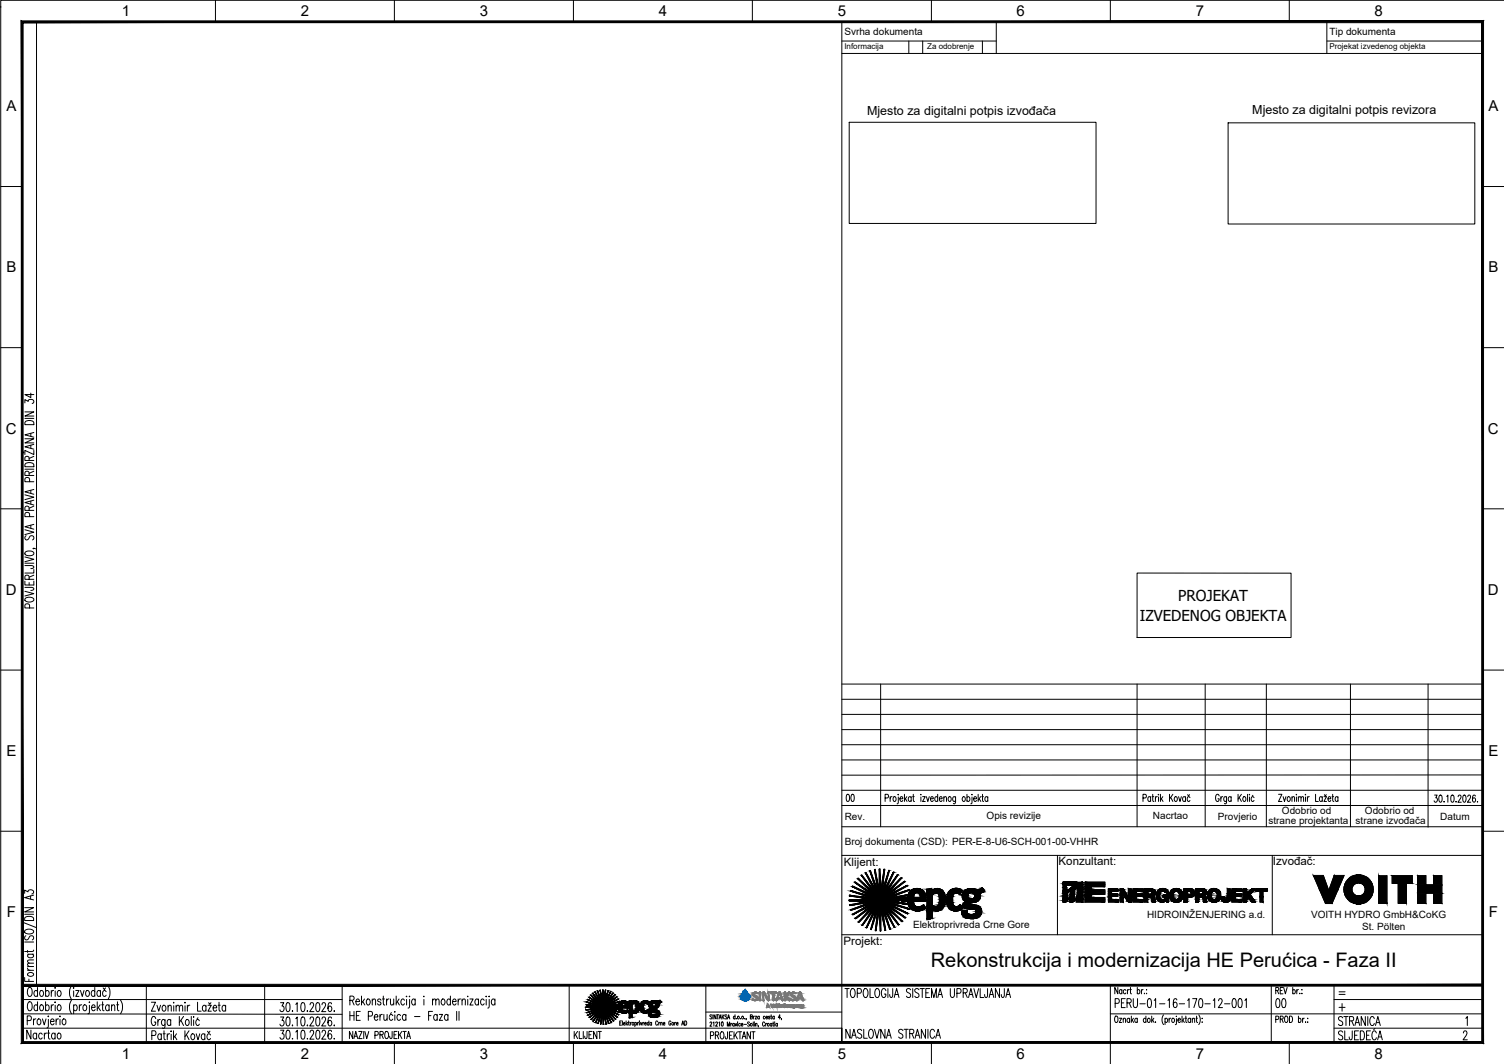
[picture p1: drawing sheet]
<svg xmlns="http://www.w3.org/2000/svg" width="420mm" height="297mm" viewBox="0 0 420 297" stroke-linecap="round" stroke-linejoin="round" font-family="sans-serif">
<defs><g id="words">
<text font-size="5.7" x="355.6" y="282.6">00</text>
<text font-size="5.6" x="260" y="270">Rekonstrukcija i modernizacija HE Perućica - Faza II</text>
<text font-size="5.3" x="235.7" y="225.1">00</text>
<g font-size="4.2">
<text x="34" y="4.6">1</text>
<text x="84" y="4.6">2</text>
<text x="134" y="4.6">3</text>
<text x="184" y="4.6">4</text>
<text x="234" y="4.5">5</text>
<text x="284" y="4.6">6</text>
<text x="334" y="4.6">7</text>
<text x="384" y="4.6">8</text>
<text x="1.8" y="31.1">A</text>
<text x="415.8" y="31.1">A</text>
<text x="1.8" y="76.1">B</text>
<text x="415.8" y="76.1">B</text>
<text x="1.7" y="121.1">C</text>
<text x="415.7" y="121.1">C</text>
<text x="1.7" y="166.1">D</text>
<text x="329.1" y="167.8">PROJEKAT</text>
<text x="415.7" y="166.1">D</text>
<text x="318.4" y="173.2">IZVEDENOG OBJEKTA</text>
<text x="1.8" y="211.1">E</text>
<text x="415.8" y="211.1">E</text>
<text x="1.9" y="256">F</text>
<text x="415.9" y="256">F</text>
<text x="34" y="295.6">1</text>
<text x="84" y="295.6">2</text>
<text x="134" y="295.5">3</text>
<text x="184" y="295.5">4</text>
<text x="234" y="295.5">5</text>
<text x="284" y="295.5">6</text>
<text x="334" y="295.5">7</text>
<text x="384" y="295.5">8</text>
</g>
<g font-size="3.5">
<text x="242.2" y="32.1">Mjesto za digitalni potpis izvođača</text>
<text x="349.8" y="32">Mjesto za digitalni potpis revizora</text>
<text x="373.2" y="278.7">=</text>
</g>
<g font-size="3.2">
<text x="235.8" y="241.6">Klijent:</text>
<text x="295.7" y="241.5">Konzultant:</text>
<text x="355.6" y="241.5">Izvođač:</text>
<text x="235.6" y="263.9">Projekt:</text>
</g>
<g font-size="2.8">
<text x="235.9" y="9.9">Svrha dokumenta</text>
<text x="371.4" y="9.9">Tip dokumenta</text>
<text x="358.1" y="227.3">Odobrio od</text>
<text x="381.3" y="227.3">Odobrio od</text>
<text x="236" y="228.9">Rev.</text>
<text x="275.6" y="228.8">Opis revizije</text>
<text x="322.1" y="228.5">Nacrtao</text>
<text x="340.2" y="228.8">Provjerio</text>
<text x="354.4" y="230">strane projektanta</text>
<text x="378.7" y="230.1">strane izvođača</text>
<text x="402.4" y="228.9">Datum</text>
<text x="236" y="235.8">Broj dokumenta (CSD): PER-E-8-U6-SCH-001-00-VHHR</text>
<text x="320.4" y="256.4">HIDROINŽENJERING a.d.</text>
<text x="366.3" y="256.3">VOITH HYDRO GmbH&amp;CoKG</text>
<text x="255.1" y="259.1">Elektroprivreda Crne Gore</text>
<text x="380.5" y="259.6">St. Pölten</text>
</g>
<g font-size="2.2">
<text x="235.9" y="13.7">Informacija</text>
<text x="259" y="13.7">Za odobrenje</text>
<text x="371.4" y="13.7">Projekat izvedenog objekta</text>
</g>
</g></defs>
<!-- layer: 0 -->
<g fill="none" stroke="#000" stroke-width=".28">
<path d="M.2 2.1h.1M10.2 6.1v268.9M60.2 .1v6M110.2 .1v6M160.2 .1v6M210.2 .1v6M235.2 6.1v284.9v-4h-229M235.2 11.5h43.1M235.2 14.9h179M253.9 11.5v3.4M257.8 11.5v3.4M260.2 .1v6"/>
<path d="M274.4 11.5v3.4M278.3 6v8.9M310.2 .1v6M360.2 .1v6M370.7 6v8.9M370.7 11.5h43.1M420.2 .1h-420v296.9M237.2 34.1h69v28.3h-69zM343.1 34.3h68.9v28.2h-68.9zM.2 52.1h6M414.2 52.1h6M.2 97.1h6"/>
<path d="M414.2 97.1h6M7 115h2.5l-2.5 1.1h2.5M7 112.5v-.9l.9 .5a.75 .75 0 0 1 .9-.6 .75 .75 0 0 1 .5 1l-.3 .1M7 116.8h2.5M7.1 117.7a1.68 1.68 0 0 1 2.4 .3v.6h-2.5zM8.6 109.7v1.3l-1.6-.9h2.5M6.2 126l.5 .3-.5 .3M7 138.1l2.5 .7-2.5 .7M7 122.5h2.5l-2.5 1.1h2.5M7 131h2.5M7.1 129.5a1.68 1.68 0 0 1 2.4 .2v.6h-2.5zM8.1 132.7l-.1-1-.3-.1h-.5l-.2 .4v.7h2.5"/>
<path d="M8.1 128.6l-.1-1-.3-.2-.6 .2-.1 1h2.5M8.3 134.5l-.2-1-.3-.2-.7 .2-.1 1h2.5M8.6 121v.8M8.6 124.3v.8M8.6 136.9v.8M8.6 139.9v.8M9.5 139.6l-2.5 .7 2.5 .7M9.5 136.6l-2.5 .7 2.5 .7M9.5 125.7v1.2l-2.5-1.2v1.2M9.5 124.1l-2.5 .6 2.5 .7M9.5 120.7l-2.5 .7 2.5 .7M9.5 131.6l-1.4 .5"/>
<path d="M9.5 127.4l-1.4 .6M.2 142h6M7 157.9h1.9l.6 .3-.2 .4-.7 .1M7 155.5l2.5 .6-2.5 .7M7 147.9l2.5 .7-2.5 .6M7 157.2h2.5M7.1 154.1a1.86 1.86 0 0 1 2.4 .2 1.41 1.41 0 0 1-2.4 .5zM7.3 149.5a.6 .6 0 0 0-.3 1 .6 .6 0 0 0 1-.1l.3-.5a.63 .63 0 0 1 1-.2 .63 .63 0 0 1-.2 1M8.1 142.5l-.1-1-.3-.2-.5 .1-.2 .3v.8h2.5M8.3 144.2l-.2-1-.3-.2-.7 .2-.1 1h2.5M8.6 146.6v.9M9.3 153.1v.1l-.1-.1 .7 .1"/>
<path d="M9.5 159v1h-2.5M9.5 146.4l-2.5 .6 2.5 .7M9.5 141.3l-1.4 .6M414.2 142h6M7 165.1l2.5 .6-2.5 .7M7 164l2.3 .1v.5l-.7 .2M7 162.2v1.1h2.5v-1.1M7.1 167.1a1.81 1.81 0 0 1 2.4 .1 1.22 1.22 0 0 1-2 .8 .58 .58 0 0 1-.4-.9zM8.1 161.7l-.1-1-.8-.1-.2 .4v.7h2.5M8.1 162.6v.7M8.3 169.7l-.2-1-.3-.1-.7 .1-.1 1h2.5M9.5 160.6l-1.4 .5"/>
<path d="M414.2 176.3v76.6M.2 187.1h6M235.2 195.2h179M235.2 199.4h179M235.2 191h179M246 191v39.8M317.7 191v39.8M336.7 191v39.8M353.8 191v39.8M377.3 191v39.8M398.9 191v39.9M414.2 187.1h6"/>
<path d="M235.2 203.7h179M235.2 207.9h179M235.2 212.2h179M414.2 216.3l-179 .1M.2 232.1h6M235.2 230.8h179M235.2 224.9h179M235.2 220.6h179M235.2 238.8h179M247.3 222.8l.8-.1v-.9l-.8-.1v2M248.7 222.4v1.3M249.2 222.4l-.3 .1-.2 .5"/>
<path d="M249.7 222.5a.65 .65 0 0 1 .7 .5 .65 .65 0 0 1-.4 .7l-.5-.2zM251 221.7v.2zM251 222.5v1.5l-.4 .4M251.4 223h.8l-.1-.5a.59 .59 0 0 0-.7 .6 .59 .59 0 0 0 .7 .6l.1-.2M252.7 221.7v2M253 223l.4 .7M253.3 222.4l-.6 1M254.5 222.7l-.1-.2a.64 .64 0 0 0-.8 .5 .64 .64 0 0 0 .5 .7l.4-.2M254.5 222.4v1.3M255 222.4h.4M255.1 221.7v1.7l.1 .3h.3M257.3 221.7v.2z"/>
<path d="M257.3 222.5v1.2M257.7 222.4h.8l-.8 1.3h.8M258.8 222.4l.4 1.3 .4-1.3M259.9 223h.8l-.1-.5a.65 .65 0 0 0-.7 .5 .65 .65 0 0 0 .4 .7l.4-.2M261.9 222.7l-.1-.2a.64 .64 0 0 0-.8 .5 .64 .64 0 0 0 .5 .7l.4-.2M261.9 221.7v2M262.4 223h.8l-.1-.5a.65 .65 0 0 0-.8 .5 .65 .65 0 0 0 .4 .7l.5-.2M263.7 222.8l.3-.4 .3 .1 .1 1.2M263.7 222.4v1.3M265.1 222.5a.65 .65 0 0 1 .7 .5 .65 .65 0 0 1-.4 .7h-.3l-.2-.5zM266.9 222.4v1.5l-.2 .5-.4-.1M266.9 222.7l-.1-.2a.64 .64 0 0 0-.8 .5 .64 .64 0 0 0 .5 .7l.4-.2"/>
<path d="M269 222.5a.64 .64 0 0 1 .8 .5 .64 .64 0 0 1-.5 .7h-.3l-.2-.5zM270.1 222.7l.2-.2a.65 .65 0 0 1 .7 .5 .65 .65 0 0 1-.4 .7l-.5-.2M270.1 221.7v2M271.5 221.7v.2zM271.5 222.5v1.5v.3l-.3 .1M272 223h.8l-.1-.5a.65 .65 0 0 0-.8 .5 .65 .65 0 0 0 .4 .7l.5-.2M273.3 221.7v2M273.5 223l.5 .7M273.9 222.4l-.6 1M274.3 222.4h.4M274.5 221.7v1.7l.3 .3M275.9 222.7l-.1-.2a.64 .64 0 0 0-.8 .5 .64 .64 0 0 0 .5 .7l.4-.2"/>
<path d="M275.9 222.4v1.3M295.4 238.8v22.2M319.3 222.8l.9-.2-.1-.8-.8-.1v2M321.4 222.7l-.1-.2a.65 .65 0 0 0-.7 .5 .65 .65 0 0 0 .4 .7l.4-.2M321.4 222.4v1.3M321.8 222.4h.5M322 221.7v1.7l.1 .3h.3M322.8 222.4v1.3M323.3 222.4l-.3 .1-.2 .5M323.7 221.7v.2zM323.7 222.5v1.2M324.2 221.7v2"/>
<path d="M324.4 223l.5 .7M324.8 222.4l-.6 1M326.7 221.7v2M327 222.6l.7 1.1M327.7 221.7l-1 1.4M328.2 222.5a.64 .64 0 0 1 .8 .5 .64 .64 0 0 1-.4 .7h-.4l-.2-.5zM329.2 222.4l.5 1.3 .3-1.3M331.2 222.7l-.2-.2a.64 .64 0 0 0-.7 .5 .64 .64 0 0 0 .4 .7l.5-.2M331.2 222.4v1.3M331.8 221.8l.2 .4 .3-.4M332.4 222.7l-.1-.2a.65 .65 0 0 0-.7 .5 .65 .65 0 0 0 .4 .7l.4-.2M340.6 222.2a.53 .53 0 0 0-.7-.4 .53 .53 0 0 0-.3 .7v.5a.54 .54 0 0 0 .5 .8 .54 .54 0 0 0 .5-.8h-.4"/>
<path d="M341.1 222.4v1.3M341.6 222.4l-.3 .1-.2 .5M342.6 222.4v1.8l-.2 .2-.3-.1M342.6 222.7l-.1-.2a.65 .65 0 0 0-.7 .5 .65 .65 0 0 0 .4 .7l.4-.2M343.9 222.7l-.1-.2a.65 .65 0 0 0-.8 .5 .65 .65 0 0 0 .5 .7l.4-.2M343.9 222.4v1.3M345.9 221.7v2M346.2 222.6l.6 1.1M346.8 221.7l-.9 1.4M347.4 222.5a.64 .64 0 0 1 .7 .5 .64 .64 0 0 1-.4 .7h-.3l-.2-.5zM348.5 221.7v2M349.1 221.7v.2z"/>
<path d="M349.1 222.5v1.2M350 222l-.2 .2M350.3 222.7l-.1-.2a.64 .64 0 0 0-.8 .5 .64 .64 0 0 0 .5 .7l.4-.2M355.4 238.8v22.2M357.2 221.7h.9l-.9 2h.9M358.5 222.4l.3 1.3 .4-1.3M359.8 222.5a.65 .65 0 0 1 .7 .5 .65 .65 0 0 1-.4 .7l-.5-.2zM360.9 222.8l.3-.4 .4 .1v1.2M360.9 222.4v1.3M362.2 221.7v.2zM362.2 222.5v1.2M362.7 222.8l.3-.4 .4 .1 .1 1.2"/>
<path d="M362.7 222.4v1.3M363.5 222.8l.3-.4 .3 .1 .1 1.2M364.7 221.7v.2zM364.7 222.5v1.2M365.2 222.4v1.3M365.8 222.4l-.3 .1-.3 .5M367.5 221.7v2h.8M369.4 222.7l-.2-.2a.64 .64 0 0 0-.7 .5 .64 .64 0 0 0 .4 .7l.5-.2M369.4 222.4v1.3M369.9 222.4h.7l-.7 1.3h.7M370 221.8l.2 .4 .3-.4M371 223h.8l-.2-.5a.65 .65 0 0 0-.7 .5 .65 .65 0 0 0 .4 .7l.5-.2"/>
<path d="M372.1 222.4h.5M372.3 221.7v1.7l.3 .3M373.8 222.7l-.2-.2a.64 .64 0 0 0-.7 .5 .64 .64 0 0 0 .4 .7l.5-.2M373.8 222.4v1.3M400.8 222h.7l-.4 .7a.57 .57 0 0 1 .4 .8 .57 .57 0 0 1-.8 .2l-.1-.1M402.2 222.1l.3-.1 .3 .3v1.3l-.3 .4-.5-.4-.1-.8zM403.4 223.7v.3zM404.2 222.3l.3-.3v2M405.5 222.1l.3-.1 .4 .3v1.3l-.4 .4-.5-.4zM406.8 223.7v.3zM407.3 222.4v-.1a.44 .44 0 0 1 .7-.3 .44 .44 0 0 1 .1 .7l-.8 1.3h.9M408.8 222.1l.2-.1a1.19 1.19 0 0 1 0 2l-.2-.2-.2-.7z"/>
<path d="M410 222.4l.3-.4h.3l.2 .3-.2 .7-.7 1h1M412.2 222.2l-.3-.2a1.23 1.23 0 0 0-.1 2 .59 .59 0 0 0 .4-.7 .59 .59 0 0 0-.6-.5l-.3 .5M412.8 223.7v.3zM414.2 232.1h6M6.4 257.5l3.8 1.5M6.9 253.4h2.5l-2.5 1.2h2.5M6.9 249.4v-.9l.9 .5a.75 .75 0 0 1 1-.6 .75 .75 0 0 1 .5 1l-.4 .2M6.9 255.2h2.5M7 259.7a1.85 1.85 0 0 1 2.4 .2 1.19 1.19 0 0 1-1.9 .7 .58 .58 0 0 1-.5-.3 .58 .58 0 0 1 0-.6zM7 256.1a1.79 1.79 0 0 1 2.4 .3v.6h-2.5zM8.5 250.1v.9M9.4 249.9l-2.5 .7 2.5 .6"/>
<path d="M297.8 247l.3 1.6M297.9 246.6l-.1 .4M298 251.6l-.3 .2M298.1 248.6l.1 .1M298.2 248.6h.1M298.2 251.4l-.2 .2M298.2 249.4v1M298.3 246.9l1 .2M298.3 249.1v.3M298.4 249l-.1 .2M298.6 251l-.4 .4M298.6 246.6h-.7"/>
<path d="M298.6 251l.2 .4M298.6 246.9h-.3M298.8 251.4l.1 .3M298.9 251.7l.7 .1M298.9 249.7v.4a.64 .64 0 0 1-.6 .8v-.5M299 248.6h.1M299 249.3v.4M299 248.6l-.6 .4M299 249v.3M299.1 248.6v.1M299.1 248.6l-.1 .3M299.3 247.1h1l-2.1 1.5"/>
<path d="M300.1 250.6v.3M300.1 249.6v1M300.2 250.9v.1M300.2 251.4l-.6 .4M300.8 246.8l1.5-.6 .1 .9M300.8 246.8l-2.2 .1M300.8 250.1l-.2 .6-.4 .3M300.8 246.3l.4 .1-2.6 .2M300.8 246.3h-3.8v5.5h.7M300.8 248l-.6 .3-.1 1.3M301 249.2l-.2 .9M301.1 248.7l-.1 .6"/>
<path d="M301.1 247.8l-.3 .2M301.2 247.9h.1M301.2 247.8l-.1 .9M302.5 247v4.8h-1.9l.1-.8-.5 .4M303.1 246.3h5.6v1.3h-3.9v.8h3.9v1.3h-3.9v.9h3.9v1.2h-5.6zM310.6 248.9v.6M310.6 249.5l1.5 .1M311.4 248.8l-.8 .1M311.5 251.1h.6M312 248.8h-.6M312.1 249.6l.1 .2a.5 .5 0 0 1-.3 .5 .5 .5 0 0 1-.5 0h-.9v.8h1M312.2 248.8h-.2"/>
<path d="M312.2 248.8l.1-.1a.35 .35 0 0 0 0-.4 .35 .35 0 0 0-.4-.2h-2.2v3.7h2.8v-.5l-.4-.2M313.9 248.3l.6 1M313.9 248.3l-1-.2v3.7h.9v-2.2l1 1.7M314.6 249.3l.6 1.2v-2.4h.9v3.8l-.9-.2-.4-.4M317.6 249.5l1.5 .1M317.6 248.9v.6M317.8 248.8l-.2 .1M318.4 248.8h-.6M319 248.8h-.6M319 251.1l.2 .1M319.1 249.6l.1 .1a.44 .44 0 0 1-.1 .5 .44 .44 0 0 1-.6 0l-1 .1v.8h1.5M319.2 248.8l.1-.7h-2.8v3.7h2.8l-.1-.6"/>
<path d="M319.2 248.8h-.2M320.7 248.9l-.1 .6M320.8 250.4l-.2 .7M320.8 250.4a.82 .82 0 0 1 .9 .3 .82 .82 0 0 1 .1 .9l.5 .2M320.8 248.8l-.1 .1M320.8 248.8l.9 .2M321.5 248.1h-1.9v3.7h1v-.7M321.5 248.2l.9 .2M321.8 249l.1 .3M321.8 249.3a.81 .81 0 0 1-1.2 .2M322.4 248.4l.3 .6-.3 1M322.4 250l.2 .9"/>
<path d="M322.6 250.9l.1 .9h-.4M323.9 250.4l.3 .5M324.2 250.9l.6 .2M324.6 248.8a1.46 1.46 0 0 0-.6 1.6M324.6 248.8h.5M324.9 250.4l.6 .1M325 249.9l1.5-.1v1M325 249.8l-.1 .5M325.1 248.8l.2 .1M325.4 249l.3 .1M325.4 250.9l-.6 .2M325.5 250.6l.1 .2"/>
<path d="M325.6 250.7l-.2 .2M325.6 251.5l.5 .3M325.6 251.6l-.2 .1M325.7 249.2h.6M326.3 248.9v.3M326.4 248.9a1.86 1.86 0 0 0-3.3 .3 1.86 1.86 0 0 0 2.1 2.6l.1-.1M326.4 250.8v.9l-.3 .1M326.8 250l.3 1.2M326.9 249.3l-.1 .7M327.1 251.2l.3 .3M327.5 251.5l.5 .3M327.7 250l.3 .9"/>
<path d="M327.8 249.5l-.1 .5M328 249.1l-.2 .3M328 250.9l1 .1M328.9 248l-1.4 .3-.6 1M328.9 248a2.02 2.02 0 0 1 1.5 1.6 2.02 2.02 0 0 1-.8 2M329.2 249.1a.84 .84 0 0 0-1.2 0M329.2 249.1l.3 .7a1.14 1.14 0 0 1-.5 1.2M329.6 251.6l-.7 .3-.9-.1M331.8 250.6l-.1 1-.1 .2M331.8 248.9v.8M331.8 249.7l.1 .1M331.9 250.6h-.1"/>
<path d="M332.4 248.9h-.6M332.4 248.9l.3 .2M332.5 248.1l.4 .1M332.6 248.1h-1.9v3.7h.8M332.7 249.1l.1 .1M332.8 249.5l-.9 .3M332.8 249.2l.1 .1M332.8 249.3v.2M332.9 248.2l.5 .3a1.21 1.21 0 0 1 .1 1.6M333.1 250.3l-1.2 .2M333.5 250.1l-.4 .2M334.8 251.7l-.4 .1"/>
<path d="M334.9 250.8l-.1 .9M335 250.6l-.1 .2M335.1 250.5l-.1 .1M335.1 250.5a.94 .94 0 0 1 1 .2 .94 .94 0 0 1 .1 1l.1 .1M335.2 248.8l-.3 .4a.45 .45 0 0 0 .2 .5 .45 .45 0 0 0 .5-.1l.4-.1M335.2 248.8l.8 .2M336 248.9v.5M336.8 248.4l-.7-.3h-2.1v3.7h.5M336.8 248.5a.83 .83 0 0 1 .1 1.2M336.9 249.7l-.2 .4 .4 1.7h-.8M337.4 250.4a1.87 1.87 0 0 0 2.6 1.3M338.3 249.5v.3a1.03 1.03 0 0 0 .9 1.3"/>
<path d="M339.3 248.8a.78 .78 0 0 0-1 .7M339.3 248.8l.4 .1M339.3 248a1.91 1.91 0 0 0-1.9 2.4M339.3 248.1l.7 .1M339.7 248.9l.4 .8-.2 .9M339.7 251l-.5 .1M339.8 250.9l-.1 .1M339.9 248.2a2.01 2.01 0 0 1 .7 3.1M340 250.6l-.2 .3M340.5 251.3l-.6 .4M341.2 250.4v.4M341.2 250.8l.2 .5"/>
<path d="M341.3 250.4h.7M341.3 250.4l-.1 .1M341.3 251.3l.6 .5M342 250.5l.1 .1M342.8 250.4a.46 .46 0 0 1 0 .5 .46 .46 0 0 1-.5 .2l-.2-.6M342.8 250.4l.1-2.3h.8v1.4a2.03 2.03 0 0 1-.7 2.3h-1.1M345.1 249.2l.2 .3M345.3 248.9l-.2 .3M345.3 249.5h1.2M345.5 248.8l-.3 .1M346.1 248.8h-.6M346.5 250.2l-1.4 .1v.8h1.6"/>
<path d="M346.5 249.6h.2M346.6 248.8l.4-.1v-.6h-2.9v3.7h2.9v-.5l-.4-.2M346.7 248.8h-.6M346.7 250.2h-.2M346.7 249.6v.6M347.3 248.9l.1 2.9 .8-.1M347.7 248.1l-.4 .2v.6M347.7 248.1h.4M348.1 248.1l.1 .3M348.3 248.4v1.1l.7-.7M348.3 251.6l-.1 .2M348.3 250.9v.7"/>
<path d="M348.4 250.5l-.1 .4M348.4 250.5l.3 .1M348.8 250.6l.2 .2M348.9 250.8l.9 1M349.3 248.5l-.4 .3M349.6 248.2l-.3 .2M349.8 251.8h.3M349.9 249l-.7 .7 1.5 2.1h-.6M350.1 248.1h.2M350.1 248.1l-.5 .2M350.1 248.7l-.2 .3M350.3 248.1l.2 .1"/>
<path d="M350.3 248.5l-.2 .2M350.5 248.2h.1M350.6 248.2l-.2 .3M352.5 248.1h-1.5a.36 .36 0 0 0-.2 .4 .36 .36 0 0 0 .3 .3h.3M352.5 248.1h1.5v.4a.36 .36 0 0 1-.2 .3 .36 .36 0 0 1-.4 0h-.6v3h-.8v-3h-.6M366.9 244.4l3.4 7.8h1.8l3.4-7.8M369.7 244.4l1.4 4.1 1.6-4.1M385.1 244.5v7.7h2.3v-7.7M388.9 244.4v2.2h1.7v5.6h2.3v-5.6h1.6v-2.2M396 244.4v7.8h2.3v-2.8h2.2v2.8h2.3v-7.8M398.3 244.4v2.6h2.2v-2.6M414.2 252.3v11.4v-11.4"/>
<path d="M6.2 279h89.4M6.9 272.9v1.1h2.5M6.9 263h2.5M7.2 261.2a.6 .6 0 0 0-.3 .8 .6 .6 0 0 0 .8 .3l.5-.7a.62 .62 0 0 1 1-.2 .62 .62 0 0 1-.2 1M7.7 270.2a.63 .63 0 0 0 .7 .7M7.7 270.9h1.7M7.7 269.8h1.7M7.7 266.4h1.7M7.7 265.3v.6M7.8 271.7l.9-.2a.63 .63 0 0 1 .7 .6 .92 .92 0 0 1-.9 .5 .92 .92 0 0 1-.8-.7zM8 279.8l.2-.1a1.41 1.41 0 0 1 .4 2.4l-.1 .1a1.2 1.2 0 0 1-.8-1.9zM8 275.8l.2-.1a1.41 1.41 0 0 1 .4 2.4l-.1 .1a1.2 1.2 0 0 1-.8-1.9z"/>
<path d="M8.1 266.4l-.4 .3a.87 .87 0 0 0 .8 .7 .87 .87 0 0 0 .9-.7l-.4-.3M8.1 273.3v.7M9.4 268.9l-1.6 .1-.1 .4 .5 .4M9.4 268l-1.6 .1-.1 .4 .5 .4M9.4 265.2l-.1 .4h-.4h-2M10.5 276.9l-.2-.3a.79 .79 0 0 0-.9 .6 .79 .79 0 0 0 .5 1l.6-.4M10.5 275.7v2.5M10.5 279.7v2.5M11.3 276.6a.79 .79 0 0 1 1 .6 .79 .79 0 0 1-.6 1l-.4-.1-.2-.6zM12.7 276.9l.4-.4a.85 .85 0 0 1 .6 .8 .85 .85 0 0 1-.6 .9l-.4-.4M12.7 275.7v2.5M12.7 279.7v2.5"/>
<path d="M14.3 276.5v1.7M15 276.5l-.4 .1-.3 .6M15.4 279.7v.2zM15.4 275.7v.2zM15.4 276.6v1.6M16.2 276.6a.79 .79 0 0 1 .9 .5 .79 .79 0 0 1-.3 1 .79 .79 0 0 1-.9-.5 .79 .79 0 0 1 .3-1zM20 279.2a3.5 3.5 0 0 0 0 3.8M20 275.2a3.5 3.5 0 0 0 0 3.8M20.6 275.7v.2zM20.6 276.6v1.6M21.2 276.5h.9l-.9 1.7h.9M22.5 276.5l.5 1.7 .5-1.7"/>
<path d="M24.2 276.6l.1-.1a.85 .85 0 0 1 .7 .8 .85 .85 0 0 1-.7 .9l-.4-.7zM25 279.7v.2zM26.5 276.9l-.2-.3a.79 .79 0 0 0-.9 .6 .79 .79 0 0 0 .5 1l.6-.4M26.5 275.7v2.5M27.2 279.7v2.5M28.1 276.9l-.2-.3a.79 .79 0 0 0-.9 .5 .79 .79 0 0 0 .3 1l.4 .1 .4-.4M28.1 276.5v1.7M28.7 279.7v2v.4l.4 .1M28.8 275.8l.4 .5 .3-.5M29.7 276.9l-.4-.4a.85 .85 0 0 0-.6 .8 .85 .85 0 0 0 .6 .9l.4-.4M30.2 275.2a3.5 3.5 0 0 1 0 3.8M32.8 279.7v2l.1 .4 .3 .1"/>
<path d="M33.7 279.2a3.5 3.5 0 0 1 0 3.8M40.9 275v16M42.3 279.8h1.1l-1.1 2.5h1.1M48.5 279.8v.2zM51.7 279.8v.2zM55.2 279.8v2.5h1M58.3 279.9l.3 .5 .3-.5M61.2 279.8v2l.1 .4 .3 .1M73.9 275v15.9M78.4 279.9h.9l-.5 1a.75 .75 0 0 1 .6 .9 .75 .75 0 0 1-1 .5l-.2-.4M95.6 275.2v16M97.7 279.3l1-.2 .2-.3-.1-.5-.3-.2h-.8v2.5"/>
<path d="M98.3 279.3l.6 1.3M99.4 279.6h1l-.3-.7a.87 .87 0 0 0-.7 .8 .87 .87 0 0 0 .7 .9l.3-.4M101 278.1v2.5M101.3 279.6l.6 1M101.8 278.9l-.8 1.2M102.6 279l.1-.1a.86 .86 0 0 1 .7 .8 .86 .86 0 0 1-.7 .9l-.4-.7zM104 279.4l.4-.5 .4 .1 .1 1.6M104 278.9v1.7M106.4 279.3a.48 .48 0 0 0-.4-.4 .48 .48 0 0 0-.5 .4l.1 .2 .7 .4 .1 .3a.48 .48 0 0 1-.4 .4 .48 .48 0 0 1-.5-.4M106.8 278.9h.6M107.1 278.1v2l.1 .3 .3 .2M108 278.9v1.7"/>
<path d="M108.7 278.9a.64 .64 0 0 0-.7 .7M109.1 278.9l.1 1.5 .4 .2 .4-.5M110 278.9v1.7M110.7 278.1v2.5M111 279.6l.6 1M111.5 278.9l-.8 1.2M113 279.3l-.3-.4a.86 .86 0 0 0-.7 .8 .86 .86 0 0 0 .7 .9l.3-.4M113.6 278.1v.2zM113.6 279v1.6M114.4 278.1v.2zM114.4 279v1.9l-.1 .4-.3 .1M116 279.3l-.3-.4a.86 .86 0 0 0-.7 .8 .86 .86 0 0 0 .7 .9l.3-.4"/>
<path d="M116 278.9v1.7M118.4 278.1v.2zM118.4 279v1.6M120.8 279.4l.4-.5 .5 .1v1.6M120.8 278.9v1.7M121.7 279.4l.5-.5 .4 .1 .1 1.6M123.5 279l.2-.1a.87 .87 0 0 1 .6 .8 .87 .87 0 0 1-.6 .9l-.5-.7zM125.8 279.3l-.3-.4a.87 .87 0 0 0-.7 .8 .87 .87 0 0 0 .7 .9l.3-.4M125.8 278.1v2.5M126.4 279.6h1l-.3-.7a.87 .87 0 0 0-.7 .8 .87 .87 0 0 0 .7 .9l.3-.4M128 278.9v1.7M128.7 278.9a.64 .64 0 0 0-.7 .7"/>
<path d="M129.1 279.4l.4-.5 .4 .1 .1 1.6M129.1 278.9v1.7M130.7 278.1v.2zM130.7 279v1.6M131.3 278.9h.9l-.9 1.7h.9M133.7 279.3l-.4-.4a.87 .87 0 0 0-.6 .8 .87 .87 0 0 0 .6 .9l.4-.4M133.7 278.9v1.7M135.3 279.3l-.4-.4a.87 .87 0 0 0-.6 .8 .87 .87 0 0 0 .6 .9l.4-.4M135.8 278.1v.2zM135.8 279v1.6M136.7 278.1v.2zM136.7 279v1.9l-.1 .4-.3 .1"/>
<path d="M138.3 279.3l-.4-.4a.87 .87 0 0 0-.6 .8 .87 .87 0 0 0 .6 .9l.4-.4M138.3 278.9v1.7M159 275v16M197.2 275v16M235.2 275h179zM235.2 261h179M236 276h1.2M236.6 276v2.5M237.9 276.1l.1-.1a1.05 1.05 0 0 1 .9 1.5l-.1 .4a.58 .58 0 0 1-.9 .5l-.4-.9v-.6zM239.5 277.3l1-.1 .1-.4-.1-.7-1-.1v2.5M241.5 276.1l.1-.1a1.2 1.2 0 0 1 .8 1.9 .58 .58 0 0 1-.9 .5l-.4-.9v-.6zM243 276v2.5h1"/>
<path d="M244.7 276.1l.2-.1a1.2 1.2 0 0 1 .7 1.9 .58 .58 0 0 1-.9 .5l-.3-.9v-.6zM247.5 276.6a.66 .66 0 0 0-.8-.6 .66 .66 0 0 0-.5 .9l.1 1a.59 .59 0 0 0 .6 .6 .59 .59 0 0 0 .6-.6v-.4h-.5M248 276v2.5M249.4 276l-.2 2.4h-.5l-.2-.8M249.8 278.5l.7-2.5 .6 2.5M250 277.6h.9M254.4 276.3a.6 .6 0 0 0-.8-.3 .6 .6 0 0 0-.3 .8l.7 .5a.62 .62 0 0 1 .3 1 .62 .62 0 0 1-1.1-.2M255 276v2.5M256.7 276.3a.6 .6 0 0 0-.9-.2 .6 .6 0 0 0 .1 .9l.5 .3a.64 .64 0 0 1 .2 1 .64 .64 0 0 1-1.1-.2M257 276h1.2M257.6 276v2.5M258.6 277.2h.7"/>
<path d="M259.7 276h-1.1v2.5h1.1M260.2 278.5v-2.5l.7 2.5 .7-2.5v2.5M262 278.5l.6-2.5 .7 2.5M262.2 277.6h.9M265.5 276v1.8a.63 .63 0 0 0 .6 .7l.5-.4v-2.1M267.3 277.3l1-.1 .2-.4-.2-.7-1-.1v2.5M269.1 277.2l1-.2 .1-.3-.1-.6-1-.1v2.5M269.6 277.2l.6 1.3M270.6 278.5l.6-2.5 .7 2.5M270.8 277.6h.8M272.1 276l.6 2.5 .7-2.5M273.8 276v2.5h1"/>
<path d="M275.9 276v1.9l-.3 .6-.5-.3v-.6M276.3 278.5l.7-2.5 .6 2.5M276.6 277.6h.8M279.2 276v2.5l-1.1-2.5v2.5M280.6 276v1.9l-.4 .6-.3-.1-.2-.8M281 278.5l.6-2.5 .7 2.5M281.2 277.6h.9M310.2 275v22M312.3 275.7v1.8l-.9-1.8v1.8M313.3 280h.6M313.4 276.5l-.1-.1a.51 .51 0 0 0-.6 .5 .51 .51 0 0 0 .6 .5l.1-.2M313.4 276.3v1.2"/>
<path d="M314.3 278.8h-1v2.5h1M314.5 276.5l-.1-.1a.51 .51 0 0 0-.6 .5 .51 .51 0 0 0 .6 .5l.1-.2M314.8 280l1-.1 .2-.4-.2-.6-1-.1v2.5M315 276.3v1.2M315.4 276.3l-.2 .1-.2 .4M315.4 280l.6 1.3M315.6 276.3h.5M315.8 275.7v1.4l.3 .4M316.6 278.8l.1 2.1a.53 .53 0 0 0 .5 .4 .53 .53 0 0 0 .5-.4l.1-2.1M317.7 276.5l.1-.1a.51 .51 0 0 1 .6 .5 .51 .51 0 0 1-.6 .5l-.1-.2M317.7 275.7v1.8M318.9 276.3v1.2"/>
<path d="M319.3 276.3l-.2 .1-.2 .4M319.7 277.3h.1M320.3 277.3h.1M320.3 276.3v.1zM320.8 278.9l.4-.1a1.79 1.79 0 0 1 0 2.5h-.2a2.03 2.03 0 0 1-.2-2.4zM322.4 279.3l.4-.5v2.5M326.3 279.3l.4-.5v2.5M328.8 279.2l-.1-.3-.4-.1a2.09 2.09 0 0 0-.3 2.4 .67 .67 0 0 0 .8-.7 .67 .67 0 0 0-.8-.6l-.2 .6M331.8 279.3l.4-.5v2.5M333.2 278.8h1.1l-.8 2.5M335.1 278.9l.4-.1a1.79 1.79 0 0 1 0 2.5h-.2a2.03 2.03 0 0 1-.2-2.4zM338.9 279.3l.4-.5v2.5"/>
<path d="M340.4 279.4v-.1a.55 .55 0 0 1 .8-.5 .55 .55 0 0 1 .1 1l-1 1.5h1.2M344.4 278.9l.5-.1a1.79 1.79 0 0 1 0 2.5h-.2a2.03 2.03 0 0 1-.3-2.4zM346.1 278.9l.4-.1a1.79 1.79 0 0 1 0 2.5h-.1a2.03 2.03 0 0 1-.3-2.4zM347.8 279.3l.4-.5v2.5M355.1 275v16M356.4 276.5l.8-.1-.1-.7h-.7v1.8M358.4 275.7h-.8v1.8M358.6 275.7l.5 1.8 .5-1.8M361.1 275.7v1.8M362.7 276.3l-.2 .1-.2 .4M363.1 277.3h.1M363.7 277.3h.1"/>
<path d="M363.7 276.3v.1zM372.7 279h41.5M372.7 275v16M6.2 283l89.4 .2M7.6 284.9l1-.1 .2-.4-.2-.7-1-.1v2.5M8.6 287.6v2.5l-1.1-2.5v2.5M9.4 284.4v1.7M10 284.4l-.4 .2-.2 .6M10.2 288.8l-.2-.3a.78 .78 0 0 0-.8 .5 .78 .78 0 0 0 .3 .9l.4 .2 .3-.4M10.2 288.4v1.7M10.5 280.9l-.2-.3a.79 .79 0 0 0-.9 .6 .79 .79 0 0 0 .5 1l.6-.4M10.6 284.6a.76 .76 0 0 1 .9 .4 .76 .76 0 0 1-.3 1 .76 .76 0 0 1-.9-.5 .76 .76 0 0 1 .3-.9z"/>
<path d="M11.3 280.6a.79 .79 0 0 1 1 .6 .79 .79 0 0 1-.6 1l-.4-.1-.2-.6zM11.8 288.8l-.2-.3a.81 .81 0 0 0-.9 .6 .81 .81 0 0 0 .5 1l.6-.4M11.9 284.4l.5 1.7 .5-1.7M12.4 288.4v1.7M12.7 280.9l.4-.4a.85 .85 0 0 1 .6 .8 .85 .85 0 0 1-.6 .9l-.4-.4M13 288.4l-.4 .1-.2 .6M13.3 288.4h.6M13.5 283.6v.3zM13.5 284.6v1.9l-.1 .3-.3 .1M13.5 287.6v2l.1 .3 .4 .2M14.1 285.2h1l-.2-.6a.76 .76 0 0 0-.9 .4 .76 .76 0 0 0 .4 1l.4 .1 .3-.3M14.3 280.5v1.7"/>
<path d="M15 280.5l-.4 .1-.3 .6M15.4 288.8l-.2-.3a.81 .81 0 0 0-.9 .6 .81 .81 0 0 0 .5 1l.6-.4M15.4 288.4v1.7M15.4 280.6v1.6M15.7 284.4v1.7M16.2 288.5a.78 .78 0 0 1 .9 .5 .78 .78 0 0 1-.3 .9l-.4 .2-.4-.4v-.6zM16.2 280.6a.79 .79 0 0 1 .9 .5 .79 .79 0 0 1-.3 1 .79 .79 0 0 1-.9-.5 .79 .79 0 0 1 .3-1zM16.4 284.4l-.5 .2-.2 .6M16.8 283.6v.3zM16.8 284.6v1.5M17.6 284.6a.76 .76 0 0 1 .9 .4 .76 .76 0 0 1-.3 1 .76 .76 0 0 1-.9-.5 .76 .76 0 0 1 .3-.9zM20.6 280.9l.1-.3a.79 .79 0 0 1 .9 .5 .79 .79 0 0 1-.3 1l-.4 .1-.3-.4"/>
<path d="M20.6 280.5v2.5M22.2 280.5v1.7M22.8 280.5l-.4 .1-.2 .6M23.4 280.6l.2-.1a.85 .85 0 0 1 .6 .8 .85 .85 0 0 1-.6 .9l-.4-.7zM25 280.6v1.9l-.1 .4-.3 .1M25.6 281.2h1l-.2-.6a.79 .79 0 0 0-.9 .5 .79 .79 0 0 0 .3 1l.4 .1 .4-.4M27.5 281.2l.6 1M28 280.5l-.8 1.2M28.4 280.5h.6M30.5 280.9l-.2-.3a.79 .79 0 0 0-.9 .6 .79 .79 0 0 0 .5 1l.6-.4M30.5 280.5v1.7M31.2 281l.4-.5 .4 .1 .1 1.6"/>
<path d="M31.2 280.5v1.7M32.6 280.5h.6M42.4 289.1l1-.2 .2-.3-.2-.7-1-.1v2.5M43.5 284.4a.58 .58 0 0 0-.3-.5 .58 .58 0 0 0-.6 0 1.85 1.85 0 0 0 .2 2.4 .71 .71 0 0 0 .7-1h-.4M43.8 280.6l.5 1.7 .5-1.7M44.1 284.6v1.7M44.8 284.6a.63 .63 0 0 0-.7 .7M45.1 288.9l-.2-.2a.77 .77 0 0 0-.9 .5 .77 .77 0 0 0 .3 .9l.4 .2 .4-.4M45.1 288.6v1.7M45.5 280.8l.2-.2a.85 .85 0 0 1 .7 .9 .85 .85 0 0 1-.7 .8l-.4-.7zM45.6 288.6h.6M45.8 287.8v2l.1 .3 .3 .2"/>
<path d="M46.1 284.6l-.1 2.3-.2 .2-.5-.1M46.1 285l-.3-.4a.87 .87 0 0 0-.7 .8 .87 .87 0 0 0 .7 .9l.3-.4M46.7 288.6v1.7M46.9 281.1l.4-.5 .5 .2v1.5M46.9 280.6v1.7M47.4 288.6l-.4 .1-.3 .6M47.7 285l-.2-.3a.79 .79 0 0 0-.9 .5 .79 .79 0 0 0 .3 1l.4 .1 .4-.4M47.7 284.6v1.7M47.8 287.8v.2zM47.8 288.7v1.6M48.5 287.8v2.5M48.5 280.8v1.5"/>
<path d="M48.8 289.3l.6 1M49.2 281.1l.4-.5 .4 .2 .1 1.5M49.2 280.6v1.7M49.3 288.6l-.8 1.2M50.1 281.1l.4-.5 .4 .2 .1 1.5M50.1 283.8v2.5M50.5 284.9l.8 1.4M51.3 283.8l-1.2 1.6M51.7 287.8v2.5M51.7 280.8v1.5M52 284.7l.2-.1a.87 .87 0 0 1 .7 .8 .87 .87 0 0 1-.7 .9l-.4-.7zM52.1 288.8l.7 1.5"/>
<path d="M52.3 280.6v1.7M52.8 287.8l-1.1 1.6M53 280.6l-.4 .2-.3 .6M53.4 283.8v2.5M53.6 288.7a.79 .79 0 0 1 .9 .6 .79 .79 0 0 1-.5 1l-.6-.4-.1-.6zM54.1 283.8v.2zM54.1 284.7v1.6M54.8 288.6l.5 1.7 .5-1.7M55.3 284.1l-.2 .3M55.7 285l-.4-.4a.87 .87 0 0 0-.6 .8 .87 .87 0 0 0 .6 .9l.4-.4M57.2 288.9l-.1-.2a.79 .79 0 0 0-1 .6 .79 .79 0 0 0 .6 1l.5-.4M57.2 288.6v1.7"/>
<path d="M57.5 281l-.3-.4a.85 .85 0 0 0-.7 .9 .85 .85 0 0 0 .7 .8l.3-.4M57.5 280.6v1.7M58 287.9l.3 .5 .4-.5M58.1 280.6h.9l-.9 1.7h.9M58.8 288.9l-.1-.2a.77 .77 0 0 0-.9 .5 .77 .77 0 0 0 .3 .9l.4 .2 .3-.4M59.5 281.4h1l-.3-.8a.85 .85 0 0 0-.7 .9 .85 .85 0 0 0 .7 .8l.3-.4M60.2 291v6M60.9 280.6h.6M63 281l-.3-.4a.85 .85 0 0 0-.7 .9 .85 .85 0 0 0 .7 .8l.3-.4M63 280.6v1.7M78.4 287.6h.9l-.5 1a.75 .75 0 0 1 .5 .9 .75 .75 0 0 1-.9 .5l-.2-.4M78.4 283.9h.9l-.5 1a.75 .75 0 0 1 .6 .9 .75 .75 0 0 1-1 .5l-.2-.4"/>
<path d="M80.1 287.7l.5-.1a1.79 1.79 0 0 1 0 2.5h-.2a2.03 2.03 0 0 1-.3-2.4zM80.1 284l.4-.1a1.79 1.79 0 0 1 0 2.5h-.1a2.09 2.09 0 0 1-.3-2.4zM80.1 280l.4-.1a1.79 1.79 0 0 1 0 2.5h-.1a2.09 2.09 0 0 1-.3-2.4zM81.7 289.9v.2zM81.7 286.2v.2zM81.7 282.2v.2zM82.6 288.1l.5-.5v2.5M82.6 284.4l.4-.5v2.5M82.6 280.4l.4-.5v2.5M84.3 284l.4-.1a1.79 1.79 0 0 1 0 2.5h-.2a2.09 2.09 0 0 1-.2-2.4zM84.3 280l.4-.1a1.79 1.79 0 0 1 0 2.5h-.2a2.09 2.09 0 0 1-.2-2.4zM84.3 287.7l.4-.1a1.79 1.79 0 0 1 0 2.5h-.1a2.03 2.03 0 0 1-.3-2.4z"/>
<path d="M85.9 289.9v.2zM85.9 286.2v.2zM85.9 282.2v.2zM86.6 288.2l.1-.3a.55 .55 0 0 1 .8-.1 .55 .55 0 0 1 .1 .8l-1 1.5h1.1M86.6 284.5l.1-.4a.54 .54 0 0 1 .8 0 .54 .54 0 0 1 0 .8l-1 1.5h1.2M86.6 280.5l.1-.4a.54 .54 0 0 1 .8 0 .54 .54 0 0 1 0 .8l-1 1.5h1.2M88.5 287.7l.4-.1a1.79 1.79 0 0 1 0 2.5h-.2a2.03 2.03 0 0 1-.2-2.4zM88.5 284l.4-.1a1.79 1.79 0 0 1 0 2.5h-.2a2.09 2.09 0 0 1-.2-2.4zM88.5 280l.4-.1a1.79 1.79 0 0 1 0 2.5h-.2a2.09 2.09 0 0 1-.2-2.4zM90 288.2v-.1a.55 .55 0 0 1 .8-.4 .55 .55 0 0 1 .1 .9l-1 1.5h1.2M90 284.5v-.4a.55 .55 0 0 1 .8-.1 .55 .55 0 0 1 .1 .9l-1 1.5h1.1M90 280.5v-.4a.55 .55 0 0 1 .8 0 .55 .55 0 0 1 .1 .8l-1 1.5h1.1"/>
<path d="M92.6 288v-.3l-.5-.1a1.79 1.79 0 0 0 0 2.5 .71 .71 0 0 0 .6-.8 .71 .71 0 0 0-.8-.6l-.3 .6M92.6 284.3v-.3l-.5-.1a1.59 1.59 0 0 0 .1 2.5 .83 .83 0 0 0 .5-.8 .83 .83 0 0 0-.6-.7l-.5 .7M92.6 280.3v-.3l-.5-.1a1.59 1.59 0 0 0 .1 2.5 .83 .83 0 0 0 .5-.8 .83 .83 0 0 0-.6-.7l-.5 .7M93.4 289.9v.2zM93.4 286.2v.2zM93.4 282.2v.2zM97.7 282.4v2.5M97.7 283.5h1.2M98.6 287.9v2l-1-2v2M98.9 289.9l.5-2 .5 2M98.9 282.4v2.5M99.1 289.3h.6"/>
<path d="M99.6 283.5h.6M100.2 287.9h.9l-.9 2h.9M100.6 282.4h-1v2.5h1M101.6 287.9v2M101.9 287.9l.6 2 .5-2M102.9 283.7l1-.2 .2-.3-.2-.7-1-.1v2.5M104.6 283.9h1l-.2-.6a.79 .79 0 0 0-1 .6 .79 .79 0 0 0 .6 1l.6-.4M104.7 289l.9-.1v-.9l-.9-.1v2M106.1 288.9l.8-.1 .1-.7-.9-.2v2M106.1 283.2v1.7M106.6 288.9l.5 1M106.8 283.2l-.4 .1-.3 .6"/>
<path d="M107.2 283.2l.1 1.5 .4 .2 .4-.5M107.7 288l.2-.1a1.06 1.06 0 0 1 .7 1 1.06 1.06 0 0 1-.7 1 1.53 1.53 0 0 1-.2-1.9zM108.1 283.2v1.7M109.4 282.7l-.3 .2M109.6 287.9l-.1 1.9-.2 .1h-.3l-.1-.6M109.7 283.5l-.1-.2a.76 .76 0 0 0-.9 .5 .76 .76 0 0 0 .3 .9l.4 .2 .3-.4M110.1 288.9h.5M110.2 291v6M110.3 282.4v.2zM110.3 283.3v1.6M110.9 287.9h-.8v2h.8M111.3 287.9v2"/>
<path d="M111.7 288.8l.6 1.1M111.9 283.5l-.2-.2a.77 .77 0 0 0-.9 .5 .77 .77 0 0 0 .3 .9l.4 .2 .4-.4M112.3 287.9l-1 1.4M112.5 287.9h1M113 287.9v2M113.4 283.5l-.2-.2a.77 .77 0 0 0-.9 .5 .77 .77 0 0 0 .3 .9l.4 .2 .4-.4M113.4 283.2v1.7M113.6 289.9l.5-2 .6 2M113.8 289.3h.7M115.8 283.8h1.5M119.7 283.5h.7M120.8 282.4h-1.1v2.5"/>
<path d="M122.1 283.5l-.1-.2a.79 .79 0 0 0-1 .6 .79 .79 0 0 0 .6 1l.5-.4M122.1 283.2v1.7M122.7 283.2h.9l-.9 1.7h.9M125.1 283.5l-.1-.2a.79 .79 0 0 0-1 .6 .79 .79 0 0 0 .6 1l.5-.4M125.1 283.2v1.7M127.6 282.4v2.5M128.2 282.4v2.5M160.2 291v6M160.4 287.9v2M160.8 288.8l.5 1.1M161.3 287.9l-.9 1.4M161.8 287.9v2h.8"/>
<path d="M162.9 287.9v2M164 287.9v1.5l-.2 .5-.4-.1-.1-.5M164.5 288.9h.6M165.4 287.9h-.9v2h.9M166.8 287.9v2l-1-2v2M167.1 287.9h.9M167.5 287.9v2M173.1 285.6h.3M173.6 285h-.5v1.2h.5M173.9 285v1.2M174.2 285.8h.4v-.3a.31 .31 0 0 0-.4 .3 .31 .31 0 0 0 .4 .2M174.9 285v1.2"/>
<path d="M175.1 285.8l.2 .4M175.3 285.4l-.4 .6M175.5 285.4h.3M175.6 285v1l.2 .2M176.1 285.4v.8M176.4 285.4l-.3 .4M177.3 285.6l.1-.1a.32 .32 0 0 1 .4 .3 .32 .32 0 0 1-.5 .2M177.3 285.4v1.2M178.1 285.4v.8M178.4 285.4l-.3 .4M178.6 285.1h.1M178.6 285.5v.7"/>
<path d="M178.9 285.4l.2 .8 .2-.8M179.6 285.4v.8M179.9 285.4l-.3 .4M180.1 285.8h.5l-.2-.4a.38 .38 0 0 0-.3 .4 .38 .38 0 0 0 .4 .4l.1-.2M181.3 285.6l-.2-.2a.38 .38 0 0 0-.3 .4 .38 .38 0 0 0 .4 .4l.1-.2M181.3 285v1.2M182 285.6v-.1a.31 .31 0 0 0-.4 .3 .31 .31 0 0 0 .4 .2M182 285.4v.8M183.8 285.3l-.2-.3a.59 .59 0 0 0-.5 .6 .59 .59 0 0 0 .5 .6l.2-.3M184 285.4v.8M184.4 285.4l-.4 .4M184.6 285.6l.4-.1v.7"/>
<path d="M184.6 285.4v.8M185.3 285.8h.4v-.3a.31 .31 0 0 0-.4 .3 .31 .31 0 0 0 .4 .2M187.4 285.3l-.2-.3a.59 .59 0 0 0-.4 .6 .59 .59 0 0 0 .5 .6l.1-.4h-.2M188.5 285.4v.8M188.8 285.4l-.3 .4M189 285.8h.4v-.3a.31 .31 0 0 0-.4 .3 .31 .31 0 0 0 .4 .2M190.4 286.2l.3-1.2 .4 1.2M190.6 285.8h.4M191.3 285a.59 .59 0 0 1 .6 .6 .59 .59 0 0 1-.6 .6zM197.2 282.5h38M198.3 285.6l.2-.3 .3 .2-.5 1h.6M198.5 289.1l.7-.1 .2-.3-.2-.6-.7-.1v2"/>
<path d="M198.9 283.4l-.2-.1-.4 .1 .6 .9-.2 .2-.4-.2M199.2 283.3v1.2M199.2 285.5l.2-.2v1.2M199.8 289l.9-.1v-.8l-.9-.1v2M199.9 285.6l.1-.2a.27 .27 0 0 1 .4 0 .27 .27 0 0 1 0 .3l-.5 .8h.6M200 283.3v1.2l-.5-1.2v1.2M200.2 283.3h.6M200.3 289l.5 1M200.5 283.3v1.2M200.8 285.5l.2-.2v1.2M200.9 284.5l.3-1.2 .3 1.2M201 284.1h.4"/>
<path d="M201.5 288.1l.1-.1a1.16 1.16 0 0 1 .4 1.9l-.2 .1a1.12 1.12 0 0 1-.3-1.9zM201.6 285.4l.1-.1a.71 .71 0 0 1 0 1.2l-.2-.5zM201.7 283.3v1.2M201.9 283.8l.4 .7M202.3 283.3l-.6 .8M203.1 283.4h-.5a.5 .5 0 0 0 .4 .6v.4l-.5-.1M203.2 286.5v-1.2l.3 1.2 .3-1.2v1.2M203.2 284.5l.4-1.2 .3 1.2M203.2 288l-.1 1.9h-.4l-.1-.5M203.3 284.1h.4M203.8 289h.5M204.2 285.7v.8"/>
<path d="M204.5 285.7l-.3 .3M204.7 288h-.9v2h.9M205.1 288v2M205.1 285.9l-.1-.2a.35 .35 0 0 0-.4 .4 .35 .35 0 0 0 .4 .3l.1-.1M205.1 285.7v.8M205.3 283.9v-.2a.32 .32 0 0 0-.4 .4 .32 .32 0 0 0 .4 .2M205.3 285.7l.3 .8 .2-.8M205.3 283.3v1.2M205.4 288.9l.6 1.1M205.7 284.4h.1M206 288l-.9 1.4M206 285.4h.1"/>
<path d="M206.1 285.7v.8M206.2 288h1M206.7 288v2M206.8 285.9l-.1-.2a.35 .35 0 0 0-.4 .4 .35 .35 0 0 0 .4 .3l.1-.1M206.9 284.4h.1M207.1 286h.5l-.1-.3a.35 .35 0 0 0-.4 .4 .35 .35 0 0 0 .4 .3l.1-.1M207.3 290l.6-2 .5 2M207.5 289.4h.7M207.8 286h.8M208 284.4h.1M208.5 284.4l-.1 .3M209.4 285.4h-.5a.5 .5 0 0 0 .4 .6v.4l-.5-.1"/>
<path d="M209.6 283.9l.5-.1v-.4l-.5-.1v1.2l.5-.1-.1-.5M209.6 288v2l-.9-2v2M210 288h.9M210.2 291v6M210.4 285.3v1.2M210.5 283.7v.8M210.5 288v2M210.7 285.4h.1M210.7 285.7v.8M210.8 283.7l-.3 .3M211 283.7h.4l-.4 .8h.4M211.1 285.9l.4-.2v.8"/>
<path d="M211.1 285.7v.8M211.9 286.4l-.1 .3M212.1 283.9l-.1-.2a.35 .35 0 0 0-.4 .4 .35 .35 0 0 0 .4 .3l.1-.1M212.1 283.7v.8M213.6 285.6a.31 .31 0 0 0-.4-.3 .31 .31 0 0 0-.2 .4v.3a.31 .31 0 0 0 .2 .5 .31 .31 0 0 0 .4-.3M213.7 283.9l-.1-.2a.32 .32 0 0 0-.4 .4 .32 .32 0 0 0 .5 .2M213.9 285.7v.8M214 284h.4l-.1-.3a.32 .32 0 0 0-.3 .4 .32 .32 0 0 0 .4 .2M214.2 285.7l-.3 .3M215.1 283.9l-.4-.2v.3l.4 .3-.1 .2-.3-.2M215.3 283.7h.3M215.4 283.3v1l.2 .2"/>
<path d="M215.6 285.9v-.2a.32 .32 0 0 0-.5 .4 .32 .32 0 0 0 .5 .2M215.6 285.7v.8M215.9 285.7h.2M216 285.3v1l.2 .2M216.3 283.9l-.1-.2a.32 .32 0 0 0-.4 .4 .32 .32 0 0 0 .5 .2M216.3 283.7v.8M216.4 285.4h.1M216.4 285.7v.8M217.2 285.9l-.1-.2a.32 .32 0 0 0-.4 .4 .32 .32 0 0 0 .5 .2M217.2 285.7v.8M218 284.1h-.6l.4-.8v1.2M218.3 284.4v.3"/>
<path d="M237.5 287.4v2.5l-1.2-2.5v2.5M237.9 289.9l.6-2.5 .7 2.5M238.1 289h.9M240.7 287.7a.6 .6 0 0 0-.9-.3 .6 .6 0 0 0 .1 1l.6 .4a.63 .63 0 0 1 0 1 .63 .63 0 0 1-1-.3M241.3 287.4v2.5h1M243 287.5l.1-.1a1.2 1.2 0 0 1 .8 1.9 .58 .58 0 0 1-.9 .4l-.4-.8zM244.3 287.4l.7 2.5 .6-2.5M247.2 287.4v2.5l-1.2-2.5v2.5M247.6 289.9l.7-2.5 .7 2.5M247.9 289h.8M252.2 287.7a.6 .6 0 0 0-.9-.3 .6 .6 0 0 0 .1 1l.6 .4a.63 .63 0 0 1 0 1 .63 .63 0 0 1-1-.3M252.5 287.4h1.2"/>
<path d="M253.1 287.4v2.5M254.1 288.5h.8l.3-.2-.1-.8-1-.1v2.5M254.7 288.5l.6 1.4M255.6 289.9l.7-2.5 .7 2.5M255.9 289h.8M258.6 287.4l-.1 2.5-1.1-2.5v2.5M259.2 287.4v2.5M260.2 291v6M261.1 287.9a.59 .59 0 0 0-.6-.6 .59 .59 0 0 0-.6 .6l-.1 1a.66 .66 0 0 0 .4 .9 .66 .66 0 0 0 .9-.5M261.4 289.9l.7-2.5 .6 2.5M261.6 289h.9M310.2 283h104"/>
<path d="M311.5 280.1l1-.1 .2-.4-.2-.7-1-.1v2.5M311.6 283.7h.1a.97 .97 0 0 1 .4 1.7h-.1a1.02 1.02 0 0 1-.4-1.7zM312.7 284.3h.6l-.6 1.1h.6M313.8 284.6l.3-.3 .3 .1v1M313.8 284.3v1.1M315.6 284.5l-.2-.1a.51 .51 0 0 0-.6 .5 .51 .51 0 0 0 .6 .5l.2-.2M315.6 284.3v1.1M316.1 283.7l-.1 1.7M316.3 284.8l.4 .6M316.7 284.3l-.7 .8M317.7 284.5l-.1-.1a.51 .51 0 0 0-.6 .5 .51 .51 0 0 0 .6 .5l.1-.2M317.7 284.3v1.1"/>
<path d="M318.4 280.2h1.5M320.1 284.5l-.1-.1a.51 .51 0 0 0-.6 .5 .51 .51 0 0 0 .6 .5l.1-.2M320.1 283.7v1.7M320.7 284.4a.51 .51 0 0 1 .6 .5 .51 .51 0 0 1-.6 .5l-.1-.5zM321.7 283.7v1.7M322 284.8l.4 .6M322.3 284.3l-.6 .8M322.8 285.3v.1zM323.9 280.2h1.5M325.1 283.3a2.3 2.3 0 0 0 0 2.7M325.5 284.5l.1-.1a.51 .51 0 0 1 .6 .5 .51 .51 0 0 1-.6 .5l-.1-.2M325.5 284.3v1.7"/>
<path d="M326.6 284.3v1.1M327.1 284.3l-.3 .1-.2 .4M327.5 284.4a.51 .51 0 0 1 .6 .5 .51 .51 0 0 1-.6 .5l-.2-.5zM328.7 283.7v.1zM328.7 284.4v1.3l-.1 .3h-.3M329.1 284.8h.7l-.1-.4a.51 .51 0 0 0-.7 .5 .51 .51 0 0 0 .7 .5l.1-.2M329.4 280.2h1.5M330.2 283.7v1.7M330.4 284.8l.5 .6M330.8 284.3l-.6 .8M331.1 284.3h.4M331.3 283.7v1.4l.3 .3"/>
<path d="M332.6 284.5l-.1-.1a.51 .51 0 0 0-.6 .5 .51 .51 0 0 0 .6 .5l.1-.2M332.6 284.3v1.1M333.1 284.6l.3-.3 .3 .1v1M333.1 284.3v1.1M334.1 284.3h.4M334.3 283.7v1.4l.3 .3M334.9 283.3a2.38 2.38 0 0 1 0 2.7M335.8 285.3h.1M335.8 284.3v.1zM336.6 280.2h1.5M342.1 280.2h1.5M356.4 284.6l.7-.1v-.8h-.7v1.7"/>
<path d="M357.6 284.5l.8-.1v-.7h-.8v1.7M358.1 284.5l.4 .9M359.1 283.7h.1a1 1 0 0 1 .4 1.7h-.1a.99 .99 0 0 1-.4-1.7zM360.2 291v6M360.2 283.7a.95 .95 0 0 1 .9 .6 .95 .95 0 0 1-.3 1.1h-.6zM362.7 284.5l.2-.1a.51 .51 0 0 1 .6 .5 .51 .51 0 0 1-.6 .5l-.2-.2M362.7 283.7v1.7M363.9 284.3v1.1M364.4 284.3l-.3 .1-.2 .4M364.7 285.3h.1M365.3 285.3h.1M365.3 284.3v.1z"/>
<path d="M372.7 287h41.5M374.1 281.2h1.7M374.9 280.2v2.1M375.1 284.2a.6 .6 0 0 0-1-.3 .6 .6 0 0 0 .2 1l.5 .2a.64 .64 0 0 1 .2 1.1 .64 .64 0 0 1-1.1-.3M375.1 288.2a.6 .6 0 0 0-1-.3 .6 .6 0 0 0 .2 1l.5 .2a.64 .64 0 0 1 .2 1.1 .64 .64 0 0 1-1.1-.3M375.4 283.8h1.2M375.7 287.8v2.5h1M376 283.8v2.5M377 285l1-.1 .2-.4-.2-.6-1-.1v2.5M377.6 285l.6 1.3M377.8 287.8l-.2 2.4h-.5l-.2-.7M378.4 289h.7"/>
<path d="M378.5 286.3l.7-2.5 .7 2.5M378.8 285.5h.8M379.5 287.8h-1.1v2.5h1.1M380 287.8h.6a1.62 1.62 0 0 1 0 2.5h-.6zM381.4 283.8v2.5l-1.1-2.5v2.5M381.8 289h.6M382.1 283.8v2.5M382.9 287.8h-1.1v2.5h1.1M383.9 284.4a.58 .58 0 0 0-.9-.5 1.79 1.79 0 0 0 .2 2.4 .6 .6 0 0 0 .7-.6M384.1 287.1l-.3 .3M384.3 286.3l.6-2.5 .7 2.5M384.5 288.4a.58 .58 0 0 0-.9-.5 1.79 1.79 0 0 0 .2 2.4 .6 .6 0 0 0 .7-.6"/>
<path d="M384.5 285.5h.9M384.9 290.3l.6-2.5 .7 2.5M385.1 289.5h.8M408.8 288.4v-.1a.55 .55 0 0 1 .8-.5 .55 .55 0 0 1 .1 1l-1 1.5h1.2M409.5 284.3l.4-.5v2.5"/>
<circle cx="379.5" cy="248.3" r="4.1"/>
<circle cx="379.5" cy="248.3" r="1.86"/>
<circle cx="176.8" cy="285.8" r=".35"/>
<circle cx="187.9" cy="285.8" r=".35"/>
<circle cx="206.3" cy="284" r=".35"/>
<circle cx="207.4" cy="284.1" r=".36"/>
<circle cx="209.9" cy="286" r=".35"/>
<circle cx="214.6" cy="286" r=".35"/>
</g>
<g fill="#000" stroke="#000" stroke-width=".28">
<path d="M297 246.3h2.2zM298.3 247h4.2zM298.3 246.9h4.2zM299.1 247.9h1.9zM299.2 251.8h.2zM299.3 247.1h3.2zM300.3 246.8h2.2zM302.3 246.3h.1zM324.7 248.1h.3zM325.9 249.2h.5zM326 249.2h.4zM328.5 248.1h.2z"/>
<path d="M339 248.1h.2zM339.8 250.9h1zM341.3 250.4h.6zM342.1 251.8h.7zM347.6 248.2h.6zM347.8 248.1h.1zM350 248.1h.2zM378.1 252.1h2.8l-.7 .2zM378.8 244.3h1.4z"/>
<path d="M6 5.8l.5 285v-284.5zM6 5.8l.5 285-.5 .5zM6.5 290.8l-.5 .5 407.9-.5zM6 291.3l407.9-.5 .5 .5zM413.9 6.3v284.5l.5 .5zM413.9 6.3l.5-.5v285.5zM6.5 6.3h407.4l.5-.5zM6 5.8h408.4l-407.9 .5z"/>
<path d="M297 246.4h4.2zM297 246.4h4.2z"/>
<path d="M297 248.7h1.2zM297 248.7h1.2z"/>
<path d="M297 251h1.3zM297 251h1.3z"/>
<path d="M297 251h1.3zM297 251h1.3z"/>
<path d="M297 251h1.3zM297 251h1.3z"/>
<path d="M297 251h1.3zM297 251h1.3z"/>
<path d="M297 251h1.3zM297 251h1.3z"/>
<path d="M297 251h3.2zM297 251h3.2z"/>
<path d="M297 251h5.5zM297 251h5.5z"/>
<path d="M297 251h3.7zM297 251h3.7z"/>
<path d="M297 251h1.7zM297 251h1.7z"/>
<path d="M297 251h1.7zM297 251h1.7z"/>
<path d="M297 251.8h.7zM297 251.8h.4z"/>
<path d="M297 251.8h.8zM297 251.8h.7z"/>
<path d="M297 246.7h.8zM297 246.7h.8zM297 246.7h.8zM297 246.7h.8z"/>
<path d="M297 246.7l.8 .3v-.3zM297 246.7l.8 .3h-.8z"/>
<path d="M297 246.7h.8zM297 246.7h.8zM297 246.7h.8zM297 246.7h.8z"/>
<path d="M297 247l1 .8-.2-.8zM297 247l1 .8h-1z"/>
<path d="M297 246.6h.9zM297 246.6l.8 .1zM297 246.7h.8zM297 246.7h.8z"/>
<path d="M297 251.7h.9zM297 251.7l.8 .1z"/>
<path d="M297 247.8l1.1 .8-.1-.8zM297 247.8l1.1 .8h-1.1z"/>
<path d="M297 251.7h1zM297 251.7h.9z"/>
<path d="M297 251.6h1zM297 251.6l1 .1z"/>
<path d="M297 248.6h1.1zM297 248.6h1.1z"/>
<path d="M297 248.6h1.2zM297 248.6h1.2z"/>
<path d="M297 246.6h1.2zM297 246.6h.9zM297 246.6h.9zM297 246.6h.9z"/>
<path d="M297 248.6l1.2 .1zM297 248.6l1.2 .1z"/>
<path d="M298.2 248.7h.7zM298.2 248.7h.7z"/>
<path d="M297 251.4l1 .2 .2-.2zM297 251.4l1 .2h-1z"/>
<path d="M297 249.4l1.3 .6v-.6zM297 249.4l1.3 .6h-1.3z"/>
<path d="M297 250l1.3 .4v-.4zM297 250l1.3 .4h-1.3z"/>
<path d="M297 250.4l1.3 .3v-.3zM297 250.4l1.3 .3h-1.3z"/>
<path d="M297 249.3h1.3zM297 249.3l1.3 .1z"/>
<path d="M297 250.7l1.3 .2v-.2zM297 250.7l1.3 .2h-1.3z"/>
<path d="M297 249.1h1.3zM297 249.1h1.3z"/>
<path d="M297 249.1l1.3 .2v-.2zM297 249.1l1.3 .2h-1.3z"/>
<path d="M297 250.9l1.3 .1zM297 250.9l1.3 .1z"/>
<path d="M297 249.1h1.3zM297 249.1h1.3z"/>
<path d="M297 251h1.3zM297 251h1.3z"/>
<path d="M297 251h1.3zM297 251h1.3z"/>
<path d="M297 251.2l1.2 .2 .1-.2zM297 251.2l1.2 .2h-1.2z"/>
<path d="M297 249h1.4zM297 249l1.3 .1z"/>
<path d="M297 249h1.4zM297 249h1.4z"/>
<path d="M298.4 251h1.8zM298.4 251h1.8z"/>
<path d="M298.4 251h1.8zM298.4 251h1.8z"/>
<path d="M297 251.1h1.5zM297 251.1l1.3 .1z"/>
<path d="M297 248.9h1.5zM297 248.9l1.4 .1z"/>
<path d="M297 246.6h1.6zM297 246.6h2.4z"/>
<path d="M297 246.6h1.6zM297 246.6h1.2z"/>
<path d="M297 248.8h1.6zM297 248.8l1.5 .1z"/>
<path d="M297 251h1.6zM297 251h1.7z"/>
<path d="M297 251h1.6zM297 251l1.5 .1z"/>
<path d="M298.7 251h2zM298.7 251h2zM298.7 251h2zM298.7 251h2z"/>
<path d="M298.7 251h2zM298.7 251h2z"/>
<path d="M297 248.7h1.8zM297 248.7l1.6 .1z"/>
<path d="M298.8 251.1h1.7zM298.8 251.1h1.7z"/>
<path d="M298.8 251.7h1.1zM298.8 251.7h1.1z"/>
<path d="M297 248.7h1.9zM297 248.7h1.8z"/>
<path d="M298.2 248.6h.7zM298.2 248.6l.7 .1z"/>
<path d="M299.1 248.6h1.1zM299.1 248.6h1.1zM299.1 248.6h1.1zM299.1 248.6h1.1z"/>
<path d="M299.1 248.6h1.1zM299.1 248.6h1.1z"/>
<path d="M298.3 248.6h.8zM298.2 248.6h.7z"/>
<path d="M299.1 248.6h1.1zM299.1 248.6h1.1z"/>
<path d="M299.1 248.6h1.1zM299.1 248.6h1.1z"/>
<path d="M299.2 247.9h2zM299.2 247.9h2z"/>
<path d="M297 246.6h2.4zM297 246.6h3.1z"/>
<path d="M299 251.8h.5zM299 251.8h.4z"/>
<path d="M299 251.8h.5zM299 251.8h.6z"/>
<path d="M299 251.8h.5zM299 251.8h.5z"/>
<path d="M298.9 251.8h.7zM298.9 251.8h.7z"/>
<path d="M298.9 251.8h.8zM298.9 251.8h.8z"/>
<path d="M298.9 251.8h.8zM298.9 251.8h.7z"/>
<path d="M298.9 251.8h.9zM298.9 251.8h.8z"/>
<path d="M298.9 251.7h.9zM298.9 251.7l.9 .1z"/>
<path d="M298.8 251.7h1zM298.8 251.7h1zM298.9 251.7h.9zM298.9 251.7h.9z"/>
<path d="M298.8 251.7h1.1zM298.8 251.7h1z"/>
<path d="M298.8 251.6h1.1zM298.8 251.6l1.1 .1z"/>
<path d="M298.8 251.6h1.2zM298.8 251.6h1.1z"/>
<path d="M299 249.3l1.1 .3v-.3zM299 249.3l1.1 .3h-1.1z"/>
<path d="M299 249.6l1.1 .1zM299 249.6l1.1 .1z"/>
<path d="M299 249.7l1.1 .5v-.5zM299 249.7l1.1 .5h-1.2z"/>
<path d="M298.9 250.2l1.2 .1v-.1zM298.9 250.2l1.2 .1h-1.3z"/>
<path d="M298.8 250.3l1.3 .2v-.2zM298.8 250.3l1.3 .2h-1.3z"/>
<path d="M298.8 250.5l1.3 .1zM298.8 250.5l1.3 .1z"/>
<path d="M298.8 250.6l1.3 .1zM298.8 250.6l1.3 .1z"/>
<path d="M298.7 250.7l1.5 .1zM298.7 250.7l1.5 .1z"/>
<path d="M298.6 248.3l1.6 .1zM298.6 248.3l1.6 .1z"/>
<path d="M298.6 248.4l1.6 .1v-.1zM298.4 248.5l.2-.1 1.6 .1z"/>
<path d="M298.4 248.5l1.8 .1zM298.4 248.5l1.8 .1z"/>
<path d="M299.1 248.6h1.1zM299.1 248.6h1.1z"/>
<path d="M299.1 248.6l1.1 .1zM299.1 248.6l1.1 .1z"/>
<path d="M299.1 248.7l1.1 .3v-.3zM299.1 248.7l1.1 .3h-1.1z"/>
<path d="M299.1 249l1 .3 .1-.3zM299.1 249l1 .3h-1.1z"/>
<path d="M298.7 250.8h1.5zM298.7 250.8h1.5z"/>
<path d="M298.6 250.8l1.6 .1zM298.6 250.8l1.6 .1z"/>
<path d="M298.6 250.9h1.6zM298.5 250.9h1.7zM298.5 250.9h1.7zM298.5 250.9h1.7z"/>
<path d="M298.5 250.9h1.7zM298.5 250.9h1.7z"/>
<path d="M298.5 250.9l1.7 .1zM298.5 250.9l1.7 .1z"/>
<path d="M298.5 251h1.7zM298.5 251h1.7zM298.5 251h1.7zM298.4 251h1.8z"/>
<path d="M298.4 251h1.8zM298.4 251h1.8z"/>
<path d="M297 246.3h3.2zM297 246.3h3.2z"/>
<path d="M297 246.3h3.8zM297 246.3h3.8z"/>
<path d="M298.4 251h1.8zM298.3 251h1.9zM298.3 251h1.9zM298.3 251h1.9z"/>
<path d="M298.3 251h1.9zM298.3 251h1.9z"/>
<path d="M298.8 251.4l1.2 .2 .2-.2zM298.8 251.4l1.2 .2h-1.2z"/>
<path d="M300.2 251h2.3zM300.2 251h2.3z"/>
<path d="M297 251h3.2zM297 251h3.2z"/>
<path d="M298.8 251.2l1.4 .2 .1-.2zM298.8 251.2l1.4 .2h-1.4z"/>
<path d="M298.8 251.1h1.7zM298.8 251.1l1.5 .1zM298.8 251.2h1.5zM298.8 251.2h1.5z"/>
<path d="M298.8 248.2l1.4 .1 .3-.1zM298.6 248.3l.2-.1 1.4 .1z"/>
<path d="M298.8 251.1h1.8zM298.8 251.1h1.7z"/>
<path d="M297 246.5h3.6zM297 246.5l3.1 .1z"/>
<path d="M298.7 251h1.9zM298.7 251h2z"/>
<path d="M298.7 251h1.9zM298.7 251h1.9z"/>
<path d="M298.7 251h1.9zM298.7 251l1.9 .1z"/>
<path d="M298.9 248.1h1.8zM298.9 248.1l1.6 .1z"/>
<path d="M298.7 251h2zM298.7 251h2zM298.7 251h2zM298.7 251h2z"/>
<path d="M298.7 251h2zM298.7 251h2zM298.7 251h2zM298.7 251h2z"/>
<path d="M300.7 251h1.8zM300.7 251h1.8z"/>
<path d="M300.7 251h1.8zM300.7 251h1.8z"/>
<path d="M300.7 251h1.8zM300.7 251h1.8z"/>
<path d="M300.7 251h1.8zM300.7 251h1.8z"/>
<path d="M297 246.3l4.2 .1zM297 246.3l4.2 .1zM297 246.4h4.2zM297 246.4h4.2z"/>
<path d="M299 248h1.8zM298.9 248.1h1.8z"/>
<path d="M299.1 247.9h1.9zM299.1 247.9l1.7 .1z"/>
<path d="M297 246.5h4.1zM297 246.5h4.1z"/>
<path d="M297 246.5h4.1zM297 246.5h3.6z"/>
<path d="M301.2 247.9h1.3zM301.2 247.9h1.3z"/>
<path d="M299.2 247.9h2zM299.2 247.9h1.8zM299.1 247.9h1.9z"/>
<path d="M297 246.4h4.2zM297 246.4h4.3z"/>
<path d="M297 246.4h4.2zM297 246.4l4.1 .1z"/>
<path d="M297 246.4h4.3zM297 246.4h4.3zM297 246.4h4.3zM297 246.4h4.3zM297 246.4h4.3zM297 246.4h4.3zM297 246.4h4.3zM297 246.4h4.3z"/>
<path d="M297 246.4h4.3zM297 246.4h4.3zM297 246.4h4.3zM297 246.4h4.3zM297 246.4h4.3zM297 246.4h4.3zM297 246.4h4.3zM297 246.4h4.3zM297 246.4h4.3zM297 246.4h4.3zM297 246.4h4.3zM297 246.4h4.3z"/>
<path d="M297 246.4h4.3zM297 246.4h4.3z"/>
<path d="M302.3 246.3h.1zM302.2 246.3h.2z"/>
<path d="M302.2 246.3h.2zM302.2 246.3h.2z"/>
<path d="M302.2 246.3l.2 .1zM302.1 246.4h.3z"/>
<path d="M302.1 246.4l.3 .1zM301.8 246.5h.6z"/>
<path d="M301.8 246.5l.7 .1zM301.6 246.6h.9z"/>
<path d="M301.6 246.6l.9 .1v-.1zM301.2 246.7l.4-.1 .9 .1z"/>
<path d="M301.2 246.7l1.3 .1zM300.8 246.8h1.7z"/>
<path d="M300.8 246.8h1.7zM300.3 246.8h2.2zM299.6 246.8h2.9z"/>
<path d="M299.6 246.8l2.9 .1zM299 246.9h3.5z"/>
<path d="M299 246.9h3.5zM298.6 246.9h3.9z"/>
<path d="M298.6 246.9h3.9zM298.3 246.9h4.2zM298.3 246.9h4.2zM298.3 246.9h4.2zM298.3 246.9h4.2zM298.3 246.9h4.2zM298.3 246.9h4.2z"/>
<path d="M298.3 246.9l4.2 .1zM298.3 246.9l4.2 .1zM298.3 247h4.2zM298.3 247h4.2zM298.3 247h4.2zM298.3 247h4.2zM298.3 247h4.2zM298.3 247h4.2z"/>
<path d="M298.3 247h4.2zM298.3 247h4.2zM298.3 247h4.2zM298.3 247h4.2z"/>
<path d="M298.3 247h4.2zM298.3 247h4.2zM298.3 247h4.2zM298.3 247h4.2zM298.3 247h4.2zM298.3 247h4.2zM298.3 247h4.2z"/>
<path d="M298.3 247l4.2 .1zM298.3 247l4.2 .1zM298.3 247.1h4.2zM298.3 247.1h4.2z"/>
<path d="M298.3 247.1h4.2zM298.3 247.1h4.2z"/>
<path d="M298.4 247.1h4.1zM298.4 247.1h4.1z"/>
<path d="M298.5 247.1h4zM298.5 247.1h4z"/>
<path d="M298.9 247.1h3.6zM298.9 247.1h3.6zM299.3 247.1h3.2z"/>
<path d="M300.3 247.1l2.2 .3v-.3zM299.8 247.4l.5-.3 2.2 .3z"/>
<path d="M299.8 247.4l2.7 .1zM299.7 247.5h2.8z"/>
<path d="M299.7 247.5l2.8 .2v-.2zM299.4 247.7l.3-.2 2.8 .2z"/>
<path d="M299.4 247.7l3.1 .2v-.2zM299.2 247.9l.2-.2 3.1 .2z"/>
<path d="M301.2 247.9h1.3zM301.2 247.9h1.3z"/>
<path d="M301.2 247.9h1.3zM301.2 247.9h1.3zM301.2 247.9h1.3zM301.2 247.9h1.3zM301.2 247.9h1.3zM301.2 247.9h1.3zM301.2 247.9h1.3zM301.2 247.9h1.3zM301.2 247.9h1.3zM301.2 247.9h1.3z"/>
<path d="M301.2 247.9l1.3 .1zM301.2 247.9l1.3 .1z"/>
<path d="M301.2 248l1.3 .3v-.3zM301.2 248l1.3 .3h-1.4z"/>
<path d="M301.1 248.3l1.4 .4v-.4zM301.1 248.3l1.4 .4h-1.4z"/>
<path d="M301.1 248.7l1.4 .4v-.4zM301.1 248.7l1.4 .4h-1.5z"/>
<path d="M301 249.1l1.5 .2v-.2zM301 249.1l1.5 .2h-1.5z"/>
<path d="M301 249.3l1.5 .8v-.8zM301 249.3l1.5 .8h-1.7z"/>
<path d="M300.8 250.1l1.7 .2v-.2zM300.8 250.1l1.7 .2h-1.7z"/>
<path d="M300.8 250.3l1.7 .3v-.3zM300.8 250.3l1.7 .3h-1.8z"/>
<path d="M300.7 250.6l1.8 .1zM300.7 250.6l1.8 .1z"/>
<path d="M300.6 250.7l1.9 .1zM300.6 250.7l1.9 .1z"/>
<path d="M300.5 250.8l2 .1zM300.5 250.8l2 .1z"/>
<path d="M300.5 250.9h2zM300.4 250.9h2.1z"/>
<path d="M300.4 250.9l2.1 .1zM300.3 251h2.2z"/>
<path d="M300.3 251h2.2zM300.3 251h2.2z"/>
<path d="M300.3 251h2.2zM300.2 251h2.3z"/>
<path d="M300.7 251h1.8zM300.7 251h1.8z"/>
<path d="M300.7 251h1.8zM300.7 251h1.8z"/>
<path d="M300.7 251h1.8zM300.7 251h1.8z"/>
<path d="M300.7 251l1.8 .1zM300.7 251l1.8 .1z"/>
<path d="M300.7 251.1h1.8zM300.7 251.1h1.8z"/>
<path d="M300.8 251.1l1.7 .1zM300.8 251.1l1.7 .1z"/>
<path d="M300.8 251.2l1.7 .2v-.2zM300.8 251.2l1.7 .2h-1.8z"/>
<path d="M300.7 251.4l1.8 .4v-.4zM300.7 251.4l1.8 .4h-1.9z"/>
<path d="M303.1 247.6l1.7 .4v-.4zM303.1 247.6l1.7 .4h-1.7z"/>
<path d="M303.1 248l1.7 .4v-.4zM303.1 248l1.7 .4h-1.7z"/>
<path d="M303.1 249.7l1.7 .4v-.4zM303.1 249.7l1.7 .4h-1.7z"/>
<path d="M303.1 250.1l1.7 .5v-.5zM303.1 250.1l1.7 .5h-1.7z"/>
<path d="M303.1 246.3l5.6 .6v-.6zM303.1 246.3l5.6 .6h-5.6z"/>
<path d="M303.1 246.9l5.6 .7v-.7zM303.1 246.9l5.6 .7h-5.6z"/>
<path d="M303.1 248.4l5.6 .7v-.7zM303.1 248.4l5.6 .7h-5.6z"/>
<path d="M303.1 249.1l5.6 .6v-.6zM303.1 249.1l5.6 .6h-5.6z"/>
<path d="M303.1 250.6l5.6 .6v-.6zM303.1 250.6l5.6 .6h-5.6z"/>
<path d="M303.1 251.2l5.6 .6v-.6zM303.1 251.2l5.6 .6h-5.6z"/>
<path d="M309.7 249.6h2.5zM309.7 249.6h2.5z"/>
<path d="M309.7 250.2h2.5zM309.7 250.2h2.5z"/>
<path d="M309.7 249.1l.8 .1zM309.7 249.1l.8 .1z"/>
<path d="M309.7 249.2l.8 .1zM309.7 249.2l.8 .1z"/>
<path d="M309.7 249.3l.8 .1zM309.7 249.3l.8 .1z"/>
<path d="M309.7 250.3l.8 .4v-.4zM309.7 250.3l.8 .4h-.8z"/>
<path d="M309.7 250.7l.8 .4v-.4zM309.7 250.7l.8 .4h-.8z"/>
<path d="M309.7 249h.8zM309.7 249l.8 .1z"/>
<path d="M309.7 249.4h.8zM309.7 249.4h.8z"/>
<path d="M309.7 249.4l.9 .1zM309.7 249.4l.9 .1z"/>
<path d="M309.7 248.9h.9zM309.7 248.9h.9z"/>
<path d="M309.7 248.9l.9 .1zM309.7 248.9l.9 .1z"/>
<path d="M309.7 249h.9zM309.7 249h.8z"/>
<path d="M309.7 248.9h.9zM309.7 248.9h.9z"/>
<path d="M309.7 248.9h.9zM309.7 248.9h.9z"/>
<path d="M309.7 249.5h.9zM309.7 249.5h.9z"/>
<path d="M309.7 249.5h.9zM309.7 249.5h.9z"/>
<path d="M309.7 249.5h.9zM309.7 249.5h.9z"/>
<path d="M309.7 249.5h1zM309.7 249.5h1z"/>
<path d="M309.7 249.5l1.1 .1zM309.7 249.5l1.1 .1z"/>
<path d="M309.7 248.9h1zM309.7 248.9h.9z"/>
<path d="M309.7 248.8h1.1zM309.7 248.8h1.7z"/>
<path d="M309.7 248.8h1.1zM309.7 248.8l1 .1z"/>
<path d="M309.7 248.1h2.2zM309.7 248.1h2.2z"/>
<path d="M309.7 249.6h1.7zM309.7 249.6h1.7z"/>
<path d="M309.7 250.3h1.7zM309.7 250.3h2.2z"/>
<path d="M309.7 248.8h1.7zM309.7 248.8h2.3z"/>
<path d="M309.7 249.6h2.2zM309.7 249.6h2.2z"/>
<path d="M309.7 249.6h2.3zM309.7 249.6h2.3z"/>
<path d="M309.7 249.6h2.4zM309.7 249.6h2.4z"/>
<path d="M309.7 250.2h2.3zM309.7 250.2l2.2 .1z"/>
<path d="M309.7 248.1h2.3zM309.7 248.1h2.3z"/>
<path d="M309.7 248.1l2.5 .1zM309.7 248.1l2.5 .1z"/>
<path d="M309.7 248.8h2.3zM309.7 248.8h2.4z"/>
<path d="M309.7 250.2h2.4zM309.7 250.2h2.4z"/>
<path d="M309.7 250.2h2.4zM309.7 250.2h2.3z"/>
<path d="M309.7 249.6h2.4zM309.7 249.6h2.4z"/>
<path d="M309.7 249.6h2.5zM309.7 249.6h2.5z"/>
<path d="M309.7 249.6l2.5 .1zM309.7 249.6l2.5 .1z"/>
<path d="M309.7 250.2h2.5zM309.7 250.2h2.4z"/>
<path d="M309.7 251.1h2.5zM309.7 251.1h2.5z"/>
<path d="M309.7 251.1h2.5zM309.7 251.1h2.5z"/>
<path d="M309.7 249.7h2.5zM309.7 249.7h2.5z"/>
<path d="M309.7 249.7l2.5 .1zM309.7 249.7l2.5 .1z"/>
<path d="M309.7 250.1h2.5zM309.7 250.1h2.5z"/>
<path d="M309.7 250.1h2.5zM309.7 250.1l2.5 .1z"/>
<path d="M309.7 248.2h2.5zM309.7 248.2h2.5z"/>
<path d="M309.7 248.2h2.5zM309.7 248.2h2.5z"/>
<path d="M309.7 248.8h2.5zM309.7 248.8h2.4z"/>
<path d="M309.7 249.8l2.5 .1zM309.7 249.8l2.5 .1z"/>
<path d="M309.7 249.9l2.5 .1zM309.7 249.9l2.5 .1z"/>
<path d="M309.7 250h2.5zM309.7 250h2.5z"/>
<path d="M309.7 250h2.5zM309.7 250l2.5 .1z"/>
<path d="M309.7 248.8h2.5zM309.7 248.8h2.6z"/>
<path d="M309.7 248.8h2.5zM309.7 248.8h2.5z"/>
<path d="M309.7 251.1l2.7 .1zM309.7 251.1l2.7 .1z"/>
<path d="M309.7 248.2h2.6zM309.7 248.2h2.6z"/>
<path d="M309.7 248.2h2.6zM309.7 248.2h2.6z"/>
<path d="M309.7 248.2l2.6 .1zM309.7 248.2l2.6 .1z"/>
<path d="M309.7 248.3h2.6zM309.7 248.3h2.6z"/>
<path d="M309.7 248.7h2.6zM309.7 248.7h2.6z"/>
<path d="M309.7 248.7h2.6zM309.7 248.7h2.6z"/>
<path d="M309.7 248.7h2.6zM309.7 248.7l2.6 .1z"/>
<path d="M309.7 248.3l2.6 .1zM309.7 248.3l2.6 .1z"/>
<path d="M309.7 248.4l2.6 .1zM309.7 248.4l2.6 .1z"/>
<path d="M309.7 248.5l2.6 .1zM309.7 248.5l2.6 .1z"/>
<path d="M309.7 248.6h2.6zM309.7 248.6l2.6 .1z"/>
<path d="M309.7 251.2h2.7zM309.7 251.2h2.7z"/>
<path d="M309.7 251.2h2.7zM309.7 251.2h2.7z"/>
<path d="M309.7 251.2h2.7zM309.7 251.2h2.7z"/>
<path d="M309.7 251.2h2.8zM309.7 251.2h2.8z"/>
<path d="M309.7 251.2l2.8 .1zM309.7 251.2l2.8 .1z"/>
<path d="M309.7 251.3l2.8 .1zM309.7 251.3l2.8 .1z"/>
<path d="M309.7 251.4l2.8 .1zM309.7 251.4l2.8 .1z"/>
<path d="M309.7 251.5l2.8 .3v-.3zM309.7 251.5l2.8 .3h-2.8z"/>
<path d="M312.9 248.1h.7zM312.9 248.1h.7z"/>
<path d="M312.9 248.1l.8 .1zM312.9 248.1l.8 .1z"/>
<path d="M312.9 248.2h.9zM312.9 248.2h.9z"/>
<path d="M312.9 248.2h1zM312.9 248.2h1z"/>
<path d="M312.9 249.6l.9 .4v-.4zM312.9 249.6l.9 .4h-.9z"/>
<path d="M312.9 250l.9 .7v-.7zM312.9 250l.9 .7h-.9z"/>
<path d="M312.9 250.7l.9 1.1v-1.1zM312.9 250.7l.9 1.1h-.9z"/>
<path d="M312.9 248.2l1 .1zM312.9 248.2l1 .1z"/>
<path d="M312.9 248.3l1.1 .1zM312.9 248.3l1.1 .1z"/>
<path d="M312.9 248.4l1.2 .2-.1-.2zM312.9 248.4l1.2 .2h-1.2z"/>
<path d="M312.9 248.6l1.7 .7-.5-.7zM312.9 248.6l1.7 .7h-1.7z"/>
<path d="M312.9 249.3l1.8 .3-.1-.3zM312.9 249.3l1.8 .3h-1.8z"/>
<path d="M313.8 249.6l1.4 .9-.5-.9zM313.8 249.6l1.4 .9h-.9z"/>
<path d="M314.3 250.5h.9zM314.3 250.5h.9z"/>
<path d="M315.2 248.1l.9 1.2v-1.2zM315.2 248.1l.9 1.2h-.9z"/>
<path d="M315.2 249.3l.9 .7v-.7zM315.2 249.3l.9 .7h-.9z"/>
<path d="M315.2 250l.9 .5v-.5zM315.2 250l.9 .5h-.9z"/>
<path d="M315.2 250.5h.9zM315.2 250.5h.9z"/>
<path d="M314.3 250.5l1.8 .2v-.2zM314.3 250.5l1.8 .2h-1.7z"/>
<path d="M314.4 250.7l1.7 .6v-.6zM314.4 250.7l1.7 .6h-1.3z"/>
<path d="M314.8 251.3l1.3 .2v-.2zM314.8 251.3l1.3 .2h-1.2z"/>
<path d="M314.9 251.5l1.2 .1zM314.9 251.5l1.2 .1z"/>
<path d="M315 251.6l1.1 .1zM315 251.6l1.1 .1z"/>
<path d="M315.1 251.7h1zM315.1 251.7h1z"/>
<path d="M315.1 251.7h1zM315.1 251.7h1z"/>
<path d="M315.2 251.7l.9 .1zM315.2 251.7l.9 .1z"/>
<path d="M315.4 251.8h.7zM315.4 251.8h.7z"/>
<path d="M315.5 251.8h.6zM315.5 251.8h.6z"/>
<path d="M316.5 248.9h1.1zM316.5 248.9h1.1z"/>
<path d="M316.5 249.5h1.1zM316.5 249.5h1.1z"/>
<path d="M316.5 249.6h2.6zM316.5 249.6h2.6z"/>
<path d="M316.5 250.2h2.6zM316.5 250.2h2.6z"/>
<path d="M316.5 251.2h2.8zM316.5 251.2h2.8z"/>
<path d="M316.5 249.1l1 .1zM316.5 249.1l1 .1z"/>
<path d="M316.5 249.2l1 .1zM316.5 249.2l1 .1z"/>
<path d="M316.5 249.3l1 .1zM316.5 249.3l1 .1z"/>
<path d="M316.5 250.3l1 .4v-.4zM316.5 250.3l1 .4h-1z"/>
<path d="M316.5 250.7l1 .4v-.4zM316.5 250.7l1 .4h-1z"/>
<path d="M316.5 249h1zM316.5 249h1z"/>
<path d="M316.5 249h1zM316.5 249l1 .1z"/>
<path d="M316.5 249.4h1zM316.5 249.4h1z"/>
<path d="M316.5 249.4l1.1 .1zM316.5 249.4l1.1 .1z"/>
<path d="M316.5 248.9h1.1zM316.5 248.9l1 .1z"/>
<path d="M316.5 249.5h1.1zM316.5 249.5h1.1z"/>
<path d="M316.5 248.9h1.1zM316.5 248.9h1.1z"/>
<path d="M316.5 248.9h1.1zM316.5 248.9h1.1z"/>
<path d="M316.5 249.5h1.1zM316.5 249.5h1.1z"/>
<path d="M316.5 249.5h1.2zM316.5 249.5h1.2z"/>
<path d="M316.5 248.9h1.2zM316.5 248.9h1.1z"/>
<path d="M316.5 249.5l1.3 .1zM316.5 249.5l1.3 .1z"/>
<path d="M316.5 248.8h1.3zM316.5 248.8h1.9z"/>
<path d="M316.5 248.8h1.3zM316.5 248.8l1.2 .1z"/>
<path d="M316.5 249.6h1.8zM316.5 249.6h1.8z"/>
<path d="M316.5 250.3h1.8zM316.5 250.3h2.4z"/>
<path d="M316.5 248.8h1.9zM316.5 248.8h2.5z"/>
<path d="M316.5 249.6h2.4zM316.5 249.6h2.4z"/>
<path d="M316.5 249.6h2.5zM316.5 249.6h2.5z"/>
<path d="M316.5 248.8h2.5zM316.5 248.8h2.6z"/>
<path d="M316.5 249.6h2.6zM316.5 249.6h2.6z"/>
<path d="M316.5 250.2h2.5zM316.5 250.2l2.4 .1z"/>
<path d="M316.5 251.1h2.5zM316.5 251.1h2.5z"/>
<path d="M316.5 251.1h2.6zM316.5 251.1h2.6z"/>
<path d="M316.5 249.6h2.6zM316.5 249.6h2.6z"/>
<path d="M316.5 250.2h2.6zM316.5 250.2h2.5z"/>
<path d="M316.5 250.2h2.6zM316.5 250.2h2.7z"/>
<path d="M316.5 250.2h2.6zM316.5 250.2h2.6z"/>
<path d="M316.5 251.1l2.7 .1zM316.5 251.1l2.7 .1z"/>
<path d="M316.5 249.6h2.7zM316.5 249.6h2.7z"/>
<path d="M316.5 249.6l2.7 .1zM316.5 249.6l2.7 .1z"/>
<path d="M316.5 249.7h2.7zM316.5 249.7h2.7z"/>
<path d="M316.5 250.1l2.7 .1zM316.5 250.1l2.7 .1z"/>
<path d="M316.5 249.7l2.7 .1zM316.5 249.7l2.7 .1z"/>
<path d="M316.5 249.8l2.7 .1zM316.5 249.8l2.7 .1z"/>
<path d="M316.5 249.9l2.7 .1zM316.5 249.9l2.7 .1z"/>
<path d="M316.5 250h2.7zM316.5 250h2.7z"/>
<path d="M316.5 250l2.7 .1zM316.5 250l2.7 .1z"/>
<path d="M316.5 250.1h2.7zM316.5 250.1h2.7z"/>
<path d="M316.5 248.8h2.7zM316.5 248.8h2.6z"/>
<path d="M316.5 248.8h2.7zM316.5 248.8h2.8z"/>
<path d="M316.5 248.8h2.7zM316.5 248.8h2.7z"/>
<path d="M316.5 251.2h2.7zM316.5 251.2h2.7z"/>
<path d="M316.5 251.2h2.8zM316.5 251.2h2.8z"/>
<path d="M316.5 248.7l2.8 .1zM316.5 248.7l2.8 .1z"/>
<path d="M316.5 251.2h2.8zM316.5 251.2h2.8z"/>
<path d="M316.5 248.7h2.8zM316.5 248.7h2.8z"/>
<path d="M316.5 248.7h2.8zM316.5 248.7h2.8z"/>
<path d="M316.5 251.2l2.8 .1zM316.5 251.2l2.8 .1z"/>
<path d="M316.5 251.3l2.8 .1zM316.5 251.3l2.8 .1z"/>
<path d="M316.5 248.1l2.8 .4v-.4zM316.5 248.1l2.8 .4h-2.8z"/>
<path d="M316.5 248.5l2.8 .1zM316.5 248.5l2.8 .1z"/>
<path d="M316.5 248.6h2.8zM316.5 248.6l2.8 .1z"/>
<path d="M316.5 251.4l2.8 .1zM316.5 251.4l2.8 .1z"/>
<path d="M316.5 251.5l2.8 .3v-.3zM316.5 251.5l2.8 .3h-2.8z"/>
<path d="M319.6 248.9h1.1zM319.6 248.9h1.1z"/>
<path d="M319.6 250.4h2.9zM319.6 250.4h2.9z"/>
<path d="M319.6 250.4h1.2zM319.6 250.4h1.2z"/>
<path d="M319.6 250.5h1.1zM319.6 250.5h1.1z"/>
<path d="M319.6 249.3l1.1 .2-.1-.2zM319.6 249.3l1.1 .2h-1.1z"/>
<path d="M319.6 250.7l1 .4v-.4zM319.6 250.7l1 .4h-1z"/>
<path d="M319.6 251.1l1 .7v-.7zM319.6 251.1l1 .7h-1z"/>
<path d="M319.6 249h1.1zM319.6 249h1.1z"/>
<path d="M319.6 249h1.1zM319.6 249h1.1z"/>
<path d="M319.6 249l1 .3 .1-.3zM319.6 249l1 .3h-1z"/>
<path d="M319.6 249.5l1.1 .1zM319.6 249.5l1.1 .1z"/>
<path d="M319.6 249.6h1.1zM319.6 249.6h1.1z"/>
<path d="M319.6 249.6h1.1zM319.6 249.6h1.1z"/>
<path d="M319.6 250.6h1.1zM319.6 250.6h1.1z"/>
<path d="M319.6 250.6h1.1zM319.6 250.6l1 .1z"/>
<path d="M319.6 248.9h1.1zM319.6 248.9l1.1 .1z"/>
<path d="M319.6 250.5h1.1zM319.6 250.5l1.1 .1z"/>
<path d="M319.6 248.9h1.1zM319.6 248.9h1.1z"/>
<path d="M319.6 249.6h1.1zM319.6 249.6h1.1z"/>
<path d="M319.6 249.6h1.1zM319.6 249.6h1.1z"/>
<path d="M319.6 250.5h1.1zM319.6 250.5h1.1z"/>
<path d="M319.6 250.5h1.1zM319.6 250.5h1.1z"/>
<path d="M319.6 248.9h1.1zM319.6 248.9h1.2z"/>
<path d="M319.6 248.9h1.1zM319.6 248.9h1.1z"/>
<path d="M319.6 249.6l1.2 .1zM319.6 249.6l1.2 .1z"/>
<path d="M319.6 248.1h1.9zM319.6 248.1h1.9z"/>
<path d="M319.6 248.9h1.2zM319.6 248.9h1.2z"/>
<path d="M319.6 250.4h1.2zM319.6 250.4l1.1 .1z"/>
<path d="M319.6 249.7h1.2zM319.6 249.7h1.2z"/>
<path d="M319.6 249.7h1.2zM319.6 249.7h1.2z"/>
<path d="M319.6 249.7h1.6zM319.6 249.7h1.6z"/>
<path d="M319.6 250.4h1.4zM319.6 250.4h1.2z"/>
<path d="M319.6 248.8h1.5zM319.6 248.8l1.2 .1z"/>
<path d="M319.6 248.1l2.4 .1zM319.6 248.1l2.4 .1z"/>
<path d="M321.7 250.9h.9zM321.7 250.9h.9z"/>
<path d="M321.8 249.2h.9zM321.8 249.2h.9z"/>
<path d="M321.9 249.3h.8zM321.9 249.3h.8z"/>
<path d="M319.6 248.2l2.6 .1zM319.6 248.2l2.6 .1z"/>
<path d="M319.6 248.3l2.8 .1zM319.6 248.3l2.8 .1z"/>
<path d="M319.6 248.4l2.9 .1zM319.6 248.4l2.9 .1z"/>
<path d="M319.6 250.1h2.8zM319.6 250.1h2.8z"/>
<path d="M319.6 250.1l2.8 .1zM319.6 250.1l2.8 .1z"/>
<path d="M319.6 250.2h2.9zM319.6 250.2h2.9z"/>
<path d="M319.6 250h2.9zM319.6 250h2.9z"/>
<path d="M319.6 250h2.9zM319.6 250h2.9z"/>
<path d="M319.6 250h2.9zM319.6 250l2.8 .1z"/>
<path d="M319.6 250.2l2.9 .1zM319.6 250.2l2.9 .1z"/>
<path d="M319.6 250.3h2.9zM319.6 250.3h2.9z"/>
<path d="M319.6 248.5h3zM319.6 248.5h3z"/>
<path d="M319.6 249.9h2.9zM319.6 249.9l2.9 .1z"/>
<path d="M319.6 250.3l2.9 .1zM319.6 250.3l2.9 .1z"/>
<path d="M319.6 249.8h2.9zM319.6 249.8l2.9 .1z"/>
<path d="M321 250.4h1.5zM321 250.4h1.5z"/>
<path d="M321.2 250.4l1.3 .1zM321.2 250.4l1.3 .1z"/>
<path d="M321.4 250.5h1.2zM321.4 250.5h1.2z"/>
<path d="M319.6 249.8h3zM319.6 249.8h2.9z"/>
<path d="M321.5 250.5l1.1 .1zM321.5 250.5l1.1 .1z"/>
<path d="M321.5 250.6h1.1zM321.5 250.6h1.1z"/>
<path d="M319.6 248.5l3.1 .1zM319.6 248.5l3.1 .1z"/>
<path d="M321.6 250.6h1zM321.6 250.6h1z"/>
<path d="M321.6 250.6l1 .1zM321.6 250.6l1 .1z"/>
<path d="M321.7 250.7l.9 .1zM321.7 250.7l.9 .1z"/>
<path d="M321.4 249.7h1.2zM321.2 249.7h1.4z"/>
<path d="M319.6 249.7h3zM319.6 249.7l3 .1z"/>
<path d="M321.7 250.8l.9 .1zM321.7 250.8l.9 .1z"/>
<path d="M321.7 250.9l1 .2-.1-.2zM321.7 250.9l1 .2h-1z"/>
<path d="M319.6 248.6l3.1 .1zM319.6 248.6l3.1 .1z"/>
<path d="M321.7 249.6h1zM321.6 249.6h1.1z"/>
<path d="M321.6 249.6h1.1zM321.6 249.6h1.1zM321.6 249.6h1.1zM321.6 249.6h1.1z"/>
<path d="M321.6 249.6h1.1zM321.4 249.7h1.2z"/>
<path d="M319.6 248.7l3.1 .1zM319.6 248.7l3.1 .1z"/>
<path d="M321.8 249.5h.9zM321.8 249.5h.9z"/>
<path d="M321.8 249.5l.9 .1zM321.8 249.5l.9 .1z"/>
<path d="M321.7 249.6h1zM321.7 249.6h1z"/>
<path d="M321.7 251.1l1 .2v-.2zM321.7 251.1l1 .2h-.9z"/>
<path d="M321.8 251.3l.9 .3v-.3zM321.8 251.3l.9 .3h-.9z"/>
<path d="M319.6 248.8h3.1zM319.6 248.8h3.1z"/>
<path d="M321.9 249.4h.8zM321.9 249.4h.8z"/>
<path d="M321.8 249.4l.9 .1zM321.8 249.4l.9 .1z"/>
<path d="M321.8 249.5h.9zM321.8 249.5h.9z"/>
<path d="M321.1 248.8h1.6zM321.1 248.8h1.6z"/>
<path d="M321.2 248.8l1.5 .1zM321.2 248.8l1.5 .1z"/>
<path d="M321.3 248.9h1.4zM321.3 248.9h1.4z"/>
<path d="M321.5 248.9l1.2 .1zM321.5 248.9l1.2 .1z"/>
<path d="M321.7 249h1zM321.7 249h1z"/>
<path d="M321.7 249h1zM321.7 249h1z"/>
<path d="M321.7 249h1zM321.7 249h1z"/>
<path d="M321.7 249h1zM321.7 249h1z"/>
<path d="M321.7 249l1 .1zM321.7 249l1 .1z"/>
<path d="M321.8 249.1l.9 .1zM321.8 249.1l.9 .1z"/>
<path d="M321.8 249.2l.9 .1zM321.8 249.2l.9 .1z"/>
<path d="M321.9 249.3h.8zM321.9 249.3h.8z"/>
<path d="M321.9 249.3h.8zM321.9 249.3l.8 .1z"/>
<path d="M321.8 251.6l.9 .1zM321.8 251.6l.9 .1z"/>
<path d="M321.8 251.7h.9zM321.8 251.7h.9z"/>
<path d="M321.8 251.7h.9zM321.8 251.7h.9z"/>
<path d="M321.8 251.7l.9 .1zM321.8 251.7l.9 .1z"/>
<path d="M321.8 251.8h.9zM321.8 251.8h.9z"/>
<path d="M321.9 251.8h.8zM321.9 251.8h.8z"/>
<path d="M321.9 251.8h.8zM321.9 251.8h.8z"/>
<path d="M321.9 251.8h.8zM321.9 251.8h.8z"/>
<path d="M322 251.8h.7zM322 251.8h.7z"/>
<path d="M323.3 251.1h1.1zM323.3 251.1h1.1z"/>
<path d="M323.3 251.1h1.5zM323.3 251.1h1.5z"/>
<path d="M323.7 251.5h2.1zM323.7 251.5h2.1z"/>
<path d="M323.1 250.1h.8zM323.1 250.1h.8z"/>
<path d="M323.1 250.1l.9 .3-.1-.3zM323.1 250.1l.9 .3h-.9z"/>
<path d="M323.1 249.7l.9 .1zM323.1 249.7l.9 .1z"/>
<path d="M323.1 249.8l.8 .3 .1-.3zM323.1 249.8l.8 .3h-.8z"/>
<path d="M323.1 250.4l.9 .1zM323.1 250.4l.9 .1z"/>
<path d="M323.1 250.5l.9 .1zM323.1 250.5l.9 .1z"/>
<path d="M323.1 250.6l1 .2-.1-.2zM323.1 250.6l1 .2h-.9z"/>
<path d="M323.1 249.4l.9 .3 .1-.3zM323.1 249.4l.9 .3h-.9z"/>
<path d="M323.2 250.8l1 .1zM323.2 250.8l1 .1z"/>
<path d="M323.2 250.9h1zM323.2 250.9h1z"/>
<path d="M323.2 249.1l.9 .3 .1-.3zM323.2 249.1l.9 .3h-1zM323.1 249.4h1zM323.1 249.4h1z"/>
<path d="M323.2 249.1h1zM323.2 249.1h1z"/>
<path d="M323.2 250.9l1 .1zM323.2 250.9l1 .1z"/>
<path d="M323.2 251h1.1zM323.2 251h1.1z"/>
<path d="M323.2 249.1h1.1zM323.2 249.1h1z"/>
<path d="M323.3 251l1.1 .1zM323.3 251l1.1 .1z"/>
<path d="M323.3 249h1.1zM323.3 249l1 .1z"/>
<path d="M323.3 251.1h1.1zM323.3 251.1h1.1z"/>
<path d="M323.3 251.1h1.3zM323.3 251.1h1.3z"/>
<path d="M323.3 248.9h1.2zM323.3 248.9l1.1 .1z"/>
<path d="M323.4 248.8h1.2zM323.4 248.8h1.2z"/>
<path d="M323.4 248.8h1.2zM323.4 248.8l1.1 .1z"/>
<path d="M323.3 251.1h1.5zM323.3 251.1h1.5z"/>
<path d="M324.4 251.9h.2zM324.4 251.9h.4z"/>
<path d="M323.4 248.8h1.3zM323.4 248.8h1.2z"/>
<path d="M323.4 248.8h1.4zM323.4 248.8h1.5z"/>
<path d="M323.4 248.8h1.4zM323.4 248.8h1.3z"/>
<path d="M324.8 251.1h1.7zM324.8 251.1h1.7z"/>
<path d="M324.4 251.9h.5zM324.4 251.9h.4z"/>
<path d="M324.7 248.1h.5zM324.5 248.1h.7z"/>
<path d="M324.2 251.8h.9zM324.2 251.8l.7 .1z"/>
<path d="M324.1 251.8h1zM324.1 251.8h1z"/>
<path d="M324.5 248.1h.8zM324.5 248.1h.8z"/>
<path d="M324.5 248.1h1zM324.2 248.1h1.3z"/>
<path d="M323.9 251.7h1.4zM323.9 251.7h1.5z"/>
<path d="M323.9 251.7h1.4zM323.9 251.7l1.2 .1z"/>
<path d="M324.2 248.1l1.3 .1zM324.2 248.2h1.3z"/>
<path d="M324.2 248.2h1.4zM324.1 248.2h1.5z"/>
<path d="M324.1 248.2h1.6zM324 248.2h1.7z"/>
<path d="M323.7 251.6h2zM323.7 251.6h2z"/>
<path d="M323.7 251.6h2zM323.7 251.6h2z"/>
<path d="M323.7 251.6h2zM323.7 251.6l1.7 .1z"/>
<path d="M324 248.2l1.7 .1zM324 248.2l1.7 .1z"/>
<path d="M324 248.3l1.9 .1zM323.8 248.4h2.1z"/>
<path d="M323.7 251.5h2.1zM323.7 251.5h2.1z"/>
<path d="M323.7 251.5h2.1zM323.7 251.5l2 .1z"/>
<path d="M325.8 251.5h.7zM325.8 251.5h.7z"/>
<path d="M325.8 251.6h.7zM325.8 251.6h.7zM325.8 251.6h.7z"/>
<path d="M325.8 251.6h.7zM325.8 251.6h.7z"/>
<path d="M323.8 248.4h2.1zM323.7 248.4h2.2z"/>
<path d="M325.9 251.6h.5zM325.9 251.6h.5z"/>
<path d="M325.9 251.7h.5zM325.9 251.7h.5z"/>
<path d="M325.9 251.7h.5zM325.9 251.7h.5z"/>
<path d="M323.7 248.4l2.4 .2zM323.6 248.6h2.5z"/>
<path d="M325.9 251.7h.5zM325.9 251.7h.5z"/>
<path d="M325.9 251.7h.5zM325.9 251.7h.5z"/>
<path d="M326 251.8h.4zM326 251.8h.4z"/>
<path d="M326 249.2h.3zM326.1 249.2h.2z"/>
<path d="M323.6 248.6h2.6zM323.6 248.6h2.6z"/>
<path d="M323.5 248.6l2.7 .1zM323.5 248.6l2.7 .1h-2.8z"/>
<path d="M323.4 248.7l2.8 .1zM323.4 248.7l2.8 .1z"/>
<path d="M324.9 248.8h1.3zM324.9 248.8h1.3z"/>
<path d="M325 248.8h1.3zM325 248.8h1.3z"/>
<path d="M325.1 248.8h1.2zM325.1 248.8h1.2z"/>
<path d="M326.1 251.8h.2zM326.1 251.8h.2z"/>
<path d="M326.1 251.8h.2zM326.1 251.8h.1z"/>
<path d="M325.2 248.8l1.2 .1zM325.2 248.8l1.2 .1z"/>
<path d="M326 251.8h.3zM326 251.8h.3z"/>
<path d="M326 251.8h.3zM326 251.8h.3z"/>
<path d="M325.2 248.9l1.2 .1zM325.2 248.9l1.2 .1z"/>
<path d="M326 251.8h.4zM326 251.8h.3z"/>
<path d="M325.3 249l1.2 .1zM325.3 249l1.2 .1z"/>
<path d="M326 249.2h.4zM326 249.2h.4z"/>
<path d="M326 249.2h.4zM326 249.2h.4z"/>
<path d="M325.9 251.7h.5zM325.9 251.7h.5z"/>
<path d="M325.9 251.7h.5zM325.9 251.7l.5 .1z"/>
<path d="M325.8 249.2h.6zM325.8 249.2h.6zM325.9 249.2h.5z"/>
<path d="M325.9 249.2h.5zM325.9 249.2h.5z"/>
<path d="M325.9 251.6h.5zM325.9 251.6h.5z"/>
<path d="M325.9 251.6h.5zM325.9 251.6h.5z"/>
<path d="M325.9 251.6h.5zM325.9 251.6h.5z"/>
<path d="M325.9 251.6l.5 .1zM325.9 251.6l.5 .1z"/>
<path d="M325.9 251.7h.5zM325.9 251.7h.5z"/>
<path d="M325.5 249.1h1zM325.5 249.1h1z"/>
<path d="M325.5 249.1h1zM325.5 249.1h1z"/>
<path d="M325.5 249.1h1zM325.5 249.1h1z"/>
<path d="M325.6 249.1h.9zM325.6 249.1h.9z"/>
<path d="M325.6 249.1h.9zM325.6 249.1h.9z"/>
<path d="M325.7 249.1h.8zM325.7 249.1h.8z"/>
<path d="M325.7 249.1l.8 .1zM325.7 249.1l.8 .1z"/>
<path d="M325.7 249.2h.8zM325.7 249.2h.8z"/>
<path d="M325.8 249.2h.7zM325.8 249.2h.6z"/>
<path d="M325.7 249.8h.8zM325.2 249.8h1.3z"/>
<path d="M325.2 249.8l1.3 .1zM325.1 249.9h1.4z"/>
<path d="M325.1 249.9h1.4zM325 249.9h1.5z"/>
<path d="M325 249.9h1.5zM325 249.9h1.5z"/>
<path d="M325 249.9h1.5zM325 249.9h1.5zM325 249.9h1.5zM325 249.9h1.5z"/>
<path d="M325 249.9l1.5 .1zM324.9 250h1.6z"/>
<path d="M324.9 250h1.6zM324.9 250h1.6z"/>
<path d="M324.9 250l1.6 .1zM324.9 250l1.6 .1z"/>
<path d="M324.9 250.1l1.6 .1zM324.9 250.1l1.6 .1z"/>
<path d="M324.9 250.2l1.6 .2v-.2zM324.9 250.2l1.6 .2h-1.6z"/>
<path d="M324.9 250.4h1.6zM324.9 250.4h1.6z"/>
<path d="M324.9 250.4h1.6zM324.9 250.4h1.6z"/>
<path d="M324.9 250.4l1.6 .1zM324.9 250.4l1.6 .1z"/>
<path d="M325 250.5h1.5zM325 250.5h1.5z"/>
<path d="M325 250.5h1.5zM325 250.5h1.5z"/>
<path d="M325 250.5h1.5zM325 250.5h1.5z"/>
<path d="M325 250.5h1.5zM325 250.5h1.5z"/>
<path d="M325.1 250.5h1.4zM325.1 250.5h1.4z"/>
<path d="M325.1 250.5l1.4 .1zM325.1 250.5l1.4 .1z"/>
<path d="M325.2 250.6h1.3zM325.2 250.6h1.3z"/>
<path d="M325.5 250.6h1zM325.5 250.6h1z"/>
<path d="M325.5 250.6h1zM325.5 250.6h1z"/>
<path d="M325.6 250.6h.9zM325.6 250.6h.9z"/>
<path d="M325.6 250.6h.9zM325.6 250.6h.9z"/>
<path d="M325.6 250.6h.9zM325.6 250.6h.9z"/>
<path d="M325.6 250.6l.9 .1zM325.6 250.6l.9 .1z"/>
<path d="M325.6 250.7h.9zM325.6 250.7h.9z"/>
<path d="M325.6 250.7h.9zM325.6 250.7h.9z"/>
<path d="M325.6 250.7h.9zM325.6 250.7h.9z"/>
<path d="M325.6 250.7h.9zM325.6 250.7h.9z"/>
<path d="M325.6 250.7l.9 .1zM325.6 250.7l.9 .1z"/>
<path d="M325.6 250.8h.9zM325.6 250.8h.9z"/>
<path d="M325.5 250.8l1 .1zM325.5 250.8l1 .1z"/>
<path d="M325.5 250.9l1 .1zM325.5 250.9l1 .1z"/>
<path d="M325.4 251h1.1zM325.4 251h1.1z"/>
<path d="M325.4 251l1.1 .1zM325.3 251.1h1.2z"/>
<path d="M325.3 251.1h1.2zM325.2 251.1h1.3z"/>
<path d="M325.2 251.1h1.3zM325 251.1h1.5z"/>
<path d="M325 251.1h1.5zM324.8 251.1h1.7z"/>
<path d="M323.3 251.1l3.2 .1zM323.3 251.1l3.2 .1z"/>
<path d="M323.4 251.2l3.1 .2v-.2zM323.4 251.2l3.1 .2h-3z"/>
<path d="M323.5 251.4h3zM323.5 251.4h3z"/>
<path d="M323.6 251.4l2.9 .1zM323.6 251.4l2.9 .1z"/>
<path d="M325.8 251.5l.7 .1zM325.8 251.5l.7 .1zM325.8 251.6h.7z"/>
<path d="M325.8 251.6h.7zM325.8 251.6h.7z"/>
<path d="M325.9 251.6h.6zM325.9 251.6h.5z"/>
<path d="M326.8 250h.9zM326.8 250h.9z"/>
<path d="M326.8 250l1 .3-.1-.3zM326.8 250l1 .3h-1z"/>
<path d="M326.8 249.6l1 .1zM326.8 249.6l1 .1z"/>
<path d="M326.8 249.7l.9 .3 .1-.3zM326.8 249.7l.9 .3h-.9z"/>
<path d="M326.8 250.3h1zM326.8 250.3h1z"/>
<path d="M326.8 250.3l1 .3v-.3zM326.8 250.3l1 .3h-.9z"/>
<path d="M326.9 249.5l.9 .1v-.1zM326.9 249.5l.9 .1h-1z"/>
<path d="M326.9 250.6h.9zM326.9 250.6h.9z"/>
<path d="M326.9 249.3h.9zM326.9 249.3l.9 .2z"/>
<path d="M326.9 250.6l1 .1zM326.9 250.6l1 .1z"/>
<path d="M326.9 249.3h1zM326.9 249.3h.9z"/>
<path d="M326.9 250.7h1zM326.9 250.7h1z"/>
<path d="M326.9 249.2h1zM326.9 249.2l1 .1z"/>
<path d="M326.9 250.7l1 .1zM326.9 250.7l1 .1z"/>
<path d="M326.9 250.8l1.1 .1zM326.9 250.8l1.1 .1z"/>
<path d="M327 249.1h1zM327 249.1l.9 .1z"/>
<path d="M327 250.9h1.1zM327 250.9h1.1z"/>
<path d="M327 249l1.1 .1zM327 249l1.1 .1z"/>
<path d="M327 249.1h1.1zM327 249.1h1z"/>
<path d="M327 250.9l1.1 .1zM327 250.9l1.1 .1z"/>
<path d="M327 251h1.2zM327 251h1.2z"/>
<path d="M327 249h1.2zM327 249h1.1z"/>
<path d="M327 251l1.3 .1zM327 251l1.3 .1z"/>
<path d="M327 248.9h1.2zM327 248.9l1.2 .1z"/>
<path d="M327 251.1h1.5zM327 251.1h1.5z"/>
<path d="M327.1 248.9h1.3zM327.1 248.9h1.1z"/>
<path d="M327.1 251.1h1.5zM327.1 251.1h1.5z"/>
<path d="M327.1 248.8h1.5zM327.1 248.8l1.3 .1z"/>
<path d="M327.1 251.1h1.6zM327.1 251.1h1.6z"/>
<path d="M328.5 248.1h.4zM328.4 248.1h.5z"/>
<path d="M328.5 251.9h.4zM328.5 251.9h.4zM328.5 251.9h.4z"/>
<path d="M328.4 248.1h.6zM328.2 248.1h.8z"/>
<path d="M328.2 248.1h1zM328.1 248.1h1.1z"/>
<path d="M328.3 251.9h.7zM328.3 251.9h.6z"/>
<path d="M328.2 251.9h.9zM328.2 251.9h.8z"/>
<path d="M328.1 248.1l1.2 .1zM327.9 248.2h1.4z"/>
<path d="M328 251.8h1.3zM328 251.8l1.1 .1z"/>
<path d="M327.9 248.2h1.6zM327.7 248.2h1.8z"/>
<path d="M329.3 249.2h1zM329.3 249.2h1z"/>
<path d="M327.9 251.8h1.5zM327.9 251.8h1.4z"/>
<path d="M327.7 248.2l1.9 .1zM327.7 248.3h1.9z"/>
<path d="M327.7 251.7h1.8zM327.7 251.7l1.7 .1z"/>
<path d="M327.7 248.3l2.1 .1-.2-.1zM327.4 248.4l.3-.1 2.1 .1zM327.4 248.4h2.4zM327.4 248.4h2.4z"/>
<path d="M327.7 251.6h1.9zM327.7 251.6l1.8 .1z"/>
<path d="M327.5 251.6h2.2zM327.5 251.6h2.1z"/>
<path d="M327.4 248.4l2.5 .2-.1-.2zM327.2 248.6l.2-.2 2.5 .2z"/>
<path d="M327.4 251.5h2.4zM327.4 251.5l2.3 .1z"/>
<path d="M327.3 251.5h2.6zM327.3 251.5h2.5z"/>
<path d="M327.2 248.6h2.8zM327.2 248.6h2.8z"/>
<path d="M327.2 251.3h2.8zM327.2 251.3l2.7 .2z"/>
<path d="M327.2 248.6l2.9 .2-.1-.2zM327.2 248.6l2.9 .2h-3z"/>
<path d="M327.2 251.3h2.8zM327.2 251.3h2.8z"/>
<path d="M327.1 248.8h3zM327.1 248.8h3z"/>
<path d="M327.1 251.2h3zM327.1 251.2l2.9 .1z"/>
<path d="M328.6 248.8l1.6 .1zM328.6 248.8l1.6 .1z"/>
<path d="M328.8 251.1h1.3zM328.7 251.1h1.4z"/>
<path d="M328.7 251.1h1.4zM328.7 251.1h1.4z"/>
<path d="M327.1 251.1h3zM327.1 251.1l3 .1z"/>
<path d="M328.8 248.9h1.4zM328.8 248.9h1.4z"/>
<path d="M329 251.1h1.2zM328.8 251.1h1.3z"/>
<path d="M329 248.9h1.2zM329 248.9h1.2z"/>
<path d="M329 248.9l1.2 .1zM329 248.9l1.2 .1z"/>
<path d="M329.1 249h1.1zM329.1 249h1.1z"/>
<path d="M329.1 251h1.1zM329 251.1h1.2zM329 251.1h1.2zM329 251.1h1.2z"/>
<path d="M329.2 249l1 .1zM329.2 249l1 .1z"/>
<path d="M329.2 251h1zM329.2 251h1z"/>
<path d="M329.2 249.1l1.1 .1zM329.2 249.1l1.1 .1z"/>
<path d="M329.2 250.9h1zM329.2 251h1z"/>
<path d="M329.3 250.8h1zM329.3 250.8h1z"/>
<path d="M329.3 250.8h1zM329.3 250.8l.9 .1z"/>
<path d="M329.3 249.2l1 .1zM329.3 249.2l1 .1z"/>
<path d="M329.4 249.3l1 .2zM329.4 249.3l1 .2z"/>
<path d="M329.4 250.7h.9zM329.4 250.7l.9 .1h-1z"/>
<path d="M329.4 249.5l1 .1zM329.4 249.5l1 .1z"/>
<path d="M329.4 250.5l1 .1zM329.4 250.5l1 .1z"/>
<path d="M329.4 250.6h1zM329.4 250.6l.9 .1z"/>
<path d="M329.4 249.6l1 .1v-.1zM329.4 249.6l1 .1h-.9z"/>
<path d="M329.5 250.3l.9 .2v-.2zM329.5 250.3l.9 .2h-1z"/>
<path d="M329.5 249.7l.9 .2v-.2zM329.5 249.7l.9 .2h-.9z"/>
<path d="M329.5 249.9l.9 .1zM329.5 249.9l.9 .1z"/>
<path d="M329.5 250l.9 .2v-.2zM329.5 250l.9 .2h-.9z"/>
<path d="M329.5 250.2h.9zM329.5 250.2l.9 .1z"/>
<path d="M330.7 250h2.9zM330.7 250h2.9z"/>
<path d="M330.7 251.8h.9zM330.7 251.8h.9z"/>
<path d="M330.7 251.8h.9zM330.7 251.8h.5z"/>
<path d="M330.7 251.8h.9zM330.7 251.8h.9z"/>
<path d="M330.7 251.8h.9zM330.7 251.8h.9z"/>
<path d="M330.7 251.8h.9zM330.7 251.8h.9z"/>
<path d="M330.7 251.7h1zM330.7 251.7l.9 .1z"/>
<path d="M330.7 251.7h1zM330.7 251.7h1z"/>
<path d="M330.7 251.7h1zM330.7 251.7h1z"/>
<path d="M330.7 249l1 .3v-.3zM330.7 249l1 .3h-1z"/>
<path d="M330.7 249.3l1 .3v-.3zM330.7 249.3l1 .3h-1z"/>
<path d="M330.7 249.6h1.1zM330.7 249.6h1.1z"/>
<path d="M330.7 250.8l1 .4v-.4zM330.7 250.8l1 .4h-1z"/>
<path d="M330.7 251.2l1 .4v-.4zM330.7 251.2l1 .4h-1z"/>
<path d="M330.7 251.6h1zM330.7 251.6h1z"/>
<path d="M330.7 251.6h1zM330.7 251.6l1 .1z"/>
<path d="M330.7 248.9l1.1 .1zM330.7 248.9l1.1 .1z"/>
<path d="M330.7 249h1.1zM330.7 249h1.1z"/>
<path d="M330.7 249h1.1zM330.7 249h1z"/>
<path d="M330.7 249.6l1.1 .1zM330.7 249.6l1.1 .1z"/>
<path d="M330.7 249.7h1.1zM330.7 249.7h1.1z"/>
<path d="M330.7 250.7h1.1zM330.7 250.7h1.1z"/>
<path d="M330.7 250.7h1.1zM330.7 250.7h1.1z"/>
<path d="M330.7 250.7h1.1zM330.7 250.7l1 .1z"/>
<path d="M330.7 248.9h1.1zM330.7 248.9h1.1z"/>
<path d="M330.7 248.9h1.1zM330.7 248.9h1.1z"/>
<path d="M330.7 249.7l1.1 .1zM330.7 249.7l1.1 .1z"/>
<path d="M330.7 250.6h1.1zM330.7 250.6h1.1z"/>
<path d="M330.7 250.6h1.1zM330.7 250.6l1.1 .1z"/>
<path d="M330.7 248.9h1.1zM330.7 248.9h1.2z"/>
<path d="M330.7 248.9h1.1zM330.7 248.9h1.1z"/>
<path d="M330.7 249.8h1.1zM330.7 249.8h1.1z"/>
<path d="M330.7 250.6h1.1zM330.7 250.6h1.2z"/>
<path d="M330.7 250.6h1.1zM330.7 250.6h1.1z"/>
<path d="M330.7 248.9h1.2zM330.7 248.9h1.2z"/>
<path d="M330.7 249.8h1.2zM330.7 249.8h1.2z"/>
<path d="M330.7 250.6h1.2zM330.7 250.6h1.2z"/>
<path d="M330.7 248.1h1.9zM330.7 248.1h1.9z"/>
<path d="M330.7 248.9h1.2zM330.7 248.9h1.2z"/>
<path d="M330.7 249.8h1.2zM330.7 249.8h1.2z"/>
<path d="M330.7 249.8h1.3zM330.7 249.8h1.3z"/>
<path d="M330.7 250.6h1.2zM330.7 250.6h1.5z"/>
<path d="M330.7 250.6h1.2zM330.7 250.6h1.2z"/>
<path d="M330.7 249.8h1.3zM330.7 249.8h1.3z"/>
<path d="M330.7 249.8h1.4zM330.7 249.8h1.4z"/>
<path d="M330.7 250.5h1.8zM330.7 250.5l1.5 .1z"/>
<path d="M330.7 248.1l2.2 .1zM330.7 248.1l2.2 .1z"/>
<path d="M330.7 250.5h2zM330.7 250.5h1.8z"/>
<path d="M332.8 249.5h.9zM332.8 249.5h.9z"/>
<path d="M332.9 249.3h.8zM332.9 249.3h.8z"/>
<path d="M330.7 248.2h2.3zM330.7 248.2h2.3z"/>
<path d="M330.7 250.4h2.2zM330.7 250.4l2 .1z"/>
<path d="M330.7 248.2l2.4 .1zM330.7 248.2l2.4 .1z"/>
<path d="M330.7 250.3h2.4zM330.7 250.3l2.2 .1z"/>
<path d="M330.7 248.3l2.6 .1zM330.7 248.3l2.6 .1z"/>
<path d="M330.7 248.4l2.7 .1zM330.7 248.4l2.7 .1z"/>
<path d="M330.7 250.2h2.6zM330.7 250.2l2.4 .1z"/>
<path d="M330.7 248.5l2.8 .1zM330.7 248.5l2.8 .1z"/>
<path d="M330.7 250.1h2.8zM330.7 250.1l2.6 .1z"/>
<path d="M330.7 248.6l2.9 .2-.1-.2zM330.7 248.6l2.9 .2h-2.9z"/>
<path d="M330.7 250.1h2.9zM330.7 250.1h2.8z"/>
<path d="M330.7 248.8l2.9 .1zM330.7 248.8l2.9 .1z"/>
<path d="M330.7 250h2.9zM330.7 250l2.9 .1z"/>
<path d="M331.9 248.9h1.7zM331.9 248.9h1.7z"/>
<path d="M332.2 248.9h1.4zM332.2 248.9h1.4z"/>
<path d="M332.4 248.9l1.3 .1zM332.4 248.9l1.3 .1z"/>
<path d="M330.7 249.9h2.9zM330.7 249.9l2.9 .1z"/>
<path d="M332.5 249h1.2zM332.5 249h1.2z"/>
<path d="M332.6 249l1.1 .1zM332.6 249l1.1 .1z"/>
<path d="M332.4 249.8h1.3zM332.2 249.8h1.5z"/>
<path d="M332.2 249.8h1.5zM332.1 249.8h1.6z"/>
<path d="M332.1 249.8h1.6zM332.1 249.8h1.6z"/>
<path d="M330.7 249.8h3zM330.7 249.8l2.9 .1z"/>
<path d="M332.7 249.1h1zM332.7 249.1h1z"/>
<path d="M332.7 249.1h1zM332.7 249.1h1z"/>
<path d="M332.8 249.1l.9 .1zM332.8 249.1l.9 .1z"/>
<path d="M332.8 249.2h.9zM332.8 249.2h.9z"/>
<path d="M332.7 249.6l1 .1zM332.6 249.7h1.1z"/>
<path d="M332.6 249.7h1.1zM332.5 249.7h1.2z"/>
<path d="M332.5 249.7h1.2zM332.4 249.8h1.3z"/>
<path d="M332.8 249.2l.9 .1zM332.8 249.2l.9 .1z"/>
<path d="M332.9 249.3h.8zM332.9 249.3h.8z"/>
<path d="M332.9 249.3l.8 .1zM332.9 249.3l.8 .1z"/>
<path d="M332.9 249.4h.8zM332.9 249.4h.8z"/>
<path d="M332.9 249.4l.8 .1zM332.9 249.4l.8 .1z"/>
<path d="M332.9 249.5h.8zM332.9 249.5h.8z"/>
<path d="M332.8 249.5h.9zM332.8 249.5h.9z"/>
<path d="M332.8 249.5h.9zM332.7 249.6h1z"/>
<path d="M334 249.6h.9zM334 249.6h.9z"/>
<path d="M334 249.6h1zM334 249.6h1z"/>
<path d="M334 249.7h1.1zM334 249.7h1.1z"/>
<path d="M334 250h2.7zM334 250h2.7z"/>
<path d="M334 251.8h.7zM334 251.8h.7z"/>
<path d="M334 251.8h.7zM334 251.8h.5z"/>
<path d="M334 251.8h.7zM334 251.8h.7z"/>
<path d="M334 251.8h.8zM334 251.8h.8z"/>
<path d="M334 251.8h.8zM334 251.8h.7z"/>
<path d="M334 251.7l.8 .1zM334 251.7l.8 .1z"/>
<path d="M334 251.7h.8zM334 251.7h.8z"/>
<path d="M334 249.4l.9 .1zM334 249.4l.9 .1z"/>
<path d="M334 251.6h.9zM334 251.6h.9z"/>
<path d="M334 251.6h.9zM334 251.6l.8 .1z"/>
<path d="M334 249.1l.9 .1zM334 249.1l.9 .1z"/>
<path d="M334 249.2l.9 .2v-.2zM334 249.2l.9 .2h-.9z"/>
<path d="M334 249.5l.9 .1zM334 249.5l.9 .1z"/>
<path d="M334 249.6h.9zM334 249.6h.9z"/>
<path d="M334 249.6h.9zM334 249.6h.9z"/>
<path d="M334 251.1l.9 .5v-.5zM334 251.1l.9 .5h-.9z"/>
<path d="M334 249h.9zM334 249l.9 .1z"/>
<path d="M334 249.6h1zM334 249.6h1z"/>
<path d="M334 250.8l.9 .3v-.3zM334 250.8l.9 .3h-.9z"/>
<path d="M334 249h1zM334 249h.9z"/>
<path d="M334 249.6l1 .1zM334 249.6l1 .1z"/>
<path d="M334 250.7h1zM334 250.7l.9 .1z"/>
<path d="M334 249h1zM334 249h1z"/>
<path d="M334 250.6h1zM334 250.6l1 .1z"/>
<path d="M334 248.9h1zM334 248.9l1 .1z"/>
<path d="M334 250.6h1zM334 250.6h1z"/>
<path d="M334 250.5h1.1zM334 250.5h1.1z"/>
<path d="M334 250.5h1.1zM334 250.5l1 .1z"/>
<path d="M334 248.9h1.1zM334 248.9h1z"/>
<path d="M334 249.7h1.1zM334 249.7h1.1z"/>
<path d="M334 249.7h1.1zM334 249.7h1.1z"/>
<path d="M334 250.5h1.1zM334 250.5h1.1z"/>
<path d="M334 248.9h1.1zM334 248.9h1.2z"/>
<path d="M334 248.9h1.1zM334 248.9h1.1z"/>
<path d="M334 250.5h1.2zM334 250.5h1.1z"/>
<path d="M334 248.1h2zM334 248.1h2z"/>
<path d="M334 250.4h1.3zM334 250.4h1.5z"/>
<path d="M334 250.4h1.3zM334 250.4l1.2 .1z"/>
<path d="M334 248.1l2.3 .1zM334 248.1l2.3 .1z"/>
<path d="M336 249.6h1zM336 249.6h1z"/>
<path d="M336.1 249.1h1zM336.1 249.1h1z"/>
<path d="M336.1 249.2h1zM336.1 249.2h1z"/>
<path d="M336.1 250.9h.9zM336.1 250.9h.9z"/>
<path d="M334 248.2h2.5zM334 248.2h2.5z"/>
<path d="M334 248.2l2.6 .1zM334 248.2l2.6 .1z"/>
<path d="M334 248.3l2.7 .1zM334 248.3l2.7 .1z"/>
<path d="M334 248.4l2.8 .1zM334 248.4l2.8 .1z"/>
<path d="M334 250l2.7 .1zM334 250l2.7 .1z"/>
<path d="M334 250.1h2.7zM334 250.1h2.7z"/>
<path d="M334 250.1l2.7 .1zM334 250.1l2.7 .1z"/>
<path d="M334 249.9l2.7 .1zM334 249.9l2.7 .1z"/>
<path d="M334 250h2.7zM334 250h2.7z"/>
<path d="M334 250.2l2.8 .1zM334 250.2l2.8 .1z"/>
<path d="M334 248.5l2.9 .1zM334 248.5l2.9 .1z"/>
<path d="M334 250.3h2.8zM334 250.3h2.8z"/>
<path d="M334 250.3l2.9 .1zM334 250.3l2.9 .1z"/>
<path d="M334 250.4h2.9zM334 250.4h2.9z"/>
<path d="M335.1 249.7h1.8zM335.1 249.7h1.8z"/>
<path d="M334 249.7h2.9zM334 249.7h2.9z"/>
<path d="M334 249.7l2.7 .2 .2-.2zM334 249.7l2.7 .2h-2.7z"/>
<path d="M335.5 250.4h1.4zM335.5 250.4h1.4z"/>
<path d="M335.6 250.4l1.3 .1zM335.6 250.4l1.3 .1z"/>
<path d="M335.7 250.5h1.2zM335.7 250.5h1.2z"/>
<path d="M334 248.6l3.1 .2-.2-.2zM334 248.6l3.1 .2h-3.1z"/>
<path d="M335.5 249.7h1.4zM335.1 249.7h1.8z"/>
<path d="M335.8 250.5l1.1 .1zM335.8 250.5l1.1 .1z"/>
<path d="M335.9 250.6h1.1zM335.9 250.6h1.1z"/>
<path d="M335.9 249.6h1.1zM335.9 249.6h1.1z"/>
<path d="M335.9 249.6h1.1zM335.8 249.6h1.2z"/>
<path d="M335.8 249.6h1.2zM335.5 249.7h1.4z"/>
<path d="M336 250.6l1 .1zM336 250.6l1 .1z"/>
<path d="M336 250.7l1 .1zM336 250.7l1 .1z"/>
<path d="M336 249.6h1zM336 249.6h1z"/>
<path d="M336 249.6h1zM335.9 249.6h1.1z"/>
<path d="M336.1 250.8l.9 .1zM336.1 250.8l.9 .1z"/>
<path d="M336.1 249.5h.9zM336.1 249.5h.9z"/>
<path d="M336.1 249.5h.9zM336 249.6h1z"/>
<path d="M336.1 250.9l1 .2-.1-.2zM336.1 250.9l1 .2h-1z"/>
<path d="M334 248.8l3.1 .1zM334 248.8l3.1 .1z"/>
<path d="M336.1 249.5h1zM336.1 249.5h.9z"/>
<path d="M336.1 251.1h1zM336.1 251.1h1z"/>
<path d="M336.1 251.1l1 .2zM336.1 251.1l1 .2z"/>
<path d="M336.2 251.3l.9 .3v-.3zM336.2 251.3l.9 .3h-.9z"/>
<path d="M335.2 248.9h1.9zM335.2 248.9h1.9z"/>
<path d="M335.6 248.9h1.5zM335.6 248.9h1.5z"/>
<path d="M335.7 248.9h1.4zM335.7 248.9h1.4z"/>
<path d="M336.1 249.4h1zM336.1 249.4h1z"/>
<path d="M336.1 249.4h1zM336.1 249.4l1 .1z"/>
<path d="M335.9 248.9h1.2zM335.9 248.9h1.2z"/>
<path d="M335.9 248.9h1.2zM335.9 248.9h1.2z"/>
<path d="M336 248.9l1.1 .1zM336 248.9l1.1 .1z"/>
<path d="M336 249h1.1zM336 249h1.1z"/>
<path d="M336.1 249.3h1zM336.1 249.3h1z"/>
<path d="M336.1 249.3h1zM336.1 249.3l1 .1z"/>
<path d="M336.2 251.6h.9zM336.2 251.6h.9z"/>
<path d="M336.2 251.6l.9 .1zM336.2 251.6l.9 .1z"/>
<path d="M336.2 251.7h.9zM336.2 251.7h.9z"/>
<path d="M336.2 251.7h.9zM336.2 251.7h.9z"/>
<path d="M336.2 251.7l.9 .1zM336.2 251.7l.9 .1z"/>
<path d="M336.2 251.8h.9zM336.2 251.8h.9z"/>
<path d="M336.3 251.8h.8zM336.3 251.8h.8z"/>
<path d="M336.3 251.8h.8zM336.3 251.8h.8z"/>
<path d="M336.3 251.8h.8zM336.3 251.8h.8z"/>
<path d="M336 249h1.1zM336 249h1.1z"/>
<path d="M336 249h1.1zM336 249h1.1z"/>
<path d="M336.1 249l1 .1zM336.1 249l1 .1z"/>
<path d="M336.1 249.1h1zM336.1 249.1h1z"/>
<path d="M336.1 249.1l1 .1zM336.1 249.1l1 .1z"/>
<path d="M336.1 249.2h1zM336.1 249.2l1 .1z"/>
<path d="M337.4 250.5h1zM337.4 250.5h1z"/>
<path d="M337.6 251.1h1.6zM337.6 251.1h1.6z"/>
<path d="M338.1 248.4h2.1zM338.1 248.4h2.1z"/>
<path d="M337.4 249.7l.9 .1zM337.4 249.7l.9 .1z"/>
<path d="M337.4 249.8l.9 .2v-.2zM337.4 249.8l.9 .2h-1z"/>
<path d="M337.3 250l1 .1zM337.3 250l1 .1z"/>
<path d="M337.3 250.1l1 .1zM337.3 250.1l1 .1z"/>
<path d="M337.3 250.2l1.1 .3-.1-.3zM337.3 250.2l1.1 .3h-1z"/>
<path d="M337.4 249.5l.9 .2 .1-.2zM337.4 249.5l.9 .2h-.9z"/>
<path d="M337.4 250.5l1 .1zM337.4 250.5l1 .1z"/>
<path d="M337.4 249.4h1zM337.4 249.4l1 .1z"/>
<path d="M337.4 250.6l1.1 .1zM337.4 250.6l1.1 .1z"/>
<path d="M337.5 249.3h.9zM337.5 249.3l.9 .1z"/>
<path d="M337.4 250.7l1.1 .1zM337.4 250.7l1.1 .1z"/>
<path d="M337.5 250.8h1.1zM337.5 250.8h1.1z"/>
<path d="M337.5 249.1l.9 .2 .1-.2zM337.5 249.1l.9 .2h-.9z"/>
<path d="M337.5 250.8l1.1 .1zM337.5 250.8l1.1 .1z"/>
<path d="M337.6 249.1h1zM337.6 249.1h.9z"/>
<path d="M337.6 249.1h1zM337.6 249.1h1z"/>
<path d="M337.5 250.9l1.2 .1zM337.5 250.9l1.2 .1z"/>
<path d="M337.6 249h1.1zM337.6 249l1 .1z"/>
<path d="M337.6 251l1.2 .1zM337.6 251l1.2 .1z"/>
<path d="M337.6 248.9h1.2zM337.6 248.9l1.1 .1z"/>
<path d="M337.6 251.1h1.3zM337.6 251.1h1.3z"/>
<path d="M337.6 251.1h1.5zM337.6 251.1h1.5z"/>
<path d="M337.7 248.9h1.2zM337.7 248.9h1.1z"/>
<path d="M337.7 248.8h1.3zM337.7 248.8l1.2 .1z"/>
<path d="M337.7 248.8h1.4zM337.7 248.8h1.3z"/>
<path d="M339 248.1h.4zM338.9 248.1h.5z"/>
<path d="M337.6 251.1h1.6zM337.6 251.1h1.6z"/>
<path d="M339.2 251.1h1.5zM339.2 251.1h1.5z"/>
<path d="M338.9 248.1h.6zM338.7 248.1h.8z"/>
<path d="M338.7 248.1h1zM338.6 248.1h1.1z"/>
<path d="M338.9 251.9h.7zM338.9 251.9h.3z"/>
<path d="M338.8 251.8h.8zM338.8 251.8l.8 .1z"/>
<path d="M339.6 251.1h1.2zM339.6 251.1h1.2z"/>
<path d="M338.6 248.1h1.1zM338.5 248.1h1.2z"/>
<path d="M339.7 249h1.1zM339.7 249h1.1z"/>
<path d="M338.5 248.1l1.5 .1zM338.3 248.2h1.7z"/>
<path d="M338.3 248.2h1.7zM338.3 248.2h1.7z"/>
<path d="M338.5 251.7h1.5zM338.5 251.7l1.1 .1z"/>
<path d="M338.3 248.2l1.9 .2zM338.1 248.4h2.1z"/>
<path d="M338.4 251.7h1.6zM338.4 251.7h1.6z"/>
<path d="M338.2 251.6h2zM338.2 251.6h2z"/>
<path d="M338.2 251.6h2zM338.2 251.6l1.8 .1z"/>
<path d="M338.1 248.4l2.4 .1-.3-.1zM337.9 248.5l.2-.1 2.4 .1z"/>
<path d="M338 251.5h2.4zM338 251.5h2.4z"/>
<path d="M338 251.5h2.4zM338 251.5l2.2 .1z"/>
<path d="M337.9 248.5l2.6 .1zM337.9 248.5l2.6 .1z"/>
<path d="M337.9 248.6l2.8 .1-.2-.1zM337.9 248.6l2.8 .1h-3z"/>
<path d="M337.8 251.3l2.6 .2 .2-.2zM337.8 251.3l2.6 .2h-2.4z"/>
<path d="M337.8 251.3h2.8zM337.8 251.3h2.8z"/>
<path d="M337.7 248.7l3 .1zM337.7 248.7l3 .1z"/>
<path d="M337.7 251.2h3zM337.7 251.2l2.9 .1z"/>
<path d="M337.7 248.8h3zM337.7 248.8h3z"/>
<path d="M339.1 248.8l1.6 .1zM339.1 248.8l1.6 .1z"/>
<path d="M339.3 248.9h1.5zM339.3 248.9h1.5z"/>
<path d="M339.5 251.1h1.2zM339.2 251.1h1.5z"/>
<path d="M337.6 251.1h3.1zM337.6 251.1l3.1 .1z"/>
<path d="M339.5 248.9l1.3 .1zM339.5 248.9l1.3 .1z"/>
<path d="M339.7 251l1.1 .1zM339.6 251.1h1.2z"/>
<path d="M339.6 251.1h1.2zM339.6 251.1h1.2z"/>
<path d="M339.6 251.1h1.2zM339.5 251.1h1.2z"/>
<path d="M339.8 250.9l1 .1zM339.8 250.9l1 .1z"/>
<path d="M339.7 251h1.1zM339.7 251h1.1z"/>
<path d="M339.7 249h1.1zM339.7 249h1.1z"/>
<path d="M339.7 249l1.2 .1zM339.7 249l1.2 .1z"/>
<path d="M339.8 250.9h1zM339.8 250.9h1z"/>
<path d="M339.8 249.1h1.1zM339.8 249.1h1.1z"/>
<path d="M339.9 249.1l1 .1zM339.9 249.1l1 .1z"/>
<path d="M340 250.6l.8 .3 .1-.3zM340 250.6l.8 .3h-1zM339.8 250.9h1z"/>
<path d="M339.9 249.2l1.1 .1-.1-.1zM339.9 249.2l1.1 .1h-1z"/>
<path d="M340 250.6h.9zM340 250.6h.9z"/>
<path d="M340 249.3l1 .1zM340 249.3l1 .1z"/>
<path d="M340 249.4l1 .1zM340 249.4l1 .1z"/>
<path d="M340 250.4l.9 .2 .1-.2zM340 250.4l.9 .2h-.9z"/>
<path d="M340 249.5l1 .1zM340 249.5l1 .1z"/>
<path d="M340.1 249.6l.9 .1v-.1zM340.1 249.6l.9 .1h-.9z"/>
<path d="M340.1 249.7l.9 .2zM340.1 249.7l.9 .2z"/>
<path d="M340.1 249.9l.9 .1zM340.1 249.9l.9 .1z"/>
<path d="M340.1 250l.9 .2v-.2zM340.1 250l.9 .2h-.9z"/>
<path d="M340.1 250.2h.9zM340.1 250.2h.9z"/>
<path d="M340.1 250.2l.9 .2v-.2zM340.1 250.2l.9 .2h-1z"/>
<path d="M341.2 250.5h.9zM341.2 250.5h.9z"/>
<path d="M341.2 250.5h.9zM341.2 250.5h.9z"/>
<path d="M341.2 250.5h.9zM341.2 250.5h.9z"/>
<path d="M341.2 250.6h.9zM341.2 250.6h.9z"/>
<path d="M341.3 250.4h.6zM341.3 250.4h.6z"/>
<path d="M341.3 250.4h.6zM341.3 250.4h.6z"/>
<path d="M341.3 250.4h.7zM341.3 250.4h.7z"/>
<path d="M341.3 250.4h.7zM341.3 250.4h.7z"/>
<path d="M341.3 250.4h.7zM341.2 250.4h.8z"/>
<path d="M341.2 250.4l.8 .1zM341.2 250.4l.8 .1z"/>
<path d="M341.2 250.5h.9zM341.2 250.5h.9zM341.2 250.5h.9zM341.2 250.5h.9z"/>
<path d="M341.2 250.5h.9zM341.2 250.5h.9zM341.2 250.5h.9zM341.2 250.5h.9z"/>
<path d="M341.2 250.5h.9zM341.2 250.5h.9z"/>
<path d="M341.2 250.5l.9 .1zM341.2 250.5l.9 .1z"/>
<path d="M341.2 250.6h.9zM341.2 250.6h.9z"/>
<path d="M341.2 250.6h.9zM341.2 250.6h.9z"/>
<path d="M341.2 250.6l.9 .1zM341.2 250.6l.9 .1z"/>
<path d="M341.2 250.7l.9 .1zM341.2 250.7l.9 .1z"/>
<path d="M341.2 250.8l1 .1zM341.2 250.8l1 .1z"/>
<path d="M342.1 251.8l.4 .1zM342.2 251.9h.3z"/>
<path d="M341.2 250.9h1zM341.2 250.9h1z"/>
<path d="M341.2 250.9l1 .1zM341.2 250.9l1 .1z"/>
<path d="M341.2 251h1zM341.2 251h1z"/>
<path d="M341.3 251l.9 .1zM341.3 251l.9 .1zM341.3 251.1h.9zM341.3 251.1h.9z"/>
<path d="M341.3 251.1h1zM341.3 251.1h1z"/>
<path d="M341.3 251.1l1 .1zM341.3 251.1l1 .1z"/>
<path d="M341.3 251.2h1.1zM341.3 251.2h1.1z"/>
<path d="M341.3 251.2h1.2zM341.3 251.2h1.2z"/>
<path d="M342.6 251.1h1zM342.6 251.1h1z"/>
<path d="M342.1 251.8h.7zM342.1 251.8h.7z"/>
<path d="M342 251.8h1zM342 251.8h.8z"/>
<path d="M341.9 251.8h1.2zM341.9 251.8h1.1z"/>
<path d="M341.8 251.7h1.3zM341.8 251.7l1.3 .1z"/>
<path d="M341.8 251.7h1.4zM341.8 251.7h1.3z"/>
<path d="M341.7 251.7h1.6zM341.7 251.7h1.5z"/>
<path d="M341.6 251.6h1.8zM341.6 251.6l1.7 .1zM341.7 251.7h1.6zM341.7 251.7h1.6z"/>
<path d="M341.6 251.6h1.8zM341.6 251.6h1.8z"/>
<path d="M341.5 251.5h2zM341.5 251.5l1.9 .1z"/>
<path d="M341.5 251.5h2zM341.5 251.5h2z"/>
<path d="M341.4 251.4h2.2zM341.4 251.4l2.1 .1z"/>
<path d="M341.4 251.3h2.2zM341.4 251.3h2.2z"/>
<path d="M341.4 251.3h2.2zM341.4 251.3l2.2 .1z"/>
<path d="M342.6 251.1l1 .1zM342.6 251.1l1 .1z"/>
<path d="M342.6 251.2h1zM342.5 251.2h1.1z"/>
<path d="M342.5 251.2h1.1zM342.5 251.2h1.1z"/>
<path d="M341.3 251.2h2.3zM341.3 251.2h2.3z"/>
<path d="M341.3 251.2h2.3zM341.3 251.2l2.3 .1z"/>
<path d="M342.7 250.9l.9 .1zM342.7 250.9l.9 .1z"/>
<path d="M342.7 251l.9 .1zM342.7 251l.9 .1z"/>
<path d="M342.7 251.1h.9zM342.7 251.1h.9z"/>
<path d="M342.6 251.1h1zM342.6 251.1h1z"/>
<path d="M342.8 250.4l.9 .2v-.2zM342.8 250.4l.9 .2h-.9z"/>
<path d="M342.8 250.6l.9 .1zM342.8 250.6l.9 .1z"/>
<path d="M342.8 250.7l.8 .2 .1-.2zM342.8 250.7l.8 .2h-.9z"/>
<path d="M342.9 248.1l.8 1.4v-1.4zM342.9 248.1l.8 1.4h-.8z"/>
<path d="M342.9 249.5l.8 .1zM342.9 249.5l.8 .1z"/>
<path d="M342.9 249.6l.8 .5v-.5zM342.9 249.6l.8 .5h-.8z"/>
<path d="M342.9 250.1l.8 .3v-.3zM342.9 250.1l.8 .3h-.9z"/>
<path d="M344.1 249.5h1.1zM344.1 249.5h1.1z"/>
<path d="M344.1 251.2h2.8zM344.1 251.2h2.8z"/>
<path d="M344.1 249.1l1 .1zM344.1 249.1l1 .1z"/>
<path d="M344.1 249.2l1 .1zM344.1 249.2l1 .1z"/>
<path d="M344.1 249.3l1.1 .1zM344.1 249.3l1.1 .1z"/>
<path d="M344.1 250.3l1 .4v-.4zM344.1 250.3l1 .4h-1z"/>
<path d="M344.1 250.7l1 .4v-.4zM344.1 250.7l1 .4h-1z"/>
<path d="M344.1 249h1.1zM344.1 249h1.1z"/>
<path d="M344.1 249h1.1zM344.1 249l1 .1z"/>
<path d="M344.1 249.4h1.1zM344.1 249.4h1.1z"/>
<path d="M344.1 249.4l1.1 .1zM344.1 249.4l1.1 .1z"/>
<path d="M344.1 248.9h1.1zM344.1 248.9h1.1z"/>
<path d="M344.1 248.9h1.1zM344.1 248.9l1.1 .1z"/>
<path d="M344.1 249.5h1.1zM344.1 249.5h1.1z"/>
<path d="M344.1 248.9h1.1zM344.1 248.9h1.2z"/>
<path d="M344.1 248.9h1.1zM344.1 248.9h1.1z"/>
<path d="M344.1 249.5h1.2zM344.1 249.5h1.2z"/>
<path d="M344.1 249.5h1.3zM344.1 249.5h1.3z"/>
<path d="M344.1 248.9h1.3zM344.1 248.9h1.2z"/>
<path d="M344.1 249.5l1.4 .1zM344.1 249.5l1.4 .1z"/>
<path d="M344.1 248.8h1.4zM344.1 248.8h2z"/>
<path d="M344.1 248.8h1.4zM344.1 248.8l1.3 .1z"/>
<path d="M344.1 249.6h1.9zM344.1 249.6h1.9z"/>
<path d="M344.1 250.3h1.9zM344.1 250.3h2.5z"/>
<path d="M344.1 248.8h2zM344.1 248.8h2.5z"/>
<path d="M344.1 249.6h2.5zM344.1 249.6h2.5z"/>
<path d="M344.1 249.6h2.5zM344.1 249.6h2.5z"/>
<path d="M344.1 248.8h2.5zM344.1 248.8h2.7z"/>
<path d="M344.1 249.6h2.6zM344.1 249.6h2.6z"/>
<path d="M344.1 250.2h2.5zM344.1 250.2l2.5 .1z"/>
<path d="M344.1 251.1h2.5zM344.1 251.1h2.5z"/>
<path d="M344.1 251.1h2.7zM344.1 251.1h2.7z"/>
<path d="M344.1 250.2h2.6zM344.1 250.2h2.7z"/>
<path d="M344.1 250.2h2.6zM344.1 250.2h2.5z"/>
<path d="M344.1 249.6h2.7zM344.1 249.6h2.7z"/>
<path d="M344.1 249.6h2.7zM344.1 249.6h2.7z"/>
<path d="M344.1 250.2h2.7zM344.1 250.2h2.7z"/>
<path d="M344.1 250.2h2.7zM344.1 250.2h2.7z"/>
<path d="M344.1 251.1l2.8 .1zM344.1 251.1l2.8 .1z"/>
<path d="M344.1 249.6h2.7zM344.1 249.6h2.7z"/>
<path d="M344.1 249.6l2.7 .1zM344.1 249.6l2.7 .1z"/>
<path d="M344.1 249.7h2.7zM344.1 249.7h2.7z"/>
<path d="M344.1 250.1l2.7 .1zM344.1 250.1l2.7 .1z"/>
<path d="M344.1 249.7l2.8 .1zM344.1 249.7l2.8 .1z"/>
<path d="M344.1 250.1h2.7zM344.1 250.1h2.7z"/>
<path d="M344.1 248.8h2.8zM344.1 248.8h2.7z"/>
<path d="M344.1 249.8l2.8 .1zM344.1 249.8l2.8 .1z"/>
<path d="M344.1 249.9l2.8 .1zM344.1 249.9l2.8 .1z"/>
<path d="M344.1 250h2.8zM344.1 250h2.8z"/>
<path d="M344.1 250h2.8zM344.1 250l2.7 .1z"/>
<path d="M344.1 248.8h2.8zM344.1 248.8h2.8z"/>
<path d="M344.1 248.8h2.8zM344.1 248.8h2.8z"/>
<path d="M344.1 251.2h2.8zM344.1 251.2h2.8z"/>
<path d="M344.1 251.2h2.8zM344.1 251.2h2.8z"/>
<path d="M344.1 248.7l2.8 .1zM344.1 248.7l2.8 .1z"/>
<path d="M344.1 251.2h2.9zM344.1 251.2h2.9z"/>
<path d="M344.1 248.7h2.9zM344.1 248.7h2.9z"/>
<path d="M344.1 248.7h2.9zM344.1 248.7h2.8z"/>
<path d="M344.1 251.2l2.9 .1zM344.1 251.2l2.9 .1z"/>
<path d="M344.1 251.3l2.9 .1zM344.1 251.3l2.9 .1z"/>
<path d="M344.1 248.1l2.9 .4v-.4zM344.1 248.1l2.9 .4h-2.9z"/>
<path d="M344.1 248.5l2.9 .1zM344.1 248.5l2.9 .1z"/>
<path d="M344.1 248.6h2.9zM344.1 248.6l2.9 .1z"/>
<path d="M344.1 251.4l2.9 .1zM344.1 251.4l2.9 .1z"/>
<path d="M344.1 251.5l2.9 .3v-.3zM344.1 251.5l2.9 .3h-2.9z"/>
<path d="M347.3 249.5h1zM347.3 249.5h1z"/>
<path d="M347.3 248.4h1zM347.3 248.4h1z"/>
<path d="M347.3 250.5h1.2zM347.3 250.5h1.2z"/>
<path d="M347.4 248.3h.8zM347.4 248.3h.8z"/>
<path d="M347.4 248.2h.8zM347.4 248.2h.8z"/>
<path d="M347.8 248.1h.3zM347.7 248.1h.4z"/>
<path d="M347.7 248.1h.4zM347.6 248.1h.5z"/>
<path d="M347.6 248.1h.5zM347.6 248.1h.5z"/>
<path d="M347.6 248.1h.6zM347.6 248.1h.6z"/>
<path d="M347.8 251.8h.3zM347.8 251.8h.3z"/>
<path d="M347.6 248.1l.6 .1zM347.6 248.1l.6 .1zM347.5 248.2h.7z"/>
<path d="M347.5 248.2h.7zM347.5 248.2h.7z"/>
<path d="M347.7 251.8h.5zM347.7 251.8h.4zM347.8 251.8h.3zM347.8 251.8h.3z"/>
<path d="M347.5 248.2h.7zM347.5 248.2h.7z"/>
<path d="M347.4 251.7l.8 .1zM347.4 251.7l.8 .1z"/>
<path d="M347.4 251.8h.8zM347.4 251.8h.8z"/>
<path d="M347.5 251.8h.7zM347.5 251.8h.7z"/>
<path d="M347.5 248.2h.7zM347.5 248.2h.7z"/>
<path d="M347.5 248.2h.7zM347.4 248.2h.8z"/>
<path d="M347.4 248.2l.8 .1zM347.4 248.2l.8 .1z"/>
<path d="M347.4 248.3h.9zM347.4 248.3h.9z"/>
<path d="M347.4 251.7h.8zM347.4 251.7h.8z"/>
<path d="M347.4 248.3h.9zM347.3 248.3h1zM347.3 248.3h1zM347.3 248.3h1z"/>
<path d="M347.3 248.3l1 .1zM347.3 248.3l1 .1z"/>
<path d="M347.3 248.4l1 .1zM347.3 248.4l1 .1z"/>
<path d="M347.3 248.5l1 .3v-.3zM347.3 248.5l1 .3h-1z"/>
<path d="M347.3 248.8l1 .1zM347.3 248.8l1 .1z"/>
<path d="M347.3 248.9l1 .6v-.6zM347.3 248.9l1 .6h-1z"/>
<path d="M347.4 251.6h.9zM347.4 251.6h.9z"/>
<path d="M347.4 251.6h.9zM347.4 251.6l.8 .1z"/>
<path d="M347.3 251.2l1 .4v-.4zM347.3 251.2l1 .4h-.9z"/>
<path d="M347.3 250.9l1 .3v-.3zM347.3 250.9l1 .3h-1z"/>
<path d="M347.3 250.7l1 .2 .1-.2zM347.3 250.7l1 .2h-1z"/>
<path d="M347.3 250.5h1.2zM347.3 250.5h1.2z"/>
<path d="M347.3 250.5h1.2zM347.3 250.5h1.2z"/>
<path d="M347.3 250.5h1.2zM347.3 250.5h1.2z"/>
<path d="M347.3 250.5l1.1 .2 .1-.2zM347.3 250.5l1.1 .2h-1.1z"/>
<path d="M347.3 250.5h1.2zM347.3 250.5h1.2z"/>
<path d="M348.6 250.4h1.1zM348.6 250.4h1.1z"/>
<path d="M347.3 250.4h1.3zM347.3 250.4l1.2 .1z"/>
<path d="M347.3 249.7l2.2 .4-.3-.4zM347.3 249.7l2.2 .4h-2.2z"/>
<path d="M347.3 249.5h2.1zM347.3 249.5h2.1z"/>
<path d="M347.3 249.5l1.9 .2 .2-.2zM347.3 249.5l1.9 .2h-1.9z"/>
<path d="M348.3 249.5h1.2zM348.3 249.5h1.1z"/>
<path d="M347.3 250.1l2.4 .3-.2-.3zM347.3 250.1l2.4 .3h-2.4z"/>
<path d="M349.6 248.3h1zM349.6 248.3h1z"/>
<path d="M349.7 248.2h.9zM349.7 248.2h.9z"/>
<path d="M349.7 248.2h.9zM349.7 248.2h.9z"/>
<path d="M348.6 250.4l1.1 .1zM348.6 250.4l1.1 .1z"/>
<path d="M348.6 250.5l1.3 .1-.2-.1zM348.6 250.5l1.3 .1z"/>
<path d="M348.8 250.6l1.2 .2-.1-.2zM348.8 250.6l1.2 .2h-1.1z"/>
<path d="M348.7 249l.8 .5 .4-.5zM348.7 249l.8 .5h-1.2z"/>
<path d="M348.9 250.8h1.1zM348.9 250.8h1.1z"/>
<path d="M349 250.8l1.2 .3-.2-.3zM349 250.8l1.2 .3h-1.1z"/>
<path d="M349 248.8l.9 .2 .2-.2zM349 248.8l.9 .2h-1.2z"/>
<path d="M349 248.7h1.1zM349 248.7l1.1 .1z"/>
<path d="M349.1 251.1l1.4 .4-.3-.4zM349.1 251.1l1.4 .4h-1.1z"/>
<path d="M350 248.1h.3zM350 248.1h.3z"/>
<path d="M350 248.1h.3zM350 248.1h.3z"/>
<path d="M350 248.1h.4zM349.9 248.1h.5z"/>
<path d="M349.3 248.5l.8 .2 .3-.2zM349 248.7l.3-.2 .8 .2z"/>
<path d="M349.3 248.5h1.1zM349.3 248.5h1.1z"/>
<path d="M349.9 248.1h.6zM349.8 248.1h.7z"/>
<path d="M349.8 248.1l.8 .1zM349.8 248.2h.8zM349.8 248.2h.8zM349.8 248.2h.8z"/>
<path d="M349.4 251.5l1.2 .1zM349.4 251.5l1.2 .1z"/>
<path d="M349.8 248.2h.8zM349.8 248.2h.8z"/>
<path d="M349.7 248.2h.9zM349.7 248.2h.9zM349.7 248.2h.9zM349.7 248.2h.9z"/>
<path d="M349.7 248.2h.9zM349.7 248.2h.9z"/>
<path d="M349.7 248.2h.9zM349.7 248.2h.9z"/>
<path d="M349.7 248.2h.9zM349.6 248.2h1z"/>
<path d="M349.6 248.2l1 .1zM349.6 248.2l1 .1z"/>
<path d="M349.6 248.3h1zM349.6 248.3h1z"/>
<path d="M349.6 248.3h1zM349.6 248.3h1z"/>
<path d="M349.6 248.3l.8 .2 .2-.2zM349.3 248.5l.3-.2 .8 .2z"/>
<path d="M349.5 251.6l1.1 .1zM349.5 251.6l1.1 .1z"/>
<path d="M349.6 251.7l1.1 .1zM349.6 251.7l1.1 .1z"/>
<path d="M349.7 251.8h1zM349.7 251.8h1z"/>
<path d="M349.7 251.8h1zM349.7 251.8h1z"/>
<path d="M349.8 251.8h.9zM349.8 251.8h.9z"/>
<path d="M350.9 248.6h3.1zM350.9 248.6h3.1z"/>
<path d="M350.9 248.8h3zM350.9 248.8h3z"/>
<path d="M351 248.2h3zM351 248.2h3z"/>
<path d="M352 248.8l.8 1.5v-1.5zM352 248.8l.8 1.5h-.8z"/>
<path d="M352 250.3l.8 1.5v-1.5zM352 250.3l.8 1.5h-.8z"/>
<path d="M351.1 248.8h2.6zM351.1 248.8h2.3z"/>
<path d="M351.1 248.8h2.7zM351.1 248.8h2.7z"/>
<path d="M351.1 248.8h2.7zM351.1 248.8h2.6zM351.1 248.8h2.6zM351.1 248.8h2.6z"/>
<path d="M351 248.8h2.8zM351 248.8h2.8z"/>
<path d="M351 248.8h2.9zM351 248.8h2.8z"/>
<path d="M351 248.8h2.9zM351 248.8h2.9z"/>
<path d="M350.9 248.7h3zM350.9 248.7h3.1z"/>
<path d="M350.9 248.7l3 .1zM350.9 248.7l3 .1z"/>
<path d="M350.9 248.8h3zM350.9 248.8h3z"/>
<path d="M350.9 248.6l3.1 .1zM350.9 248.6l3.1 .1zM350.9 248.7h3.1zM350.9 248.7h3.1z"/>
<path d="M350.9 248.7h3.1zM350.9 248.7h3.1z"/>
<path d="M350.9 248.7h3.1zM350.9 248.7h3.1z"/>
<path d="M350.9 248.7h3.1zM350.9 248.7h3.1z"/>
<path d="M352.5 248.1h1.5zM351.9 248.1h2.1z"/>
<path d="M351.9 248.1h2.1zM351.5 248.1h2.5z"/>
<path d="M351.5 248.1l2.5 .1zM351 248.2h3z"/>
<path d="M351 248.2h3zM351 248.2h3z"/>
<path d="M351 248.2h3zM351 248.2h3z"/>
<path d="M351 248.2h3zM351 248.2h3z"/>
<path d="M351 248.2h3zM351 248.2h3z"/>
<path d="M350.9 248.2l3.1 .1zM350.9 248.2l3.1 .1z"/>
<path d="M350.9 248.3l3.1 .1zM350.9 248.3l3.1 .1z"/>
<path d="M350.9 248.4l3.1 .1zM350.9 248.4l3.1 .1z"/>
<path d="M350.9 248.5h3.1zM350.9 248.5h3.1z"/>
<path d="M350.9 248.5l3.1 .1zM350.9 248.5l3.1 .1z"/>
<path d="M350.9 248.6h3.1zM350.9 248.6h3.1z"/>
<path d="M366.9 244.4l4.2 4.1-1.4-4.1zM366.9 244.4l4.2 4.1h-2.4z"/>
<path d="M368.7 248.5l3.4 3.7 1.6-3.7zM368.7 248.5l3.4 3.7h-1.8z"/>
<path d="M372.7 244.4l1 4.1 1.8-4.1zM372.7 244.4l1 4.1h-2.4z"/>
<path d="M375.5 248.1l2.2 .2v-.2zM375.5 248.1l2.2 .2h-2.2z"/>
<path d="M375.5 248.3l2.2 .2v-.2zM375.5 248.3l2.2 .2h-2.2z"/>
<path d="M375.5 248.5l2.2 .3v-.3zM375.5 248.5l2.2 .3h-2.2z"/>
<path d="M375.5 247.8l2.2 .3v-.3zM375.5 247.8l2.2 .3h-2.2z"/>
<path d="M375.5 248.8l2.3 .2-.1-.2zM375.5 248.8l2.3 .2h-2.3z"/>
<path d="M375.5 247.6l2.2 .2 .1-.2zM375.5 247.6l2.2 .2h-2.2z"/>
<path d="M375.5 249l2.4 .2-.1-.2zM375.5 249l2.4 .2h-2.4z"/>
<path d="M375.5 247.5l2.3 .1 .1-.1zM375.5 247.5l2.3 .1h-2.3z"/>
<path d="M375.5 249.2l2.6 .3-.2-.3zM375.5 249.2l2.6 .3h-2.5z"/>
<path d="M375.6 247.2l2.3 .3 .2-.3zM375.6 247.2l2.3 .3h-2.4z"/>
<path d="M375.6 249.5l2.7 .2-.2-.2zM375.6 249.5l2.7 .2h-2.6z"/>
<path d="M378.1 252.1l2.1 .2zM378.8 252.3h1.4z"/>
<path d="M375.7 246.9l2.4 .3 .2-.3zM375.7 246.9l2.4 .3h-2.5z"/>
<path d="M375.7 246.9h2.6zM375.7 246.9h2.6z"/>
<path d="M375.7 249.7h2.6zM375.7 249.7h2.6z"/>
<path d="M375.7 249.7l2.9 .2-.3-.2zM375.7 249.7l2.9 .2h-2.8z"/>
<path d="M375.8 246.7l2.5 .2 .3-.2zM375.8 246.7l2.5 .2h-2.6z"/>
<path d="M375.8 249.9l3.1 .2-.3-.2zM375.8 249.9l3.1 .2h-3z"/>
<path d="M375.9 246.6l2.7 .1 .3-.1zM375.9 246.6l2.7 .1h-2.8z"/>
<path d="M375.9 250.1h3.4zM375.9 250.1h3.4z"/>
<path d="M375.9 246.5h3.4zM375.9 246.5h3.7z"/>
<path d="M375.9 246.5h3.4zM375.9 246.5l3 .1z"/>
<path d="M375.9 250.1l3.7 .1zM375.9 250.1l3.7 .1z"/>
<path d="M378.8 244.3l2.1 .2zM378.1 244.5l.7-.2 2.1 .2z"/>
<path d="M378.1 244.5l3.5 .3-.7-.3zM377.5 244.8l.6-.3 3.5 .3z"/>
<path d="M381.3 247.6h2.2zM381.3 247.6h2.2z"/>
<path d="M377.5 244.8l4.7 .4-.6-.4zM376.9 245.2l.6-.4 4.7 .4z"/>
<path d="M377.5 251.9l3.4 .2 .7-.2zM377.5 251.9l3.4 .2h-2.8z"/>
<path d="M376.9 245.2l5.8 .5-.5-.5zM376.4 245.7l.5-.5 5.8 .5z"/>
<path d="M376.9 251.4l4.7 .5 .6-.5zM376.9 251.4l4.7 .5h-4.1z"/>
<path d="M376.4 245.7l6.7 .6-.4-.6zM376.4 245.7l6.7 .6h-7.1z"/>
<path d="M376.4 250.9l5.8 .5 .5-.5zM376.4 250.9l5.8 .5h-5.3z"/>
<path d="M376 246.3l7.1 .2v-.2zM376 246.3l7.1 .2h-7.2z"/>
<path d="M376 250.4l6.7 .5 .4-.5zM376 250.4l6.7 .5h-6.3z"/>
<path d="M379.6 246.5h3.6zM379.6 246.5h3.6z"/>
<path d="M375.9 250.2l7.2 .2v-.2zM375.9 250.2l7.2 .2h-7.1z"/>
<path d="M380 246.5l3.2 .1zM380 246.5l3.2 .1z"/>
<path d="M380 250.1h3.2zM379.7 250.1h3.5z"/>
<path d="M379.7 250.1h3.5zM379.6 250.2h3.5z"/>
<path d="M380.3 246.6l3 .2-.1-.2zM380.3 246.6l3 .2h-2.7z"/>
<path d="M380.3 250h2.9zM380 250.1h3.2z"/>
<path d="M380.6 246.8l2.8 .1zM380.6 246.8l2.8 .1z"/>
<path d="M380.6 249.8l2.6 .2 .1-.2zM380.3 250l.3-.2 2.6 .2z"/>
<path d="M380.8 246.9l2.6 .1zM380.8 246.9l2.6 .1z"/>
<path d="M380.8 249.7h2.6zM380.6 249.8h2.7z"/>
<path d="M380.9 247l2.6 .3-.1-.3zM380.9 247l2.6 .3h-2.4z"/>
<path d="M380.9 249.6h2.5zM380.8 249.7h2.6z"/>
<path d="M381.1 247.3l2.4 .3v-.3zM381.1 247.3l2.4 .3h-2.2z"/>
<path d="M381.1 249.3l2.3 .3 .1-.3zM381.1 249.3l2.3 .3h-2.5z"/>
<path d="M381.3 247.6l2.3 .4-.1-.4zM381.3 247.6l2.3 .4h-2.2z"/>
<path d="M381.3 249l2.2 .3v-.3zM381.3 249l2.2 .3h-2.4z"/>
<path d="M381.4 248l2.2 .3v-.3zM381.4 248l2.2 .3h-2.2z"/>
<path d="M381.4 248.7l2.1 .3 .1-.3zM381.4 248.7l2.1 .3h-2.2zM381.3 249h2.2zM381.3 249h2.2z"/>
<path d="M381.4 248.3l2.2 .4v-.4zM381.4 248.3l2.2 .4h-2.2z"/>
<path d="M385.1 244.5l2.3 7.7v-7.7zM385.1 244.5l2.3 7.7h-2.3z"/>
<path d="M390.6 246.6l2.3 5.6v-5.6zM390.6 246.6l2.3 5.6h-2.3z"/>
<path d="M388.9 244.4l5.6 2.2v-2.2zM388.9 244.4l5.6 2.2h-5.6z"/>
<path d="M396 244.4l2.3 2.6v-2.6zM396 244.4l2.3 2.6h-2.3z"/>
<path d="M396 249.4l2.3 2.8v-2.8zM396 249.4l2.3 2.8h-2.3z"/>
<path d="M400.5 244.4l2.3 2.6v-2.6zM400.5 244.4l2.3 2.6h-2.3z"/>
<path d="M396 247l6.8 2.4v-2.4zM396 247l6.8 2.4h-6.8z"/>
<path d="M400.5 249.4l2.3 2.8v-2.8zM400.5 249.4l2.3 2.8h-2.3z"/>
<path d="M6.2 274.8v.5l408-.5zM6.2 275.3l408-.5v.5z"/>
</g>
<!-- layer: Layer 1 -->
<g fill="none" stroke="#000" stroke-width=".28">
<path d="M239.6 245.3l.1-.2 4.4 4.2-3.5-4.9 .1-.1 3.8 4.7-2.8-5.4h.2l2.9 5.2-1.8-5.7 .1-.1 2.1 5.7-.9-6h.2l1.1 5.9v-6h.2l.2 6 1-5.9h.2l-.8 6 1.9-5.7h.2l-1.7 5.8 2.8-5.3h.2l-2.6 5.5 3.6-4.9 .1 .1-3.4 5 4.3-4.2 .2 .1-4.2 4.4 4.9-3.5 .1 .1-4.7 3.7 5.4-2.7v.2l-5.2 2.9 5.7-1.8 .1 .2-5.7 2 6-.9v.2l-5.9 1.1 6 .1v.1l-6 .2 5.9 1v.2l-6-.8 5.7 1.9v.2l-5.8-1.7 5.3 2.8v.1l-5.5-2.5 4.9 3.5-.1 .2-5-3.4 4.2 4.3-.1 .1-4.4-4.1 3.5 4.9-.1 .1-3.7-4.7 2.7 5.4h-.2l-2.9-5.3 1.8 5.8-.2 .1-2-5.7 .9 5.9-.2 .1-1.1-5.9-.1 6h-.1l-.2-6-1 5.9h-.2l.8-6-1.9 5.7h-.2l1.7-5.8-2.8 5.3h-.1l2.5-5.5-3.5 4.9-.2-.1 3.4-5-4.3 4.2-.1-.1 4.1-4.4-4.9 3.5-.1-.1 4.7-3.8-5.4 2.8v-.2l5.3-2.9-5.8 1.8-.1-.1 5.7-2.1-5.9 .9-.1-.2 5.9-1.1h-6v-.2l6-.2-5.9-1v-.2l6 .8-5.7-1.9v-.2l5.8 1.7-5.4-2.8 .1-.2 5.5 2.6-4.9-3.6 .1-.1 5 3.4zM251.5 250.5h3.9v1.2h-3.5zM254.3 248.8a2.62 2.62 0 0 1 3.1-.4 2.62 2.62 0 0 1 1.3 2.9v.4h-3.5a1.29 1.29 0 0 0 1.3 1.5l.8-.2 .7-.4 .6 .9a3.1 3.1 0 0 1-3.7 .5 3.1 3.1 0 0 1-1.4-3.5zM255.5 249.5a.88 .88 0 0 1 .9-.3 .88 .88 0 0 1 .6 .7l.1 .6h-1.9zM258.9 248.3l1.4-.3 .1 .6a2.24 2.24 0 0 1 2.3-.4 2.24 2.24 0 0 1 1.4 1.9 3.5 3.5 0 0 1-1.5 4 2.68 2.68 0 0 1-2.2-.1l.1 2.4-1.6 .4zM260.5 249.8a1.03 1.03 0 0 1 1.2-.5 1.03 1.03 0 0 1 .7 1.1 2.65 2.65 0 0 1-.5 2.6l-.5 .1-.9-.4zM265.1 248.9a2.58 2.58 0 0 1 3.8-.2l-.8 1-1-.5-.4 .2a3.1 3.1 0 0 0 0 3.6 1.49 1.49 0 0 0 1.6-.4l.7 .9a2.7 2.7 0 0 1-3.2 .6 2.7 2.7 0 0 1-1.4-2.9v-.9zM269.5 248.6a3.7 3.7 0 0 1 3.7-.3l1.2-.5 .7 1-.6 .3-1 .1a1.84 1.84 0 0 1 0 2.1 1.84 1.84 0 0 1-2.1 .7l-.6 .5 .3 .1a2.77 2.77 0 0 1 3 1.1 2.19 2.19 0 0 1-2.7 2.8 2.25 2.25 0 0 1-2.8-1.7l.2-.7h1.4a.74 .74 0 0 0 .6 1.1 1.46 1.46 0 0 0 1.9-.7l-.1-.4a1.88 1.88 0 0 0-1.7-.4l-1.5-.1a.96 .96 0 0 1-.4-1.2 .96 .96 0 0 1 1.1-.6 1.84 1.84 0 0 1-.6-3.2zM165 277.8l2.5 2.2-1.9-2.7 2.1 2.6-1.5-3 1.7 2.9-1-3.2 1.2 3.1-.4-3.3 .6 3.3 .2-3.3 .1 3.3 .6-3.3-.4 3.3 1.2-3.1-1 3.2 1.7-2.9-1.5 3 2.1-2.6-1.9 2.7 2.4-2.3-2.2 2.5 2.7-2-2.6 2.2 3-1.5-2.9 1.7 3.2-1.1-3.1 1.3 3.3-.4-3.3 .6 3.4 .1-3.4 .2 3.4 .6-3.4-.4 3.2 1.1-3.3-.9 3 1.6-3-1.4 2.6 2.1-2.8-1.9 2.4 2.4-2.6-2.2 1.9 2.7-2-2.6 1.4 3-1.6-2.9 .9 3.2-1.2-3.1 .5 3.3-.7-3.3-.1 3.4-.1-3.4-.6 3.3 .4-3.3-1.2 3.1 .9-3.2-1.6 2.9 1.5-3-2.1 2.6 1.9-2.7-2.4 2.3 2.2-2.5-2.8 1.9 2.7-2.1-3.1 1.5 3-1.7-3.3 1 3.2-1.2-3.4 .4 3.3-.6-3.3-.1 3.3-.1-3.3-.7 3.4 .4-3.2-1.1 3.2 .9-2.9-1.6 3 1.4-2.6-2.1 2.8 1.9zM173.2 279.8a1.49 1.49 0 0 1 1.8-.2 1.49 1.49 0 0 1 .6 1.8h-1.9a.84 .84 0 0 0 .6 .9 .84 .84 0 0 0 1-.4l.3 .5a1.78 1.78 0 0 1-2.5-.1 1.78 1.78 0 0 1 .1-2.5zM175.7 279.5l.8-.1 .1 .3a1.31 1.31 0 0 1 1.5-.1 1.31 1.31 0 0 1 .6 1.4 1.43 1.43 0 0 1-.5 1.5 1.43 1.43 0 0 1-1.6 .2v1.3l-.8 .2zM179.2 279.8a1.4 1.4 0 0 1 2.1-.1l-.4 .6a.59 .59 0 0 0-1 0l-.1 .3a1.2 1.2 0 0 0 .5 1.6l.7-.3 .4 .5a1.58 1.58 0 0 1-2.1 .2 1.58 1.58 0 0 1-.5-2z"/>
<path d="M181.6 279.7l1.1-.3a1.68 1.68 0 0 0 1.7-.2l.3 .6-.8 .2a1.04 1.04 0 0 1 0 1.2 1.04 1.04 0 0 1-1.2 .4l-.3 .3a1.43 1.43 0 0 1 1.8 1.4 2 2 0 0 1-3 .1l.1-.6h.8a.66 .66 0 0 0 .6 .6 .66 .66 0 0 0 .7-.6l-2-.5v-.5l.6-.4a1.03 1.03 0 0 1-.4-1.7zM171.7 280.8h2.1v.6h-2zM173.8 280.2l.2-.2a.55 .55 0 0 1 .6 .2 .55 .55 0 0 1 .1 .6h-1zM176.6 280.3a.59 .59 0 0 1 1 .1l.1 .3a1.13 1.13 0 0 1-.6 1.5l-.5-.2z"/>
<circle cx="271.3" cy="250.1" r=".94"/>
<circle cx="182.7" cy="280.5" r=".52"/>
</g>
<g fill="#000" stroke="#000" stroke-width=".28">
<path d="M237.3 249.9h.2zM238.1 247.3l.4 .2h-.5zM238.8 246.2l.3 .1h-.4zM239.6 245.3h.3zM240.6 244.4h.2zM241.7 243.6h.3zM243 243.1h.2zM243.6 253.3h.6l-4.2 4.1zM244 253.5h.5l-3.5 4.8zM244.4 253.7h.5l-2.7 5.3zM244.3 242.7h.2zM244.8 253.8h.5l-1.9 5.7z"/>
<path d="M245.3 253.9h.4l-1 5.9zM245.7 253.9h.4l-.1 6zM245.6 242.6h.2zM246.1 253.9h.4l.9 5.8zM246.5 253.8h.4l1.8 5.6zM246.9 253.7h.5l2.6 5.2zM247 242.7h.2zM247.3 253.5h.5l3.3 4.6zM247.6 253.3h.6l3.9 3.9zM248.3 243h.2zM249.6 243.5h.2zM250.8 244.1l.1 .1z"/>
<path d="M251.5 250.5h2v.5zM251.7 245.1h.3zM252.6 256.2h.4zM252.5 246.1l.2-.1 .1 .1zM253.1 247.3l.4-.2v.2zM253.5 251l1 .1zM253.5 251.2h1zM253.3 251.3h.2zM251.8 251.3h1.7zM253.5 250.5h1.7zM251.5 250.5h2zM253.7 249.9h.3z"/>
<path d="M253.3 249.9h.4zM253.7 252.5h.3zM254.2 252.6h.2zM253.8 249.7h.6zM255.8 254.3h1.2zM258.9 256.4h1.6zM261.3 254.3h.5zM261.3 254.3h.9zM266.4 254.3h1zM266.7 248h.9zM267.6 249.4l.5 .3zM267.6 249.4h.8l-.3 .3z"/>
<path d="M268.2 252.6h.2zM268.8 254.1h1.4zM270.1 256.4h2.4zM270.9 253.7h3.2zM271.4 252h.4zM273.7 249.2h.4zM274.2 248l.2-.2 .1 .2zM164.2 279l.2 .1zM164.6 278.3l.1 .1zM165 277.8h.2zM171.7 277.7h.2zM172.2 278.3h.2z"/>
<path d="M172.5 278.9h.3zM172.7 279.7h.4zM180.1 279.4h.5zM184.2 279.3h.2zM163.9 282.7h.4zM164.2 283.4h.2zM163.7 281.9h.7zM164.6 284h.2zM167.3 282.3h.3l-2.3 2.3zM167.5 282.4l-1.8 2.6zM167.5 282.4h.3l-2 2.6zM167.7 282.5l-1.4 2.9z"/>
<path d="M167.7 282.5h.2l-1.5 2.9zM168.2 282.6l-.4 3.3zM167.9 282.6l-.9 3.1zM167.9 282.6h.3l-1.1 3.1zM168.2 282.6h.2l-.6 3.3zM168.4 282.6l.2 3.3zM168.4 282.6h.2v3.3zM168.6 282.6l.7 3.3zM168.6 282.6h.2l.5 3.3zM168.8 282.6l1.3 3.1zM168.8 282.6h.3l1 3.1zM169.1 282.5l1.7 2.9z"/>
<path d="M169.1 282.5h.2l1.5 2.9zM169.3 282.4l2.1 2.6zM169.3 282.4h.3l1.8 2.6zM169.5 282.3h.3l2.2 2.2zM171.7 280.8h1.1v.2zM172.8 281h.5zM172.8 281h1zM171.8 281.2h1zM171.7 280.8h1.1zM172.8 280.4h.2zM172.8 281.9h.2zM172.6 280.4h.2z"/>
<path d="M172.9 280.3h.3zM172.8 280.8h1zM174 282.9h.7zM175.8 284h.8zM177.1 282.8l.2 .1zM177.1 282.8h.5zM179.9 282.8l.4 .1zM179.9 282.8h.6zM180.6 280.1h.4l-.1 .2zM180.6 280.1l.3 .2zM181.3 282.8h.8zM182 284h1.3z"/>
<path d="M182.7 281.6h.2zM182.8 281h1.2zM184 280h.2z"/>
<path d="M237.2 251.3h14.6zM237.2 251.3h14.6z"/>
<path d="M237.3 249.9l1.5 .2zM237.3 249.9l1.5 .2h-1.5z"/>
<path d="M237.6 254l.1 .1zM237.6 254h.6l-.5 .1z"/>
<path d="M237.6 248.6l.6 .2zM237.6 248.6l.6 .2z"/>
<path d="M237.6 248.8l5.8 1.5-5.2-1.5zM237.6 248.8l5.8 1.5h-1.3z"/>
<path d="M238 247.5l5.6 2.4-5.1-2.4zM238 247.5l5.6 2.4h-.9z"/>
<path d="M237.3 252.6l.1 .2 1.1-.2zM237.3 252.6l.1 .2z"/>
<path d="M238.2 255.2l.1 .2 .3-.2zM238.2 255.2l.1 .2z"/>
<path d="M237.3 250.1l6 .6zM237.3 250.1l6 .6h-2.6z"/>
<path d="M238.7 246.3l5.1 3.3-4.7-3.3zM238.7 246.3l5.1 3.3h-.7z"/>
<path d="M238.9 256.4h.3zM238.9 256.4l.1 .1z"/>
<path d="M239.6 245.3l4.5 4-4.2-4zM239.6 245.3l4.5 4h-.6z"/>
<path d="M240.6 244.4l3.9 4.6-3.7-4.6zM240.6 244.4l3.9 4.6h-.5z"/>
<path d="M241.7 243.6l3.1 5.2-2.8-5.2zM241.7 243.6l3.1 5.2h-.4z"/>
<path d="M242.4 252.2h5.9zM242.4 252.2h5.9z"/>
<path d="M242.9 252.6h5.2zM242.9 252.6h5.2z"/>
<path d="M243 243.1l2.2 5.6-2-5.6zM243 243.1l2.2 5.6h-.4z"/>
<path d="M238.5 252.6l4.7-.7h-2.2zM237.3 252.6l3.7-.7-2.5 .7z"/>
<path d="M238.2 254l5.1-1.7h-1.2zM237.6 254l4.5-1.7-3.9 1.7z"/>
<path d="M241.1 251.9h2.2zM241 251.9h2.2z"/>
<path d="M242.2 252.3h1.3zM242.1 252.3h1.2z"/>
<path d="M238.6 255.2l4.9-2.5h-.8zM238.2 255.2l4.5-2.5-4.1 2.5z"/>
<path d="M243.6 253.3h.6zM243.6 253.3h.6z"/>
<path d="M243.6 253.3l-3.8 4.1h.2zM239.8 257.4h.2z"/>
<path d="M242.8 252.6h.8zM242.7 252.7h.8z"/>
<path d="M239.2 256.4l4.6-3.4h-.6zM238.9 256.4l4.3-3.4-4 3.4z"/>
<path d="M243.2 253h.7zM243.2 253h.6z"/>
<path d="M244 253.5h.5zM244 253.5h.5z"/>
<path d="M244 253.5l-3.2 4.8h.2zM240.8 258.3h.2z"/>
<path d="M244.2 253.3h3.4zM244.2 253.3h3.4z"/>
<path d="M244.4 253.7h.5zM244.4 253.7h.5z"/>
<path d="M244.4 253.7l-2.4 5.3h.2zM242 259h.2z"/>
<path d="M244.3 242.7l1.3 5.9-1.1-5.9zM244.3 242.7l1.3 5.9h-.4z"/>
<path d="M244.5 253.5h2.8zM244.5 253.5h2.8z"/>
<path d="M244.8 253.8l-1.6 5.7h.2zM243.2 259.5h.2z"/>
<path d="M244.9 253.7h2zM244.9 253.7h2z"/>
<path d="M244.9 253.8h.4zM244.9 253.8h.4z"/>
<path d="M245.3 253.9h.8zM245.3 253.9h.8z"/>
<path d="M245.3 253.9h.4zM245.3 253.9h.4z"/>
<path d="M245.3 253.9l-.8 5.9h.2zM244.5 259.8h.2z"/>
<path d="M245.6 248.6h.8zM245.6 248.6h.8z"/>
<path d="M245.7 253.9h.4zM245.7 253.9h.4z"/>
<path d="M245.6 242.6l.4 6-.2-6zM245.6 242.6l.4 6h-.4z"/>
<path d="M245.9 259.9h.1zM245.7 253.9l.3 6h-.1z"/>
<path d="M246.1 253.9h.4zM246.1 253.9h.4z"/>
<path d="M246.1 253.9l1.1 5.8h.2zM247.2 259.7h.2z"/>
<path d="M245.2 248.6l1.2 .1zM245.2 248.6l1.2 .1z"/>
<path d="M244.9 253.8h1.6zM244.9 253.8h1.6z"/>
<path d="M245.3 253.8h1.2zM245.3 253.8h1.2z"/>
<path d="M245.3 253.8l1.2 .1zM245.3 253.8l1.2 .1z"/>
<path d="M246.5 253.8l2 5.6h.2zM248.5 259.4h.2z"/>
<path d="M245.2 248.7h1.7zM245.2 248.7h1.7z"/>
<path d="M244.8 248.7h2.1zM244.8 248.7l2 .1z"/>
<path d="M244.5 253.6l2.4 .1zM244.5 253.6l2.4 .1z"/>
<path d="M244.9 253.7l2 .1zM244.9 253.7l2 .1z"/>
<path d="M246.9 253.7l2.9 5.2h.2zM249.8 258.9h.2z"/>
<path d="M246.5 253.8h.4zM246.5 253.8h.4z"/>
<path d="M247 242.7l-.6 5.9 .8-5.9zM247 242.7l-.6 5.9h-.4z"/>
<path d="M244.8 248.8h2.5zM244.8 248.8h2.5z"/>
<path d="M244.4 248.8l2.8 .2 .1-.2zM244.4 248.8l2.8 .2h-2.8z"/>
<path d="M244 253.5h3.3zM244 253.5h3.3zM244 253.5h3.3zM244 253.5h3.3z"/>
<path d="M244.5 253.5l2.9 .1-.1-.1zM244.5 253.5l2.9 .1h-2.9z"/>
<path d="M247.3 253.5l3.6 4.6h.2zM250.9 258.1h.2z"/>
<path d="M246.9 253.6l.5 .1zM246.9 253.6l.5 .1z"/>
<path d="M243.6 253.2l4 .1zM243.6 253.2l4 .1z"/>
<path d="M244.2 253.3l3.6 .2-.2-.2zM244.2 253.3l3.6 .2h-3.8z"/>
<path d="M247.6 253.3l4.2 3.9h.3zM251.8 257.2h.3z"/>
<path d="M244.4 249h3.3zM244.4 249h3.3z"/>
<path d="M244 249l3.5 .2 .2-.2zM244 249l3.5 .2h-3.4z"/>
<path d="M247.3 253.5h.5zM247.3 253.5h.5z"/>
<path d="M243.3 252.9h4.6zM243.3 252.9h4.6z"/>
<path d="M243.3 252.9l4.6 .1zM243.3 252.9l4.6 .1z"/>
<path d="M243.9 253h4.1zM243.9 253h4.1z"/>
<path d="M243.9 253l4.3 .2-.2-.2zM243.9 253l4.3 .2h-4.6z"/>
<path d="M243.5 249.3l4.3 .2 .2-.2zM243.5 249.3l4.3 .2h-4z"/>
<path d="M244.1 249.2h4zM244.1 249.2l3.9 .1z"/>
<path d="M248.1 252.6h.9zM248.1 252.6h.9z"/>
<path d="M242.9 252.6h5.3zM242.8 252.6h5.4z"/>
<path d="M247.6 253.2l.6 .1zM247.6 253.2l.6 .1z"/>
<path d="M243.6 252.6l4.7 .1zM243.5 252.7h4.8z"/>
<path d="M243.5 252.7l5.1 .2-.3-.2zM243.3 252.9l.2-.2 5.1 .2z"/>
<path d="M248.3 252.2h1.3zM248.3 252.2h1.3z"/>
<path d="M242.4 252.2l6 .1zM242.2 252.3h6.2z"/>
<path d="M243.1 249.6l5 .2 .3-.2zM243.1 249.6l5 .2h-4.6z"/>
<path d="M241.5 251.8l7 .1zM241.3 251.9h7.2z"/>
<path d="M243.5 252.3h5zM243.3 252.3h5.2z"/>
<path d="M242.8 251h8.9zM242.8 251h8.9z"/>
<path d="M237.2 251.4l11.5 .1zM237.2 251.4l11.5 .1z"/>
<path d="M248.3 243l-1.4 5.7 1.6-5.7zM248.3 243l-1.4 5.7h-.5z"/>
<path d="M243.8 249.5h4.7zM243.8 249.5l4.6 .1z"/>
<path d="M243.3 252.3l5.7 .3-.5-.3zM242.9 252.6l.4-.3 5.7 .3z"/>
<path d="M241.3 251.9h7.3zM241.1 251.9h7.5z"/>
<path d="M247.9 252.9h.7zM247.9 252.9h.7z"/>
<path d="M247.9 252.9l5.1 3.2-4.4-3.2zM247.9 252.9l5.1 3.2h-.4z"/>
<path d="M243.3 251.9h5.4zM243.3 251.9h5.4z"/>
<path d="M243.3 251.9l6.3 .3-.9-.3zM242.4 252.2l.9-.3 6.3 .3z"/>
<path d="M237.2 251.5h11.7zM237.2 251.5h11.7z"/>
<path d="M242.7 249.9l5.6 .3 .5-.3zM242.7 249.9l5.6 .3h-5z"/>
<path d="M243.2 251.5l7.8 .3-2.1-.3zM241.5 251.8l1.7-.3 7.8 .3z"/>
<path d="M243.5 249.8h5.4zM243.5 249.8l5.3 .1z"/>
<path d="M248.1 252.6l5.5 2.4-4.6-2.4zM248.1 252.6l5.5 2.4h-.4z"/>
<path d="M242.1 250.3l6.3 .3 .9-.3zM242.1 250.3l6.3 .3h-5.3z"/>
<path d="M243.3 250.2h6.2zM243.3 250.2l6 .1z"/>
<path d="M248.3 252.2l5.8 1.5-4.5-1.5zM248.3 252.2l5.8 1.5h-.6z"/>
<path d="M249.5 243.5l-2.2 5.3 2.5-5.3zM249.5 243.5l-2.2 5.3h-.5z"/>
<path d="M240.7 250.7l7.8 .3 1.7-.3zM240.7 250.7l7.8 .3h-5.7z"/>
<path d="M243.1 250.6h7.5zM243.1 250.6l7.1 .1z"/>
<path d="M250.7 244.2l-3 4.8 3.2-4.8zM250.7 244.2l-3 4.8h-.5z"/>
<path d="M248.4 251.8l2.8 .1zM248.4 251.8l2.8 .1z"/>
<path d="M248.7 251.9l4.9 .4-2.4-.4zM248.7 251.9l4.9 .4h-1.7z"/>
<path d="M251.7 251h1.8zM251.7 251h1.8zM251.5 250.5l2 .5h-1.8z"/>
<path d="M242.9 251l8.8 .1zM242.9 251l8.8 .1z"/>
<path d="M243.2 251.1l8.6 .2-.1-.2zM237.2 251.3l6-.2 8.6 .2z"/>
<path d="M237.2 251.3h14.6zM237.2 251.3h14.6z"/>
<path d="M237.2 251.3h14.6zM237.2 251.3l11.3 .1z"/>
<path d="M251.7 245.1l-3.6 4.1 3.9-4.1zM247.5 249.2l4.2-4.1-3.6 4.1z"/>
<path d="M248.5 249.5l4.3-3.4h-.3zM247.8 249.5l4.7-3.4-4 3.4z"/>
<path d="M252.6 256.1l.4 .1zM252.6 256.1l.4 .1z"/>
<path d="M253.5 251.2h.6zM253.5 251.2h.6z"/>
<path d="M251.7 251l1.8 .2v-.2zM251.7 251l1.8 .2h-1.7z"/>
<path d="M251.8 251.2l1.7 .1zM251.8 251.2l1.7 .1z"/>
<path d="M253.3 251.3h.2zM251.8 251.3h1.7z"/>
<path d="M251.8 251.3l1.7 .4v-.4zM251.8 251.3l1.7 .4h-1.6z"/>
<path d="M248.9 249.8l4.6-2.5h-.4zM248.1 249.8l5-2.5-4.2 2.5z"/>
<path d="M253.5 251.7h1.7zM253.5 251.7h1.7z"/>
<path d="M253.2 255l.4 .1zM253.2 255h.4v.1z"/>
<path d="M251.9 252.3l1.8 .2-.1-.2zM251.9 252.3l1.8 .2z"/>
<path d="M252.7 249.9l1 .1zM252.2 250h1.5z"/>
<path d="M250.6 250.6l3.1-.6h-1.5zM248.4 250.6l3.8-.6-1.6 .6z"/>
<path d="M253.7 249.9h.7zM253.7 249.9h.7z"/>
<path d="M253.3 249.9h.4zM252.7 249.9h1z"/>
<path d="M253.7 252.5h.7zM253.7 252.5h.7z"/>
<path d="M253.7 252.5h.3zM253.7 252.5h.3z"/>
<path d="M253.6 252.3l.8 .1zM253.6 252.3l.8 .1z"/>
<path d="M253.7 252.5l.5 .1zM253.7 252.5l.5 .1z"/>
<path d="M254 248.4l.1 .2zM253.5 248.6l.5-.2 .1 .2z"/>
<path d="M249.5 250.2l4.6-1.6h-.6zM248.3 250.2l5.2-1.6-4 1.6z"/>
<path d="M253.5 253.7l.6 .2zM253.5 253.7h.6v.2z"/>
<path d="M253.7 252.6h.7zM253.7 252.6h.7z"/>
<path d="M254.2 249.7l.2 .1zM253.8 249.8h.6z"/>
<path d="M253.8 249.8h.6zM253.7 249.8h.7z"/>
<path d="M253.7 249.8l.7 .1zM253.7 249.8l.7 .1z"/>
<path d="M253.7 249.9h.7zM253.7 249.9h.3z"/>
<path d="M253.7 252.4l.7 .1zM253.7 252.4l.7 .1z"/>
<path d="M253.7 252.5h.7zM253.7 252.5l.7 .1z"/>
<path d="M253.5 251.1l1 .1v-.1zM253.5 251.1l1 .1h-1z"/>
<path d="M253.5 251.7h1.7zM253.5 251.7h1.7z"/>
<path d="M253.5 251.7l1.7 .2v-.2zM253.5 251.7l1.7 .2h-1.6z"/>
<path d="M253.6 251.9l1.7 .4-.1-.4zM253.6 251.9l1.7 .4h-1.7z"/>
<path d="M254 249.9l1.3 .1zM253.7 250h1.6z"/>
<path d="M253.7 250l1.5 .5 .1-.5zM253.7 250l1.5 .5h-1.7zM253.5 250.5h1.7zM253.5 250.5h1.7z"/>
<path d="M253.6 252.3h1.7zM253.6 252.3h1.7z"/>
<path d="M254.1 252.3l1.2 .1zM254.1 252.3l1.2 .1z"/>
<path d="M254.4 249.9h.9zM254 249.9h1.3z"/>
<path d="M254.4 252.4l1 .2-.1-.2zM254.4 252.4l1 .2h-1z"/>
<path d="M255.2 250.5h.2zM253.5 250.5h1.7zM253.5 250.5h1.7z"/>
<path d="M255.2 250.5h.2zM253.5 250.5h1.9z"/>
<path d="M253.5 250.5l1.9 .5v-.5zM253.5 250.5l1.9 .5h-1.9z"/>
<path d="M253.5 251l1.9 .1zM253.5 251l1.9 .1z"/>
<path d="M254.5 251.1l.9 .1v-.1zM254.5 251.1l.9 .1h-.9z"/>
<path d="M254.5 251.2l.9 .1zM253.5 251.3h1.9z"/>
<path d="M253.5 251.3l1.9 .4v-.4zM253.5 251.3l1.9 .4h-1.9z"/>
<path d="M254.4 249.7h1zM254.4 249.7h1z"/>
<path d="M254.4 249.7l.9 .2 .1-.2zM254.4 249.7l.9 .2h-.9z"/>
<path d="M253.7 252.6l1.8 .2-.1-.2zM253.7 252.6l1.8 .2h-1.7z"/>
<path d="M253.8 249.5l1.6 .2 .1-.2zM253.8 249.5l1.6 .2h-1.6z"/>
<path d="M253.8 252.8l2.1 .3-.4-.3zM253.8 252.8l2.1 .3h-1.9z"/>
<path d="M253.9 249.3l1.6 .2 .2-.2zM253.9 249.3l1.6 .2h-1.7z"/>
<path d="M254 249.3h1.8zM254 249.3h1.7z"/>
<path d="M255.8 254.3h1zM256 254.3h.8z"/>
<path d="M254 253.1h2zM254 253.1h2z"/>
<path d="M254 253.1l2.5 .1zM254 253.1l2.5 .1z"/>
<path d="M254 249.2h2.1zM254 249.2l1.8 .1z"/>
<path d="M254 249.2h2.2zM254 249.2h2.1z"/>
<path d="M256.2 248l.5 .1zM255.7 248.1h1z"/>
<path d="M255.7 248.1h1zM255.6 248.1h1.1z"/>
<path d="M255.6 248.1l1.5 .1zM255.2 248.2h1.9z"/>
<path d="M255.7 254.3h1.3zM255.7 254.3h1.3z"/>
<path d="M255.2 248.2h2zM255.1 248.2h2.1z"/>
<path d="M255.1 248.2l2.5 .2zM254.8 248.4l.3-.2 2.5 .2z"/>
<path d="M255.2 254.1l1.8 .2 .5-.2zM255.2 254.1l1.8 .2z"/>
<path d="M254.8 248.4l2.9 .1zM254.7 248.5h3z"/>
<path d="M255.2 254.1h2.4zM255.2 254.1h2.3z"/>
<path d="M254.7 248.5l3.2 .2-.2-.2zM254.5 248.7l.2-.2 3.2 .2z"/>
<path d="M254.5 248.7l3.5 .1-.1-.1zM254.3 248.8l.2-.1 3.5 .1z"/>
<path d="M254.3 248.8l4 .3-.3-.3zM254.3 248.8l4 .3h-4.3z"/>
<path d="M258 252.6l.3 .4zM257.3 253l.7-.4 .3 .4z"/>
<path d="M254.7 253.9l2.9 .2 .5-.2zM254.7 253.9l2.9 .2h-2.4z"/>
<path d="M254.7 253.9h3.4zM254.7 253.9h3.4z"/>
<path d="M254 249.1l4.3 .1zM254 249.1l4.3 .1z"/>
<path d="M256.2 249.2h2.1zM256.2 249.2h2.1z"/>
<path d="M256.2 249.2l2.1 .1zM256.2 249.2l2.1 .1z"/>
<path d="M256.6 249.3l1.8 .3-.1-.3zM256.6 249.3l1.8 .3h-1.5z"/>
<path d="M257.3 253l1.1 .2-.1-.2zM256.5 253.2l.8-.2 1.1 .2z"/>
<path d="M254 253.2l4.6 .3-.2-.3zM254 253.2l4.6 .3h-4.3zM254.3 253.5h4.3zM254.3 253.5h4.3z"/>
<path d="M256.9 249.6l1.6 .1-.1-.1zM256.9 249.6l1.6 .1h-1.5z"/>
<path d="M257 249.7l1.5 .2v-.2zM257 249.7l1.5 .2h-1.5z"/>
<path d="M257 249.9l1.7 .6-.2-.6zM257 249.9l1.7 .6h-1.6zM257.1 250.5h1.6zM257.1 250.5h1.6z"/>
<path d="M254.3 253.5l3.8 .4 .5-.4zM254.3 253.5l3.8 .4h-3.4z"/>
<path d="M257.1 250.5h1.6zM257.1 250.5h1.6z"/>
<path d="M255.4 250.5l3.3 .8v-.8zM255.4 250.5l3.3 .8h-3.3z"/>
<path d="M255.4 251.3l3.3 .4v-.4zM255.4 251.3l3.3 .4h-3.3z"/>
<path d="M258.9 256.4l1.1 .1zM258.9 256.5h1.1l-1.1 .3z"/>
<path d="M260.2 248.1l.1 .2zM258.9 248.3l1.3-.2 .1 .2z"/>
<path d="M258.9 248.3l1.5 .3-.1-.3zM258.9 248.3l1.5 .3h-1.5z"/>
<path d="M258.9 254l1.5 .1zM258.9 254l1.5 .1z"/>
<path d="M258.9 254.1l1.6 .4-.1-.4zM258.9 254.1l1.6 .4h-1.6z"/>
<path d="M258.9 249.8h1.6zM258.9 249.8h1.6z"/>
<path d="M258.9 249.8l1.6 2.9v-2.9zM258.9 249.8l1.6 2.9h-1.6z"/>
<path d="M258.9 252.7l2 .3-.4-.3zM258.9 252.7l2 .3h-2z"/>
<path d="M258.9 254.5l1.6 1.9v-1.9zM258.9 254.5l1.6 1.9h-1.6z"/>
<path d="M258.9 253l2.5 .1zM258.9 253l2.5 .1z"/>
<path d="M258.9 249.4l1.6 .4 .4-.4zM258.9 249.4l1.6 .4h-1.6z"/>
<path d="M258.9 249.3h2.5zM258.9 249.3l2 .1z"/>
<path d="M258.9 249.3h2.6zM258.9 249.3h2.5z"/>
<path d="M261.8 248.1h.7zM261.3 248.1h1.2z"/>
<path d="M261 254.2h1.3zM261 254.2l1.2 .1z"/>
<path d="M261.3 248.1l1.3 .1zM261 248.2h1.6z"/>
<path d="M261 248.2l2 .2-.4-.2zM260.6 248.4l.4-.2 2 .2z"/>
<path d="M260.8 254.1h1.8zM260.8 254.1l1.5 .1z"/>
<path d="M260.7 254.1h1.9zM260.7 254.1h1.9z"/>
<path d="M260.4 254h2.5zM260.4 254l2.2 .1z"/>
<path d="M260.6 248.4h2.4zM260.6 248.4h2.4z"/>
<path d="M258.9 253.9h4.1zM258.9 253.9l4 .1z"/>
<path d="M260.6 248.4l2.7 .2-.3-.2zM260.4 248.6l.2-.2 2.7 .2z"/>
<path d="M258.9 248.6l4.6 .2-.2-.2zM258.9 248.6l4.6 .2h-4.6z"/>
<path d="M258.9 253.6l4.1 .3 .3-.3zM258.9 253.6l4.1 .3h-4.1z"/>
<path d="M258.9 248.8l4.9 .5-.3-.5zM258.9 248.8l4.9 .5h-4.9z"/>
<path d="M258.9 253.1h4.8zM258.9 253.1h4.8z"/>
<path d="M258.9 253.1l4.4 .5 .4-.5zM258.9 253.1l4.4 .5h-4.4z"/>
<path d="M261.9 253h1.9zM261.4 253.1h2.3z"/>
<path d="M261.5 249.3h2.3zM261.5 249.3h2.3z"/>
<path d="M261.6 249.3l2.3 .2zM261.6 249.3l2.3 .2z"/>
<path d="M262 249.5l2 .3-.1-.3zM262 249.5l2 .3h-1.7z"/>
<path d="M262.2 252.6l1.6 .4 .1-.4zM262.2 252.6l1.6 .4h-1.9z"/>
<path d="M262.3 249.8l1.8 .3-.1-.3zM262.3 249.8l1.8 .3h-1.8z"/>
<path d="M262.2 252.6h1.8zM262.2 252.6h1.7z"/>
<path d="M262.3 250.1l1.8 .3v-.3zM262.3 250.1l1.8 .3h-1.7z"/>
<path d="M262.4 252l1.6 .6 .1-.6zM262.4 252l1.6 .6h-1.8z"/>
<path d="M262.4 250.4l1.8 .6-.1-.6zM262.4 250.4l1.8 .6h-1.8z"/>
<path d="M262.4 251.9l1.7 .1v-.1zM262.4 251.9l1.7 .1h-1.7z"/>
<path d="M262.4 251.1l1.7 .8v-.8zM262.4 251.1l1.7 .8h-1.7z"/>
<path d="M262.4 251l1.7 .1 .1-.1zM262.4 251l1.7 .1h-1.7z"/>
<path d="M264.4 251.2l1.7 .1zM264.4 251.2l1.7 .1z"/>
<path d="M264.4 251.3l1.8 .6-.1-.6zM264.4 251.3l1.8 .6h-1.8z"/>
<path d="M264.4 250.3l1.7 .9 .1-.9zM264.4 250.3l1.7 .9h-1.7z"/>
<path d="M264.4 251.9l1.8 .3v-.3zM264.4 251.9l1.8 .3h-1.7z"/>
<path d="M264.4 250.3h1.8zM264.4 250.3h1.8z"/>
<path d="M264.5 252.2l1.8 .3-.1-.3zM264.5 252.2l1.8 .3h-1.8z"/>
<path d="M264.5 252.5l1.9 .3-.1-.3zM264.5 252.5l1.9 .3h-1.8z"/>
<path d="M264.6 249.7l1.6 .6 .2-.6zM264.6 249.7l1.6 .6h-1.8z"/>
<path d="M264.6 252.8l2.1 .2-.3-.2zM264.6 252.8l2.1 .2h-1.9z"/>
<path d="M266.4 254.3h.7zM266.9 254.3h.2z"/>
<path d="M264.7 249.5l1.7 .2 .2-.2zM264.7 249.5l1.7 .2h-1.8z"/>
<path d="M264.8 249.4h1.9zM264.8 249.4l1.8 .1h-1.9z"/>
<path d="M264.8 253l2.1 .1zM264.8 253l2.1 .1z"/>
<path d="M264.8 253.1h2.3zM264.8 253.1h2.3z"/>
<path d="M264.9 249.2h2.2zM264.9 249.2h2.2z"/>
<path d="M264.9 249.2h2.2zM264.9 249.2l1.8 .2h-1.9z"/>
<path d="M266.7 248l1 .1zM266.6 248.1h1.1z"/>
<path d="M266.6 248.1h1.3zM266.3 248.1h1.6z"/>
<path d="M266.3 254.2h1.5zM266.3 254.2l1.1 .1z"/>
<path d="M266.3 248.1l2 .1zM266 248.2l.3-.1 2 .1z"/>
<path d="M265.9 254.1h2.2zM265.9 254.1l1.9 .1z"/>
<path d="M266 248.2l2.5 .2-.2-.2zM265.6 248.4l.4-.2 2.5 .2z"/>
<path d="M268.2 252.6l.4 .4zM267.7 253l.5-.4 .4 .4z"/>
<path d="M267.1 249.2h1.3zM267.1 249.2h1.3z"/>
<path d="M267.2 249.2h1.2zM267.2 249.2l1.2 .2z"/>
<path d="M265.6 254l2.5 .1 .4-.1zM265.6 254l2.5 .1z"/>
<path d="M265.6 248.4l3.3 .3-.4-.3zM265.3 248.7l.3-.3 3.3 .3z"/>
<path d="M265.4 253.9h3.2zM265.4 253.9l3.1 .1z"/>
<path d="M267.7 253l1 .1zM267.1 253.1h1.6z"/>
<path d="M265.1 248.9l3.3 .3 .3-.3zM265.1 248.9l3.3 .3h-3.5z"/>
<path d="M264.8 253.1l4.2 .4-.3-.4zM264.8 253.1l4.2 .4h-4z"/>
<path d="M268.8 250.1h1.6zM268.8 250.1h1.6z"/>
<path d="M265.3 248.7l3.4 .2 .2-.2zM265.1 248.9l.2-.2 3.4 .2z"/>
<path d="M265 253.5h4zM265 253.5h4z"/>
<path d="M265.1 253.5l3.5 .4 .4-.4zM265.1 253.5l3.5 .4h-3.2z"/>
<path d="M270.1 256.4l2 .1zM271 256.5h1.1z"/>
<path d="M268.7 254.5l1.5 .3v-.3zM268.7 254.5l1.5 .3h-1.6z"/>
<path d="M268.7 254.4l1.5 .1v-.1zM268.7 254.4l1.5 .1h-1.5z"/>
<path d="M268.6 254.8l1.6 .1zM268.6 254.8l1.6 .1z"/>
<path d="M268.8 254.1l1.4 .3v-.3zM268.8 254.1l1.4 .3h-1.5z"/>
<path d="M268.6 254.9l1.8 .2-.2-.2zM268.6 254.9l1.8 .2h-1.7z"/>
<path d="M268.8 250.1l1.6 .4v-.4zM268.8 250.1l1.6 .4h-1.5z"/>
<path d="M268.8 249.7l1.6 .4v-.4zM268.8 249.7l1.6 .4h-1.6z"/>
<path d="M268.9 250.5l1.7 .2-.2-.2zM268.9 250.5l1.7 .2h-1.7z"/>
<path d="M268.7 255.1l2.1 .1zM268.7 255.1l2.1 .1z"/>
<path d="M268.8 249.6h1.7zM268.8 249.6l1.6 .1z"/>
<path d="M268.9 250.7h1.7zM268.9 250.7h1.7z"/>
<path d="M268.9 249.4l1.6 .2 .1-.2zM268.9 249.4l1.6 .2h-1.7z"/>
<path d="M268.9 250.7l2 .2zM268.9 250.7l2 .2h-1.9z"/>
<path d="M268.7 255.2l2.6 .1zM268.7 255.2l2.6 .1z"/>
<path d="M269 252.5h1.8zM269 252.5h1.8z"/>
<path d="M269 252.5l1.9 .1zM269 252.5l1.9 .1z"/>
<path d="M269 252.6h2.1zM269 252.6h2.1z"/>
<path d="M269 249.3l1.6 .1 .3-.1zM269 249.3l1.6 .1h-1.7z"/>
<path d="M269 250.9l2.3 .1zM269 250.9l2.3 .1z"/>
<path d="M269.1 252.2l1.7 .3 .2-.3zM269.1 252.2l1.7 .3h-1.8z"/>
<path d="M269 249.2h2zM269 249.2l1.9 .1z"/>
<path d="M269.2 252.2h1.8zM269.2 252.2h1.8z"/>
<path d="M269 252.6h2.9zM269 252.6h2.9z"/>
<path d="M269 249.2h2.2zM269 249.2h2z"/>
<path d="M269 249.2h2.3zM269 249.2h2.2z"/>
<path d="M271.3 248.1l1.1 .1zM270.3 248.2h2.1z"/>
<path d="M269.5 252h1.9zM269.5 252h1.9z"/>
<path d="M269.5 252l1.5 .2 .4-.2zM269.2 252.2l.3-.2 1.5 .2z"/>
<path d="M269 252.6l4 .2zM269 252.6l4 .2zM269 252.8h4zM269 252.8h4z"/>
<path d="M269.6 251.9h2.5zM269.5 252h2.3z"/>
<path d="M270.3 248.2h2.1zM270.3 248.2h2.1z"/>
<path d="M270.3 248.2l2.9 .1zM269.9 248.3h3.3z"/>
<path d="M269.8 251.9h2.8zM269.6 251.9h2.5z"/>
<path d="M270 256.3h2.8zM270 256.3l2.5 .1z"/>
<path d="M270.1 251.8h2.7zM269.8 251.9h2.8z"/>
<path d="M269 252.8l4.4 .1-.4-.1zM269 252.8l4.4 .1h-4.4z"/>
<path d="M269.6 256.2l3.2 .1 .3-.1zM269.6 256.2l3.2 .1z"/>
<path d="M269.5 251.5l3.3 .3 .4-.3zM269.5 251.5l3.3 .3h-2.7z"/>
<path d="M269.5 251.5h3.8zM269.5 251.5h3.7z"/>
<path d="M269.4 256.1h3.9zM269.4 256.1l3.7 .1z"/>
<path d="M269 252.9l4.8 .3-.4-.3zM269 252.9l4.8 .3h-4.7z"/>
<path d="M271.5 249.2h2.1zM271.5 249.2h2.1z"/>
<path d="M269.1 251.2l4.2 .3 .2-.3zM269.1 251.2l4.2 .3h-3.8z"/>
<path d="M271.6 249.2l2 .1zM271.6 249.2l2 .1z"/>
<path d="M271.7 249.3l2 .1-.1-.1zM271.7 249.3l2 .1z"/>
<path d="M269.1 255.8l4.2 .3 .3-.3zM269.1 255.8l4.2 .3h-3.9z"/>
<path d="M272 249.4l1.8 .3-.1-.3zM272 249.4l1.8 .3h-1.6z"/>
<path d="M273.7 249.2h.3zM273.8 249.2h.2z"/>
<path d="M271.5 250.9l2.2 .1zM271.3 251h2.4z"/>
<path d="M269 251l4.5 .2 .2-.2zM269 251l4.5 .2h-4.4z"/>
<path d="M271.7 250.9h2.1zM271.5 250.9h2.2z"/>
<path d="M269.1 253.2l4.7 .1zM269.1 253.2l4.7 .1z"/>
<path d="M269 255.7h4.8zM269 255.7l4.6 .1z"/>
<path d="M272.2 249.7h1.6zM272.2 249.7h1.6z"/>
<path d="M272.2 249.7l1.7 .4-.1-.4zM272.2 249.7l1.7 .4h-1.6z"/>
<path d="M272 250.7l1.8 .2v-.2zM271.7 250.9l.3-.2 1.8 .2z"/>
<path d="M269.1 253.3l4.9 .3-.2-.3zM269.1 253.3l4.9 .3h-4.6z"/>
<path d="M272.1 250.6l1.7 .1 .1-.1zM272.1 250.6l1.7 .1h-1.8z"/>
<path d="M272.3 250.1l1.6 .1zM272.3 250.1l1.6 .1z"/>
<path d="M272.2 250.5h1.7zM272.2 250.5l1.7 .1h-1.8z"/>
<path d="M272.3 250.2l1.6 .3v-.3zM272.3 250.2l1.6 .3h-1.7z"/>
<path d="M269.4 253.6l4.7 .1zM269.4 253.6l4.7 .1z"/>
<path d="M268.8 255.4l5 .3 .2-.3zM268.8 255.4l5 .3h-4.8z"/>
<path d="M268.7 255.3h5.4zM268.7 255.3l5.3 .1z"/>
<path d="M270 253.7h4.1zM270 253.7h4.1zM270.9 253.7h3.2z"/>
<path d="M271.9 255.2h2.2zM271.3 255.3h2.8z"/>
<path d="M270.9 253.7l3.2 .1zM270.9 253.7l3.2 .1z"/>
<path d="M271.6 253.8h2.6zM271.6 253.8h2.6z"/>
<path d="M273.5 249.2h.7zM273.5 249.2h.6z"/>
<path d="M272.1 253.8l2.1 .1zM272.1 253.8l2.1 .1z"/>
<path d="M272.4 253.9l1.8 .2v-.2zM272.4 253.9l1.8 .2h-1.6z"/>
<path d="M272.3 255.1h1.9zM272.1 255.1h2.1z"/>
<path d="M272.1 255.1h2.1zM271.9 255.2h2.2z"/>
<path d="M272.6 254.8l1.6 .3v-.3zM272.3 255.1l.3-.3 1.6 .3z"/>
<path d="M272.6 254.1l1.7 .4-.1-.4zM272.6 254.1l1.7 .4h-1.6z"/>
<path d="M272.7 254.5h1.6zM272.7 254.5h1.6z"/>
<path d="M272.7 254.5l1.5 .3 .1-.3zM272.7 254.5l1.5 .3h-1.6z"/>
<path d="M271.3 249.2h3zM271.3 249.2h2.9z"/>
<path d="M274.2 248l.5 .2zM273.8 248.2l.4-.2 .5 .2z"/>
<path d="M269 249.1h5.5zM269 249.1l5.3 .1z"/>
<path d="M273.8 248.2l1 .1zM273.2 248.3l.6-.1 1 .1z"/>
<path d="M269.9 248.3l4.9 .1zM269.9 248.4h4.9z"/>
<path d="M269.9 248.4l5 .2-.1-.2zM269.5 248.6l.4-.2 5 .2z"/>
<path d="M269.5 248.6l5.6 .2-.2-.2zM269.5 248.6l5.6 .2h-5.8z"/>
<path d="M269.2 248.9l5.3 .2 .4-.2zM269.2 248.9l5.3 .2h-5.5z"/>
<path d="M269.3 248.8h5.8zM269.3 248.8l5.6 .1z"/>
<path d="M163.9 279.7l.4 .1zM163.9 279.7l.4 .1z"/>
<path d="M163.9 279.8l3.2 .8zM163.9 279.8l3.2 .8h-.7z"/>
<path d="M164.2 279.1l3 1.3zM164.2 279.1l3 1.3h-.5z"/>
<path d="M164.5 278.4l2.9 1.8zM164.5 278.4l2.9 1.8h-.4z"/>
<path d="M165 277.8l2.5 2.2zM165 277.8l2.5 2.2h-.3z"/>
<path d="M165.6 277.3l2.1 2.6zM165.6 277.3l2.1 2.6h-.3z"/>
<path d="M166.2 276.9l1.7 2.9zM166.2 276.9l1.7 2.9h-.2z"/>
<path d="M166.9 276.6l1.2 3.1zM166.9 276.6l1.2 3.1h-.2z"/>
<path d="M167.6 276.4l.7 3.3zM167.6 276.4l.7 3.3h-.2z"/>
<path d="M168.1 279.7h.9zM168.1 279.7h.9z"/>
<path d="M168.3 279.7h.5zM168.3 279.7h.5z"/>
<path d="M168.4 276.4l.2 3.3zM168.4 276.4l.2 3.3h-.3z"/>
<path d="M168.1 279.7h.7zM168.1 279.7h.7z"/>
<path d="M167.9 279.7l1.1 .1zM167.9 279.7l1.1 .1z"/>
<path d="M169.1 276.4l-.3 3.3zM169.1 276.4l-.3 3.3h-.2z"/>
<path d="M167.9 279.8h1.4zM167.9 279.8h1.4z"/>
<path d="M167.7 279.8h1.6zM167.7 279.8l1.5 .1z"/>
<path d="M167.7 279.9h1.8zM167.7 279.9h1.8z"/>
<path d="M167.4 279.9h2.1zM167.4 279.9l2 .1z"/>
<path d="M169.8 276.6l-.8 3.1zM169.8 276.6l-.8 3.1h-.2z"/>
<path d="M170.5 276.9l-1.2 2.9zM170.5 276.9l-1.2 2.9h-.3z"/>
<path d="M171.2 277.3l-1.7 2.6 1.8-2.6zM171.2 277.3l-1.7 2.6h-.3z"/>
<path d="M171.7 277.7l-2 2.3 2.2-2.3zM171.7 277.7l-2 2.3h-.3z"/>
<path d="M169.9 280.2l2.5-1.9zM169.6 280.2l2.6-1.9-2.3 1.9z"/>
<path d="M170.2 280.4l2.6-1.5zM169.7 280.4l2.8-1.5-2.3 1.5z"/>
<path d="M170.5 280.6l2.6-.9zM169.8 280.6l2.9-.9-2.2 .9z"/>
<path d="M174.2 279.4h.3zM173.9 279.4h.6z"/>
<path d="M173.9 279.4h.6zM173.9 279.4h.6z"/>
<path d="M173.9 279.4h.9zM173.7 279.4h1.1z"/>
<path d="M173.7 279.4l1.1 .1zM173.6 279.5h1.2z"/>
<path d="M173.6 279.5l1.4 .1zM173.5 279.6h1.5z"/>
<path d="M173.5 279.6h1.6zM173.4 279.6h1.7z"/>
<path d="M173.4 279.6l1.8 .1zM173.4 279.6l1.8 .1h-1.9z"/>
<path d="M173.3 279.7l2 .1zM173.2 279.8h2.1z"/>
<path d="M173.2 279.8l2.2 .2-.1-.2zM173.2 279.8l2.2 .2h-2.4z"/>
<path d="M173 280h2.4zM173 280h2.4z"/>
<path d="M176.5 279.4v.1zM175.7 279.5l.8-.1v.1z"/>
<path d="M175.7 279.5l.9 .2-.1-.2zM175.7 279.5l.9 .2h-.9z"/>
<path d="M177.3 279.4h.5zM177.1 279.4h.7z"/>
<path d="M177.1 279.4h.7zM176.9 279.4h.9z"/>
<path d="M176.9 279.4l1.1 .1zM176.7 279.5h1.3z"/>
<path d="M176.7 279.5l1.4 .1zM176.7 279.5l1.4 .1z"/>
<path d="M176.7 279.6l1.5 .1zM176.6 279.7h1.6z"/>
<path d="M175.7 279.7l2.6 .1zM175.7 279.7l2.6 .1z"/>
<path d="M175.8 279.8l2.7 .3-.2-.3zM175.8 279.8l2.7 .3h-2.7z"/>
<path d="M180.1 279.4h.6zM180.1 279.4h.6z"/>
<path d="M180.1 279.4h.6zM179.9 279.4h.8z"/>
<path d="M179.9 279.4l1.1 .1zM179.7 279.5h1.3z"/>
<path d="M179.7 279.5l1.4 .1zM179.5 279.6h1.6z"/>
<path d="M179.5 279.6l1.8 .1zM179.5 279.6l1.8 .1h-2z"/>
<path d="M179.2 279.8l1.9 .2 .1-.2zM179.2 279.8l1.9 .2h-2z"/>
<path d="M179.3 279.7h2zM179.3 279.7l1.9 .1z"/>
<path d="M182.7 279.4h.6zM182.1 279.4h1.2z"/>
<path d="M182.1 279.4h1.2zM182.1 279.4h1.2z"/>
<path d="M182.1 279.4l1.6 .1zM181.9 279.5h1.8z"/>
<path d="M184.2 279.3l.3 .1zM184.1 279.4h.4z"/>
<path d="M181.4 280h3.1zM181.4 280h2.9z"/>
<path d="M184.1 279.4l.5 .1zM183.7 279.5h.9z"/>
<path d="M181.9 279.5h2.7zM181.8 279.5h2.8z"/>
<path d="M181.8 279.5l2.9 .2zM181.6 279.7h3.1z"/>
<path d="M181.6 279.7l3.1 .1zM181.6 279.7l3.1 .1h-3.2z"/>
<path d="M181.5 279.9h3.2zM181.5 279.9l3 .1h-3.1z"/>
<path d="M181.5 279.8h3.2zM181.5 279.9h3.2z"/>
<path d="M163.7 281.2h8.1zM163.7 281.2h8.1z"/>
<path d="M163.7 280.4l.8 .1zM163.7 280.4l.8 .1z"/>
<path d="M163.7 280.5l3.4 .3zM163.7 280.5l3.4 .3z"/>
<path d="M166.6 281.7h3.2zM166.6 281.7h3.2z"/>
<path d="M166.8 281.9h3zM166.8 281.9h3z"/>
<path d="M164.4 281.9l2.6-.4h-1.2zM163.7 281.9l2.1-.4z"/>
<path d="M164.3 282.7l2.7-.9h-.6zM163.9 282.7l2.5-.9z"/>
<path d="M165.8 281.5h1.3zM165.8 281.5h1.2z"/>
<path d="M166.5 281.7h.7zM166.4 281.8h.6z"/>
<path d="M164.4 283.4l2.8-1.4h-.5zM164.2 283.4l2.5-1.4z"/>
<path d="M166.8 281.9h.5zM166.8 281.9l.4 .1z"/>
<path d="M167.3 282.3h.3zM167.3 282.3h.3z"/>
<path d="M167.3 282.3l-2.2 2.3zM165.1 284.6h.2z"/>
<path d="M167 282.1h.4zM167 282.1h.4z"/>
<path d="M164.8 284l2.6-1.9h-.4zM164.6 284l2.4-1.9z"/>
<path d="M167.5 282.4h.3zM167.5 282.4h.3z"/>
<path d="M167.6 282.3h1.9zM167.6 282.3h1.9z"/>
<path d="M167.7 282.5h.2zM167.7 282.5h.2z"/>
<path d="M167.8 282.4h1.5zM167.8 282.4h1.5z"/>
<path d="M167.9 282.5h1.2zM167.9 282.5h1.2z"/>
<path d="M167.9 282.6h.9zM167.9 282.6h.9z"/>
<path d="M168.2 282.6h.6zM168.2 282.6h.6z"/>
<path d="M167.9 282.6h.3zM167.9 282.6h.3z"/>
<path d="M168.2 282.6h.4zM168.2 282.6h.4z"/>
<path d="M168.2 282.6h.2zM168.2 282.6h.2z"/>
<path d="M168.4 282.6h.2zM168.4 282.6h.2z"/>
<path d="M168.6 282.6h.2zM168.6 282.6h.2z"/>
<path d="M168.8 282.6h.3zM168.8 282.6h.3z"/>
<path d="M168.2 282.6h.6zM168.2 282.6h.6z"/>
<path d="M167.7 282.5h1.4zM167.7 282.5h1.4z"/>
<path d="M167.9 282.5l1.2 .1zM167.9 282.5l1.2 .1z"/>
<path d="M167.5 282.4h1.8zM167.5 282.4h1.8zM167.5 282.4h1.8zM167.5 282.4h1.8z"/>
<path d="M167.8 282.4l1.5 .1zM167.8 282.4l1.5 .1z"/>
<path d="M169.1 282.5h.2zM169.1 282.5h.2z"/>
<path d="M167.3 282.3h2.2zM167.3 282.3h2.2z"/>
<path d="M167.6 282.3l1.9 .1zM167.6 282.3l1.9 .1h-2z"/>
<path d="M169.5 282.3l2.5 2.2zM171.8 284.5h.2z"/>
<path d="M169.3 282.4h.3zM169.3 282.4h.3z"/>
<path d="M167.1 282.1h2.5zM167 282.1h2.6z"/>
<path d="M167 282.1h2.6zM167 282.1h2.6z"/>
<path d="M167.4 282.1h2.3zM167.4 282.1h2.3z"/>
<path d="M167.4 282.1l2.4 .2zM167.4 282.1l2.4 .2h-2.5z"/>
<path d="M167.5 280h2.2zM167.5 280h2.2z"/>
<path d="M167.2 280l2.4 .2 .1-.2zM167.2 280l2.4 .2h-2.3z"/>
<path d="M169.8 281.9h.5zM169.8 281.9h.5z"/>
<path d="M166.8 281.9h3zM166.8 281.9h3z"/>
<path d="M167.3 281.9l2.5 .1zM167.3 281.9l2.5 .1z"/>
<path d="M169.4 282.3h.4zM169.4 282.3h.4z"/>
<path d="M169.8 281.7h.8zM169.8 281.7h.8z"/>
<path d="M166.6 281.7h3.3zM166.5 281.7h3.4z"/>
<path d="M167.2 282l2.8 .1zM167.1 282.1h2.9z"/>
<path d="M167 280.2l2.7 .2 .2-.2zM167 280.2l2.7 .2h-2.5z"/>
<path d="M166.1 281.5h3.9zM165.9 281.5h4.1z"/>
<path d="M167.2 281.7l2.8 .1zM167.1 281.8h2.9z"/>
<path d="M167.3 280.2h2.6zM167.3 280.2h2.6z"/>
<path d="M166.8 281h5zM166.8 281h5z"/>
<path d="M165.9 281.5h4.1zM165.8 281.5h4.2z"/>
<path d="M167.1 281.8l3.2 .1zM166.8 281.9h3.5z"/>
<path d="M169.6 282.1h.4zM169.6 282.1h.4z"/>
<path d="M169.6 282.1l2.8 1.8-2.4-1.8zM169.6 282.1l2.8 1.8zM172.3 283.9h.1z"/>
<path d="M167.1 281.5h3zM167 281.5h3.1z"/>
<path d="M167 281.5l3.6 .2-.5-.2zM166.6 281.7l.4-.2 3.6 .2z"/>
<path d="M163.7 281.3h6.4zM163.7 281.3h6.4z"/>
<path d="M163.7 281.3h6.5zM163.7 281.3h6.5z"/>
<path d="M166.7 280.4l3.1 .2 .3-.2zM166.7 280.4l3.1 .2z"/>
<path d="M167.2 280.4h3zM167.2 280.4h2.9z"/>
<path d="M167 281.3l4.3 .2zM166.1 281.5l.9-.2 4.3 .2z"/>
<path d="M169.8 281.9l3 1.3-2.5-1.3zM169.8 281.9l3 1.3z"/>
<path d="M166.4 280.6l3.5 .2 .5-.2zM166.4 280.6l3.5 .2h-3z"/>
<path d="M167.1 280.6h3.4zM167.1 280.6h3.3z"/>
<path d="M169.8 281.7l3.3 .8-2.5-.8zM169.8 281.7l3.3 .8z"/>
<path d="M165.7 280.8l4.2 .2 1-.2zM165.7 280.8l4.2 .2z"/>
<path d="M166.9 280.8h4.2zM166.9 280.8h4z"/>
<path d="M169.9 281.5h1.6zM169.9 281.5h1.6z"/>
<path d="M170.1 281.5l2.7 .2zM170.1 281.5l2.7 .2z"/>
<path d="M171.8 281h1zM171.8 281h1zM171.7 280.8l1.1 .2h-1z"/>
<path d="M166.8 281l5 .1zM166.8 281l5 .1z"/>
<path d="M167 281.1l4.8 .1zM163.7 281.2h8.1z"/>
<path d="M163.7 281.2h8.1zM163.7 281.2h8.1z"/>
<path d="M163.7 281.2h8.1zM163.7 281.2l6.2 .1z"/>
<path d="M172.3 283.9h.1zM172.3 283.9h.1z"/>
<path d="M171.8 281l1 .1zM171.8 281l1 .1z"/>
<path d="M171.8 281.1l1 .1zM171.8 281.1l1 .1z"/>
<path d="M172.8 281.4h.9zM172.8 281.4h.9z"/>
<path d="M171.8 281.2l1 .2v-.2zM171.8 281.2l1 .2h-1z"/>
<path d="M172.6 283.2l.2 .1zM172.6 283.2h.2z"/>
<path d="M171.1 280.8l1.7-.3h-.8zM169.9 280.8l2.1-.3-.9 .3z"/>
<path d="M172.8 280.4h.4zM172.8 280.4h.4z"/>
<path d="M172.6 280.4h.2zM172.3 280.4h.5z"/>
<path d="M172.3 280.4h.5zM172 280.5h.8z"/>
<path d="M171.9 281.7l.9 .2zM171.9 281.7l.9 .2z"/>
<path d="M172.8 281.9h.5zM172.8 281.9h.5z"/>
<path d="M172.8 281.7l.5 .1zM172.8 281.7l.5 .1z"/>
<path d="M173 282.2h1.1zM173 282.2h1.1z"/>
<path d="M172.8 281.9h.2zM172.8 281.9h.2z"/>
<path d="M172.8 281.9h.4zM172.8 281.9h.4z"/>
<path d="M172.7 282.5l.4 .1zM172.7 282.5h.4z"/>
<path d="M173.2 280.3h.6zM173.2 280.3h.6z"/>
<path d="M172.9 280.3h.3zM172.9 280.3h.3z"/>
<path d="M172.9 280.3l.3 .1zM172.9 280.3l.3 .1z"/>
<path d="M172.8 280.4h.4zM172.8 280.4h.2z"/>
<path d="M172.8 281.8l.5 .1zM172.8 281.8l.5 .1z"/>
<path d="M172.8 281.9h.5zM172.8 281.9h.5z"/>
<path d="M172.9 281.9h.4zM172.9 281.9h.4z"/>
<path d="M172.8 281l.5 .1zM172.8 281l.5 .1z"/>
<path d="M172.8 281.1h.5zM172.8 281.1h.3zM172.8 281.1h.3z"/>
<path d="M172.8 281.4h.9zM172.8 281.4h.9z"/>
<path d="M172.8 281.4l.9 .1zM172.8 281.4l.9 .1z"/>
<path d="M172.8 280.7l.9 .1zM172.8 280.7l.9 .1zM172.8 280.8h.9zM172.8 280.8h.9zM172.8 280.8h.9z"/>
<path d="M172.8 281.5l1 .2-.1-.2zM172.8 281.5l1 .2h-1z"/>
<path d="M173.2 280.4h.6zM173 280.4h.8z"/>
<path d="M173 280.4l.8 .1zM172.8 280.5h1z"/>
<path d="M172.8 280.5l.9 .2 .1-.2zM172.8 280.5l.9 .2h-.9zM172.8 280.7h.9zM172.8 280.7h.9z"/>
<path d="M172.8 281.7l1 .1zM172.8 281.7l1 .1z"/>
<path d="M173.1 281.8h.7zM173.1 281.8h.7z"/>
<path d="M173.3 281.8l.5 .1zM173.3 281.8l.5 .1z"/>
<path d="M172.8 280.8l1 .2v-.2zM172.8 280.8l1 .2h-1zM172.8 281h1z"/>
<path d="M173.3 281l.5 .1zM173.3 281l.5 .1z"/>
<path d="M173.3 281.1l.5 .1zM172.8 281.2h1z"/>
<path d="M172.8 281.2l1 .2v-.2zM172.8 281.2l1 .2h-1z"/>
<path d="M173.2 280.3h.6zM173.2 280.3l.6 .1z"/>
<path d="M172.9 281.9l1 .1zM172.9 281.9l1 .1z"/>
<path d="M172.9 280.2h.9zM172.9 280.2l.9 .1z"/>
<path d="M172.9 282l1.2 .2zM172.9 282l1.2 .2h-1.1z"/>
<path d="M173 280l1 .1zM173 280.1h1z"/>
<path d="M173 280.1h1zM173 280.1l.8 .1z"/>
<path d="M174 282.9h.6zM174.1 282.9h.5z"/>
<path d="M173 282.2h1.4zM173 282.2h1.4z"/>
<path d="M173 280h1.2zM173 280h1.3z"/>
<path d="M173 280h1.2zM173 280h1z"/>
<path d="M174.3 280h1.1zM174.3 280h1.1z"/>
<path d="M174 282.9h.7zM174 282.9h.7z"/>
<path d="M173.7 282.8h1.3zM173.7 282.8l1 .1z"/>
<path d="M173.7 282.8h1.3zM173.7 282.8h1.3z"/>
<path d="M173.4 282.6h1.9zM173.4 282.6h1.9z"/>
<path d="M173.4 282.6h1.9zM173.4 282.6l1.6 .2z"/>
<path d="M174.3 280h1.1zM174.3 280h1.1z"/>
<path d="M174.5 280l1 .2-.1-.2zM174.5 280l1 .2z"/>
<path d="M175.3 281.9l.1 .2zM174.8 282.1l.5-.2 .1 .2z"/>
<path d="M174.8 282.1l.7 .1zM174.4 282.2h1.1z"/>
<path d="M173 282.2l2.6 .2-.1-.2zM173 282.2l2.6 .2h-2.4zM173.2 282.4h2.4zM173.2 282.4h2.4z"/>
<path d="M174.6 280.2l.9 .1zM174.6 280.2l.9 .1z"/>
<path d="M174.7 280.3l.9 .1zM174.7 280.3l.9 .1z"/>
<path d="M174.7 280.4l.9 .3v-.3zM174.7 280.4l.9 .3h-.9zM174.7 280.7h.9zM174.7 280.7h.9z"/>
<path d="M173.2 282.4l2.1 .2 .3-.2zM173.2 282.4l2.1 .2h-1.9z"/>
<path d="M174.7 280.7l.9 .1zM174.7 280.7l.9 .1z"/>
<path d="M173.8 280.8l1.8 .4v-.4zM173.8 280.8l1.8 .4h-1.8z"/>
<path d="M173.8 281.2l1.8 .2v-.2zM173.8 281.2l1.8 .2h-1.8z"/>
<path d="M175.8 284l.6 .1zM175.8 284.1h.6l-.6 .1z"/>
<path d="M175.8 282.7l.8 .1zM175.8 282.7l.8 .1z"/>
<path d="M175.8 282.8l.8 .1v-.1zM175.8 282.8l.8 .1h-.8z"/>
<path d="M175.8 280.3l.8 .1zM175.8 280.3l.8 .1z"/>
<path d="M175.8 280.4l.8 1.6v-1.6zM175.8 280.4l.8 1.6h-.8z"/>
<path d="M175.8 282l1 .1zM175.8 282l1 .1z"/>
<path d="M175.8 282.9l.8 1.1v-1.1zM175.8 282.9l.8 1.1h-.8z"/>
<path d="M175.8 282.1l1.3 .1zM175.8 282.1l1.3 .1z"/>
<path d="M175.8 280.1l.8 .2 .3-.2zM175.8 280.1l.8 .2h-.8z"/>
<path d="M175.8 280.1h1.4zM175.8 280.1h1.1z"/>
<path d="M175.8 280.1h1.4zM175.8 280.1h1.4z"/>
<path d="M176.9 282.8h.7zM176.9 282.8h.7z"/>
<path d="M176.8 282.8h1zM176.8 282.8h.8z"/>
<path d="M176.8 282.8h1zM176.8 282.8h1z"/>
<path d="M176.6 282.7h1.3zM176.6 282.7l1.2 .1z"/>
<path d="M175.8 282.6h2.2zM175.8 282.6l2.1 .1z"/>
<path d="M175.8 282.5l2.2 .1 .2-.1zM175.8 282.5l2.2 .1h-2.2z"/>
<path d="M175.8 282.2h2.6zM175.8 282.2h2.6z"/>
<path d="M175.8 282.2l2.4 .3 .2-.3zM175.8 282.2l2.4 .3h-2.4z"/>
<path d="M177.4 282.1h1.1zM177.1 282.2h1.3z"/>
<path d="M177.2 280.1h1.3zM177.2 280.1h1.3z"/>
<path d="M177.3 280.1h1.2zM177.3 280.1h1.2z"/>
<path d="M177.5 280.1l1.1 .3-.1-.3zM177.5 280.1l1.1 .3h-1z"/>
<path d="M177.6 281.9h1zM177.6 281.9h1z"/>
<path d="M177.6 281.9l.9 .2 .1-.2zM177.6 281.9l.9 .2h-1.1z"/>
<path d="M177.6 280.4l1 .1v-.1zM177.6 280.4l1 .1h-.9z"/>
<path d="M177.7 280.5l.9 .2v-.2zM177.7 280.5l.9 .2h-.9z"/>
<path d="M177.7 280.7l1 .3-.1-.3zM177.7 280.7l1 .3h-1z"/>
<path d="M177.7 281.6l.9 .3v-.3zM177.7 281.6l.9 .3h-1z"/>
<path d="M177.7 281l1 .1zM177.7 281l1 .1z"/>
<path d="M177.7 281.1l1 .4v-.4zM177.7 281.1l1 .4h-1z"/>
<path d="M177.7 281.5h1zM177.7 281.5l.9 .1z"/>
<path d="M179.2 282.4h2.2zM179.2 282.4h2.2z"/>
<path d="M178.8 281.1l1 .1zM178.8 281.1l1 .1z"/>
<path d="M178.8 281.2l1 .3v-.3zM178.8 281.2l1 .3h-1z"/>
<path d="M178.8 280.6l1 .5v-.5zM178.8 280.6l1 .5h-1z"/>
<path d="M178.8 281.5l1 .2v-.2zM178.8 281.5l1 .2h-1z"/>
<path d="M178.8 280.6h1zM178.8 280.6h1z"/>
<path d="M178.8 281.7l1.1 .2-.1-.2zM178.8 281.7l1.1 .2h-1z"/>
<path d="M178.9 281.9l1 .1v-.1zM178.9 281.9l1 .1h-1z"/>
<path d="M178.9 280.3l.9 .3 .1-.3zM178.9 280.3l.9 .3h-1z"/>
<path d="M178.9 282l1.2 .1zM178.9 282l1.2 .1z"/>
<path d="M179 280.2h1zM179 280.2l.9 .1h-1z"/>
<path d="M179 280.1h1.1zM179 280.1l1 .1z"/>
<path d="M179 282.1l1.2 .1zM179 282.1l1.2 .1z"/>
<path d="M179 282.2h1.3zM179 282.2h1.3z"/>
<path d="M179.1 280h1.2zM179.1 280h1.2z"/>
<path d="M179.1 280h1.2zM179.1 280l1 .1z"/>
<path d="M180.3 280h.8zM180.3 280h.8z"/>
<path d="M179.8 282.8h.9zM179.8 282.8h.7z"/>
<path d="M179.6 282.8h1.2zM179.6 282.8h1.1z"/>
<path d="M180.9 281.9l.3 .2zM180.6 282.1l.3-.2 .3 .2z"/>
<path d="M180.3 280h.8zM180.3 280l.7 .1z"/>
<path d="M179.5 282.7h1.6zM179.5 282.7l1.3 .1z"/>
<path d="M179.4 282.6h1.7zM179.4 282.6l1.7 .1z"/>
<path d="M180.6 282.1l.6 .1zM180.3 282.2h.9z"/>
<path d="M179 282.2l2.4 .2-.2-.2zM179 282.2l2.4 .2h-2.2z"/>
<path d="M181.3 280.5h.8zM181.3 280.5h.8z"/>
<path d="M179.2 282.4l1.9 .2 .3-.2zM179.2 282.4l1.9 .2h-1.7z"/>
<path d="M181.6 281.6h1.1zM181.6 281.6h1.1z"/>
<path d="M181.2 283l.8 .1zM181.2 283l.8 .1z"/>
<path d="M182 284h1.1zM182.5 284h.6z"/>
<path d="M181.2 282.9h.8zM181.2 282.9l.8 .1z"/>
<path d="M181.2 283.1l.9 .1zM181.2 283.1l.9 .1z"/>
<path d="M181.3 282.8h.8zM181.3 282.8l.7 .1h-.8z"/>
<path d="M181.2 283.2l1 .1zM181.2 283.2l1 .1z"/>
<path d="M181.3 280.5l.9 .2-.1-.2zM181.3 280.5l.9 .2h-.9z"/>
<path d="M181.3 280.3l.8 .2 .1-.2zM181.3 280.3l.8 .2h-.8z"/>
<path d="M181.3 280.3h.9zM181.3 280.3h.9z"/>
<path d="M181.3 280.7l1 .2zM181.3 280.7l1 .2z"/>
<path d="M181.2 283.3l1.2 .1zM181.2 283.3l1.2 .1z"/>
<path d="M181.3 280.9h1zM181.3 280.9h1z"/>
<path d="M181.3 280.1h1zM181.3 280.1l.9 .2z"/>
<path d="M181.3 280.9h1.1zM181.3 280.9h1.1z"/>
<path d="M181.4 281.8l1 .1zM181.4 281.8l1 .1z"/>
<path d="M181.4 281.9h1zM181.4 281.9h1z"/>
<path d="M181.2 283.4h1.5zM181.2 283.4h1.5z"/>
<path d="M181.4 281.9h1.1zM181.4 281.9h1.1z"/>
<path d="M181.3 280h1.1zM181.3 280h1.2z"/>
<path d="M181.3 280h1.1zM181.3 280l1 .1z"/>
<path d="M181.3 280.9l1.4 .1zM181.3 280.9l1.4 .1z"/>
<path d="M181.4 281.7h1.1zM181.4 281.7l1 .1h-1z"/>
<path d="M181.5 281.7h1zM181.4 281.7h1.1z"/>
<path d="M181.3 280h1.3zM181.3 280h1.2z"/>
<path d="M181.4 280h1.3zM181.3 280h1.3z"/>
<path d="M181.6 281.6h1.1zM181.5 281.7h1z"/>
<path d="M181.4 281.9h1.6zM181.4 281.9h1.6z"/>
<path d="M181.4 281.9l2.2 .1zM181.4 281.9l2.2 .1zM181.3 282h2.3zM181.3 282h2.3z"/>
<path d="M181.7 281.5h1.4zM181.6 281.6h1.3z"/>
<path d="M181.8 281.5h1.5zM181.7 281.5h1.4z"/>
<path d="M182 281.4h1.5zM181.8 281.5h1.5z"/>
<path d="M181.9 284h1.6zM181.9 284h1.4z"/>
<path d="M181.3 282l2.5 .1zM181.3 282l2.5 .1z"/>
<path d="M181.7 283.9h2zM181.7 283.9l1.8 .1z"/>
<path d="M181.7 281.3l1.8 .1 .2-.1zM181.7 281.3l1.8 .1z"/>
<path d="M181.6 281.3h2.2zM181.6 281.3h2.1z"/>
<path d="M181.6 283.9h2.2zM181.6 283.9h2.1z"/>
<path d="M181.4 282.1l2.6 .1zM181.4 282.1l2.6 .1z"/>
<path d="M182.8 280h1.1zM182.8 280h1.1z"/>
<path d="M182.8 280h1.1zM182.8 280h1.1z"/>
<path d="M182.9 280l1.1 .1zM182.9 280l1.1 .1z"/>
<path d="M181.4 281.1l2.4 .2 .1-.2zM181.4 281.1l2.4 .2h-2.2z"/>
<path d="M181.4 283.7l2.4 .2 .1-.2zM181.4 283.7l2.4 .2h-2.2z"/>
<path d="M184 280h.2zM184 280h.2z"/>
<path d="M183.1 280.1l1 .2zM183.1 280.1l1 .2z"/>
<path d="M182.9 280.9l1.1 .1zM182.8 281h1.2zM182.7 281h1.3z"/>
<path d="M181.4 281h2.6zM181.4 281l2.5 .1z"/>
<path d="M181.4 282.2l2.6 .1zM181.4 282.2l2.6 .1z"/>
<path d="M183.1 280.9h.9zM182.9 280.9h1.1z"/>
<path d="M181.4 282.3l2.8 .1-.2-.1zM181.4 282.3l2.8 .1h-2.6z"/>
<path d="M181.4 283.6h2.6zM181.4 283.6l2.5 .1z"/>
<path d="M183.2 280.3h.9zM183.2 280.3h.9z"/>
<path d="M183.2 280.3l.9 .2v-.2zM183.2 280.3l.9 .2h-.9z"/>
<path d="M183.1 280.8h1zM183.1 280.8l.9 .1z"/>
<path d="M183.2 280.5l.9 .1zM183.2 280.5l.9 .1z"/>
<path d="M183.2 280.6l.9 .1v-.1zM183.2 280.6l.9 .1h-.9z"/>
<path d="M183.2 280.7h.9zM183.2 280.7l.9 .1z"/>
<path d="M181.6 282.4l2.6 .1zM181.6 282.4l2.6 .1z"/>
<path d="M181.2 283.4l2.8 .2 .2-.2zM181.2 283.4l2.8 .2h-2.6z"/>
<path d="M183 283.4h1.2zM182.7 283.4h1.5z"/>
<path d="M181.2 283.4h3zM181.2 283.4h3z"/>
<path d="M181.9 282.5h2.3zM181.9 282.5h2.3zM182.4 282.5h1.8zM182.4 282.5h1.8z"/>
<path d="M182.4 282.5h1.8zM182.4 282.5h1.8z"/>
<path d="M182.8 282.5l1.4 .1zM182.8 282.5l1.4 .1z"/>
<path d="M183.9 280h.3zM183.9 280h.3z"/>
<path d="M183.1 282.6h1.1zM183.1 282.6h1.1z"/>
<path d="M183.3 282.6l1 .2zM183.3 282.6l1 .2z"/>
<path d="M183.2 283.3h1zM183.1 283.3h1.1z"/>
<path d="M183.1 283.3h1.1zM183 283.4h1.2z"/>
<path d="M183.4 282.8l.9 .1v-.1zM183.4 282.8l.9 .1h-.9zM183.4 282.9h.9zM183.4 282.9h.9z"/>
<path d="M183.3 283.1l.9 .2 .1-.2zM183.3 283.1l.9 .2h-1z"/>
<path d="M182.7 280h1.6zM182.7 280h1.5z"/>
<path d="M183.4 282.9l.9 .2v-.2zM183.4 282.9l.9 .2h-1z"/>
</g>
<!-- layer: 0 -->
<g fill="#777" stroke="#777" stroke-width=".28">
<path d="M211 277h.2z"/>
<path d="M221.6 277h.2z"/>
<path d="M223.4 277h.2z"/>
<path d="M217.7 277h.2z"/>
<path d="M219.2 277h.2z"/>
<path d="M212.2 277h.2z"/>
<path d="M213.2 277h.2z"/>
<path d="M214.6 279.3h.2z"/>
<path d="M213.2 279.4h.1z"/>
<path d="M222.6 279.4h.1z"/>
<path d="M220.4 279.4h.2z"/>
<path d="M219.2 279.4h.2z"/>
<path d="M218.5 279.4h.2z"/>
<path d="M216.8 279.4h.2z"/>
<path d="M212.2 279.4h.2z"/>
<path d="M210.7 279.4h.4z"/>
<path d="M221.2 279.3h.6z"/>
<path d="M219.1 280.3h.2z"/>
<path d="M217.9 280.6h.2z"/>
<path d="M221.2 280.6h.1z"/>
<path d="M223.5 280.6h.1z"/>
<path d="M221.9 280.6h.2z"/>
<path d="M220.7 280.6h.3z"/>
<path d="M224.2 281.1h.1z"/>
<path d="M217.4 281.3h.2z"/>
<path d="M222.9 281.3h.2z"/>
<path d="M219.1 281.3h.1z"/>
<path d="M219.1 281.3h.2z"/>
<path d="M223.9 281.5h.2z"/>
<path d="M220.4 277h.2zM220.4 277h.2zM220.4 277h.2z"/>
<path d="M223.4 277h.2zM223.3 277h.3z"/>
<path d="M217.7 277h.2zM217.6 277h.3z"/>
<path d="M220.4 277h.2zM220.4 277h.2z"/>
<path d="M213.2 277h.2zM213.2 277h.2z"/>
<path d="M214.6 277h.2zM214.6 277h.2z"/>
<path d="M219.2 277h.2zM219.2 277h.2z"/>
<path d="M212.2 277h.2zM212.2 277h.2z"/>
<path d="M214.6 277h.2zM214.6 277h.2z"/>
<path d="M220.4 277h.2zM220.4 277h.2z"/>
<path d="M221.6 277h.3zM221.4 277h.5z"/>
<path d="M211 277h.3zM210.8 277h.5z"/>
<path d="M213.2 277h.3zM213.2 277h.3z"/>
<path d="M215.3 277h1.6zM215.2 277h1.7z"/>
<path d="M214.6 277h.2zM214.6 277h.2z"/>
<path d="M213.2 277h.3zM213.2 277h.3z"/>
<path d="M214.6 277h.2zM214.6 277h.2z"/>
<path d="M213.2 277h.3zM213.1 277h.4z"/>
<path d="M221.4 277h.5zM221.3 277h.6z"/>
<path d="M210.8 277h.5zM210.7 277h.6z"/>
<path d="M214.6 277h.2zM214.6 277h.2zM214.6 277h.2zM214.6 277h.2z"/>
<path d="M213.1 277h.4zM213.1 277h.4z"/>
<path d="M220.4 277h.2zM220.3 277h.3z"/>
<path d="M214.6 277h.3zM214.6 277h.3z"/>
<path d="M223.3 277h.4zM223.3 277h.4z"/>
<path d="M217.6 277h.4zM217.6 277h.4z"/>
<path d="M212.2 277h.3zM212.2 277h.3z"/>
<path d="M219.2 277h.3zM219.1 277h.4z"/>
<path d="M223.3 277h.4zM223.3 277h.4z"/>
<path d="M217.6 277h.4zM217.6 277h.4z"/>
<path d="M214.6 277h.3zM214.6 277h.3z"/>
<path d="M220.3 277h.3zM220.3 277h.3z"/>
<path d="M214.6 277h.3zM214.6 277h.3z"/>
<path d="M213.1 277h.4zM213.1 277h.4z"/>
<path d="M214.6 277h.3zM214.6 277h.3z"/>
<path d="M215.2 277h1.7zM215.2 277h1.7z"/>
<path d="M213.1 277h.4zM213.1 277h.4z"/>
<path d="M214.6 277h.3zM214.6 277h.3zM214.6 277h.3zM214.6 277h.3z"/>
<path d="M214.6 277h.3zM214.6 277h.3z"/>
<path d="M212.2 277h.3zM212.2 277h.3z"/>
<path d="M219.1 277h.4zM219.1 277h.4z"/>
<path d="M214.6 277h.3zM214.6 277h.3z"/>
<path d="M213.1 277h.5zM213.1 277h.5zM213.1 277h.5zM213.1 277h.5z"/>
<path d="M212.1 277h.4zM212.1 277h.4z"/>
<path d="M219.1 277h.4zM219.1 277h.4z"/>
<path d="M214.6 277h.3zM214.6 277h.3z"/>
<path d="M223.3 277h.4zM223.3 277h.4z"/>
<path d="M217.6 277h.4zM217.6 277h.4z"/>
<path d="M212.1 277h.4zM212.1 277h.4z"/>
<path d="M220.3 277h.3zM220.3 277h.3z"/>
<path d="M219.1 277h.4zM219.1 277h.4z"/>
<path d="M214.6 277h.3zM214.6 277h.3z"/>
<path d="M219.1 277h.4zM219.1 277h.4z"/>
<path d="M214.6 277h.3zM214.6 277h.3z"/>
<path d="M212.1 277h.4zM212.1 277h.4z"/>
<path d="M223.3 277h.4zM223.3 277h.4z"/>
<path d="M217.6 277h.4zM217.6 277h.4z"/>
<path d="M223.3 277h.4zM223.3 277h.4z"/>
<path d="M217.6 277h.4zM217.6 277h.4z"/>
<path d="M213.1 277h.5zM213.1 277h.5zM213.1 277h.5zM213.1 277h.5z"/>
<path d="M223.3 277h.4zM223.3 277h.4z"/>
<path d="M217.6 277h.4zM217.6 277h.4z"/>
<path d="M221.3 277l.8 .1zM221.2 277.1h.9z"/>
<path d="M210.7 277l.8 .1zM210.6 277.1h.9z"/>
<path d="M212.1 277l.4 .1zM212.1 277l.4 .1z"/>
<path d="M219.1 277l.4 .1zM219.1 277l.4 .1z"/>
<path d="M220.3 277h.3zM220.3 277l.3 .1z"/>
<path d="M215.2 277l1.8 .1zM215.2 277l1.8 .1z"/>
<path d="M213.1 277l.5 .1zM213.1 277l.5 .1z"/>
<path d="M223.3 277l.4 .1zM223.3 277l.4 .1z"/>
<path d="M217.6 277l.4 .1zM217.6 277l.4 .1z"/>
<path d="M219.1 277.1h.4zM219.1 277.1h.4z"/>
<path d="M220.3 277.1h.3zM220.3 277.1h.3z"/>
<path d="M213.1 277.1h.5zM213.1 277.1h.5zM213.1 277.1h.5zM213.1 277.1h.5z"/>
<path d="M221.2 277.1h.9zM221.1 277.1h1z"/>
<path d="M210.6 277.1h1zM210.6 277.1h1z"/>
<path d="M221.1 277.1h1zM221.1 277.1h1z"/>
<path d="M210.6 277.1h1zM210.5 277.1h1.1z"/>
<path d="M213.1 277.1h.5zM213.1 277.1h.5z"/>
<path d="M215.2 277.1h1.8zM215.2 277.1h1.8z"/>
<path d="M221.1 277.1h1zM221.1 277.1h1z"/>
<path d="M210.5 277.1h1.1zM210.5 277.1h1.1z"/>
<path d="M220.3 277.1h.3zM220.2 277.1h.4zM220.2 277.1h.4zM220.2 277.1h.4z"/>
<path d="M212.1 277.1h.4zM212.1 277.1h.4z"/>
<path d="M219.1 277.1h.4zM219.1 277.1h.4z"/>
<path d="M223.3 277.1h.4zM223.3 277.1h.4z"/>
<path d="M217.6 277.1h.4zM217.6 277.1h.4z"/>
<path d="M223.2 277.1h.5zM223.2 277.1h.5z"/>
<path d="M217.5 277.1h.5zM217.5 277.1h.5z"/>
<path d="M220.2 277.1h.4zM220.2 277.1h.4z"/>
<path d="M220.2 277.1l.4 .1zM220.2 277.1l.4 .1z"/>
<path d="M221.1 277.1l1.1 .1zM221.1 277.1l1.1 .1z"/>
<path d="M210.5 277.1l1.1 .1zM210.5 277.1l1.1 .1z"/>
<path d="M213.1 277.1l.5 .1zM213.1 277.1l.5 .1z"/>
<path d="M215.2 277.1l1.8 .1zM215.2 277.1l1.8 .1z"/>
<path d="M220.2 277.2h.4zM220.2 277.2h.4z"/>
<path d="M221.1 277.2h1.1zM221.1 277.2h1.1z"/>
<path d="M210.5 277.2h1.1zM210.5 277.2h1.1z"/>
<path d="M221.1 277.2h1.1zM221.1 277.2h1.1z"/>
<path d="M210.5 277.2h1.1zM210.5 277.2h1.1z"/>
<path d="M221.6 277.2h.6zM221.6 277.2h.6z"/>
<path d="M221.1 277.2h.5zM221.1 277.2h.5z"/>
<path d="M215.2 277.2h1.8zM215.2 277.2h1.7z"/>
<path d="M211 277.2h.6zM211 277.2h.6z"/>
<path d="M210.5 277.2h.5zM210.5 277.2h.5z"/>
<path d="M221.7 277.2h.5zM221.7 277.2h.5z"/>
<path d="M221.1 277.2h.5zM221 277.2h.5z"/>
<path d="M211.1 277.2h.5zM211.1 277.2h.5z"/>
<path d="M210.5 277.2h.5zM210.4 277.2h.5z"/>
<path d="M212.1 277.1l.4 .2zM212.1 277.1l.4 .2z"/>
<path d="M219.1 277.1l.4 .2zM219.1 277.1l.4 .2z"/>
<path d="M223.2 277.1l.6 .2zM223.2 277.1l.6 .2z"/>
<path d="M217.5 277.1l.6 .2zM217.5 277.1l.6 .2z"/>
<path d="M221.8 277.2l.4 .1zM221.8 277.2l.4 .1z"/>
<path d="M215.2 277.2l1.7 .1zM215.2 277.2l1.7 .1z"/>
<path d="M211.2 277.2l.4 .1zM211.2 277.2l.4 .1z"/>
<path d="M215.2 277.3h1.7zM215.2 277.3h1.7zM215.3 277.3h1.6zM215.3 277.3h1.6z"/>
<path d="M215.3 277.3h1.6zM215.3 277.3h1.6z"/>
<path d="M215.9 277.3h.3zM215.9 277.3h.3z"/>
<path d="M220.2 277.2h.4zM220.2 277.2l.3 .1z"/>
<path d="M215.9 277.3h.3zM215.9 277.3h.3z"/>
<path d="M219.1 277.3h.4zM219.1 277.3h.4z"/>
<path d="M221.8 277.3h.4zM221.8 277.3h.4z"/>
<path d="M211.2 277.3h.4zM211.2 277.3h.4z"/>
<path d="M223.2 277.3h.6zM223.2 277.3h.6z"/>
<path d="M223.5 277.3h.3zM223.5 277.3h.3z"/>
<path d="M223.2 277.3h.3zM223.2 277.3h.3z"/>
<path d="M217.5 277.3h.6zM217.5 277.3h.6z"/>
<path d="M222 277.3h.2zM222 277.3h.2z"/>
<path d="M217.7 277.3h.4zM217.7 277.3h.4z"/>
<path d="M217.5 277.3h.2zM217.5 277.3h.2z"/>
<path d="M211.4 277.3h.2zM211.4 277.3h.2z"/>
<path d="M221 277.2h.5zM221 277.2l.3 .1z"/>
<path d="M210.4 277.2h.5zM210.4 277.2l.3 .1z"/>
<path d="M221 277.3h.3zM221 277.3h.3z"/>
<path d="M210.4 277.3h.3zM210.4 277.3h.3z"/>
<path d="M212.1 277.3h.4zM212.1 277.3h.4z"/>
<path d="M223.5 277.3h.3zM223.5 277.3h.3z"/>
<path d="M217.7 277.3h.4zM217.7 277.3h.4z"/>
<path d="M213.1 277.2l.6 .1zM213.1 277.2l.6 .1h-.6z"/>
<path d="M215.9 277.3l.3 .1zM215.9 277.3l.3 .1z"/>
<path d="M213.4 277.3l.3 .1zM213.4 277.3l.3 .1z"/>
<path d="M213.1 277.3l.3 .1zM213.1 277.3l.3 .1z"/>
<path d="M222 277.3l.2 .1zM222 277.3l.2 .1z"/>
<path d="M211.4 277.3l.2 .1zM211.4 277.3l.2 .1z"/>
<path d="M220.1 277.3h.4zM220.1 277.3l.3 .1zM220 277.4h.4zM220 277.4h.4z"/>
<path d="M223.2 277.3h.3zM223.2 277.3l.2 .1z"/>
<path d="M217.5 277.3h.2zM217.5 277.3l.2 .1z"/>
<path d="M215.9 277.4h.3zM215.9 277.4h.3z"/>
<path d="M212.1 277.3l.4 .1zM212.1 277.3l.4 .1z"/>
<path d="M219.1 277.3l.4 .1zM219.1 277.3l.4 .1z"/>
<path d="M213.1 277.4h.3zM213.1 277.4h.3z"/>
<path d="M221 277.3h.3zM221 277.3l.3 .1z"/>
<path d="M210.4 277.3h.3zM210.4 277.3l.3 .1z"/>
<path d="M215.9 277.4l.3 .1zM215.9 277.4l.3 .1z"/>
<path d="M221 277.4h.3zM221 277.4l.2 .1z"/>
<path d="M210.4 277.4h.3zM210.4 277.4l.2 .1z"/>
<path d="M223.5 277.3l.4 .2-.1-.2zM223.5 277.3l.4 .2h-.3z"/>
<path d="M217.8 277.3l.3 .2v-.2zM217.8 277.3l.3 .2h-.3z"/>
<path d="M219.1 277.4l.4 .2v-.2zM219.1 277.4l.4 .2h-.4z"/>
<path d="M212.1 277.4l.4 .2v-.2zM212.1 277.4l.4 .2h-.4z"/>
<path d="M220.9 277.5l.3 .1zM220.9 277.5l.3 .1z"/>
<path d="M210.3 277.5l.3 .1zM210.3 277.5l.3 .1z"/>
<path d="M215.9 277.5l.3 .1zM215.9 277.5l.3 .1z"/>
<path d="M220 277.4l.2 .2 .2-.2zM220 277.4l.2 .2h-.4z"/>
<path d="M219.8 277.6h.4zM219.8 277.6l.3 .1z"/>
<path d="M213.4 277.4l.5 .3-.2-.3zM213.4 277.4l.5 .3h-.3z"/>
<path d="M220.9 277.6l.4 .1zM220.9 277.6l.4 .1z"/>
<path d="M210.3 277.6l.4 .1zM210.3 277.6l.4 .1z"/>
<path d="M215.9 277.6l.3 .1v-.1zM215.9 277.6l.3 .1h-.3z"/>
<path d="M223.1 277.4l.2 .3 .1-.3zM223.1 277.4l.2 .3h-.3z"/>
<path d="M217.4 277.4l.2 .3 .1-.3zM217.4 277.4l.2 .3h-.3z"/>
<path d="M212.1 277.6l.4 .2v-.2zM212.1 277.6l.4 .2h-.4z"/>
<path d="M219.1 277.6l.4 .2v-.2zM219.1 277.6l.4 .2h-.4z"/>
<path d="M215.9 277.7l.3 .1zM215.9 277.7l.3 .1z"/>
<path d="M221 277.7l.4 .1zM221 277.7l.4 .1z"/>
<path d="M210.4 277.7l.4 .1zM210.4 277.7l.4 .1z"/>
<path d="M213.1 277.4l.3 .4v-.4zM213.1 277.4l.3 .4h-.3z"/>
<path d="M221 277.8h.4zM221 277.8h.4z"/>
<path d="M210.4 277.8h.4zM210.4 277.8h.4z"/>
<path d="M219.1 277.8l.4 .1zM219.1 277.8l.4 .1z"/>
<path d="M219.8 277.7l.2 .2 .1-.2zM219.8 277.7l.2 .2h-.4z"/>
<path d="M219.6 277.9h.4zM219.6 277.9h.3z"/>
<path d="M221 277.8l.6 .2zM221 277.8l.6 .2z"/>
<path d="M210.4 277.8l.6 .2zM210.4 277.8l.6 .2z"/>
<path d="M219.6 277.9h.3zM219.6 277.9l.3 .1z"/>
<path d="M221.1 278h.6zM221.1 278h.6z"/>
<path d="M210.5 278h.6zM210.5 278h.6z"/>
<path d="M219.6 278h.3zM219.6 278h.3z"/>
<path d="M221.1 278h.7zM221.1 278h.7z"/>
<path d="M210.5 278h.7zM210.5 278h.7z"/>
<path d="M219.1 277.9l.4 .1v-.1zM219.1 277.9l.4 .1h-.4z"/>
<path d="M219.5 278h.4zM219.5 278h.3z"/>
<path d="M219.5 278h.3zM219.5 278.1h.3zM219.5 278.1h.3zM219.5 278.1h.3z"/>
<path d="M219.1 278l.4 .1zM219.1 278l.4 .1z"/>
<path d="M219.1 278.1h.7zM219.1 278.1h.7z"/>
<path d="M215.9 277.8l.3 .3v-.3zM215.9 277.8l.3 .3h-.3z"/>
<path d="M219.1 278.1h.7zM219.1 278.1h.7z"/>
<path d="M219.1 278.1h.7zM219.1 278.1h.7z"/>
<path d="M221.1 278l.9 .1zM221.1 278l.9 .1z"/>
<path d="M219.5 278.1h.3zM219.5 278.1h.3z"/>
<path d="M219.1 278.1h.4zM219.1 278.1h.4z"/>
<path d="M210.5 278l.9 .1zM210.5 278l.9 .1z"/>
<path d="M221.3 278.1h.7zM221.3 278.1h.7z"/>
<path d="M210.7 278.1h.7zM210.7 278.1h.7z"/>
<path d="M219.1 278.1h.4zM219.1 278.1h.4z"/>
<path d="M223 277.7l.2 .4 .1-.4zM223 277.7l.2 .4h-.3z"/>
<path d="M217.3 277.7l.2 .4 .1-.4zM217.3 277.7l.2 .4h-.3z"/>
<path d="M223.6 277.5l.5 .6-.2-.6zM223.6 277.5l.5 .6h-.3z"/>
<path d="M217.8 277.5l.6 .6-.3-.6zM217.8 277.5l.6 .6h-.3z"/>
<path d="M219.5 278.1l.4 .1zM219.5 278.1l.4 .1z"/>
<path d="M212.1 277.8l.4 .4v-.4zM212.1 277.8l.4 .4h-.4z"/>
<path d="M219.1 278.1l.4 .1zM219.1 278.1l.4 .1z"/>
<path d="M219.5 278.2h.4zM219.5 278.2h.4z"/>
<path d="M219.1 278.2h.4zM219.1 278.2h.4z"/>
<path d="M221.3 278.1l.8 .1zM221.3 278.1l.8 .1z"/>
<path d="M210.7 278.1l.8 .1zM210.7 278.1l.8 .1z"/>
<path d="M219.5 278.2l.4 .1zM219.5 278.2l.4 .1z"/>
<path d="M221.5 278.2l.6 .1zM221.5 278.2l.6 .1z"/>
<path d="M210.9 278.2l.7 .1zM210.9 278.2l.7 .1z"/>
<path d="M219.6 278.3h.3zM219.6 278.3h.3z"/>
<path d="M215.9 278.1l.3 .2v-.2zM215.9 278.1l.3 .2h-.3z"/>
<path d="M219.1 278.2l.4 .1zM219.1 278.2l.4 .1z"/>
<path d="M221.5 278.3h.7zM221.5 278.3h.7z"/>
<path d="M210.9 278.3h.7zM210.9 278.3h.7z"/>
<path d="M213.6 277.7l.7 .6-.4-.6zM213.6 277.7l.7 .6h-.4z"/>
<path d="M214.6 277l.3 1.4v-1.4zM214.6 277l.3 1.4h-.3z"/>
<path d="M219.6 278.3l.4 .1zM219.6 278.3l.4 .1z"/>
<path d="M221.6 278.3l.6 .1zM221.6 278.3l.6 .1z"/>
<path d="M211.1 278.3l.5 .1zM211.1 278.3l.5 .1z"/>
<path d="M221.8 278.4h.5zM221.8 278.4h.5z"/>
<path d="M211.2 278.4h.5zM211.2 278.4h.5z"/>
<path d="M223.8 278.1l.4 .4-.1-.4zM223.8 278.1l.4 .4h-.3z"/>
<path d="M222.9 278.1l.2 .4 .1-.4zM222.9 278.1l.2 .4h-.3z"/>
<path d="M218.1 278.1l.4 .4-.1-.4zM218.1 278.1l.4 .4h-.3z"/>
<path d="M217.2 278.1l.1 .4 .2-.4zM217.2 278.1l.1 .4h-.2z"/>
<path d="M219.7 278.4l.4 .1zM219.7 278.4l.4 .1z"/>
<path d="M222.8 278.5h1.4zM222.8 278.5h1.4z"/>
<path d="M217.1 278.5h1.4zM217.1 278.5h1.4z"/>
<path d="M222.7 278.5h1.5zM222.7 278.5h1.5z"/>
<path d="M217 278.5h1.5zM217 278.5h1.5z"/>
<path d="M221.8 278.4l.5 .1zM221.8 278.4l.5 .1z"/>
<path d="M211.2 278.4l.5 .1zM211.2 278.4l.5 .1z"/>
<path d="M212.1 278.2l.4 .4v-.4zM212.1 278.2l.4 .4h-.4z"/>
<path d="M219.1 278.3l.4 .3v-.3zM219.1 278.3l.4 .3h-.4z"/>
<path d="M219.1 278.6h.4zM219.1 278.6h.4z"/>
<path d="M215.9 278.3l.3 .3v-.3zM215.9 278.3l.3 .3h-.3z"/>
<path d="M221.9 278.5l.4 .2zM221.9 278.5l.4 .2z"/>
<path d="M211.3 278.5l.4 .2zM211.3 278.5l.4 .2z"/>
<path d="M213.9 278.3l.5 .4-.1-.4zM213.9 278.3l.5 .4h-.3z"/>
<path d="M219.8 278.5l.5 .2zM219.8 278.5l.5 .2z"/>
<path d="M222 278.7h.3zM222 278.7h.3z"/>
<path d="M211.4 278.7h.3zM211.4 278.7h.3z"/>
<path d="M222.7 278.5l1.6 .2-.1-.2zM222.7 278.5l1.6 .2h-1.6z"/>
<path d="M217 278.5l1.6 .2-.1-.2zM217 278.5l1.6 .2h-1.6z"/>
<path d="M222.7 278.7h.3zM222.7 278.7h.3z"/>
<path d="M217 278.7h.3zM217 278.7h.3z"/>
<path d="M224 278.7h.3zM224 278.7h.3z"/>
<path d="M218.2 278.7h.4zM218.2 278.7h.4z"/>
<path d="M222.7 278.7h.3zM222.7 278.7l.3 .1z"/>
<path d="M217 278.7h.3zM217 278.7l.2 .1z"/>
<path d="M224 278.7l.3 .1zM224 278.7l.3 .1z"/>
<path d="M218.2 278.7l.4 .1zM218.2 278.7l.4 .1z"/>
<path d="M215.9 278.6l.3 .2v-.2zM215.9 278.6l.3 .2h-.3z"/>
<path d="M222 278.7l.3 .1zM222 278.7l.3 .1z"/>
<path d="M211.4 278.7l.3 .1zM211.4 278.7l.3 .1z"/>
<path d="M219.9 278.7l.5 .2zM219.9 278.7l.5 .2z"/>
<path d="M222 278.8h.3zM222 278.8l.3 .1z"/>
<path d="M211.4 278.8h.3zM211.4 278.8l.3 .1z"/>
<path d="M222.6 278.8h.4zM222.6 278.8l.3 .1z"/>
<path d="M216.9 278.8h.3zM216.9 278.8l.3 .1z"/>
<path d="M224 278.8l.4 .1zM224 278.8l.4 .1z"/>
<path d="M218.3 278.8l.3 .1zM218.3 278.8l.3 .1z"/>
<path d="M215.9 278.8l.3 .1zM215.9 278.8l.3 .1z"/>
<path d="M214.6 278.4l.3 .5v-.5zM214.6 278.4l.3 .5h-.3z"/>
<path d="M214.1 278.7l.5 .2-.2-.2zM214.1 278.7l.5 .2h-.4z"/>
<path d="M219.1 278.6l.4 .3v-.3zM219.1 278.6l.4 .3h-.4z"/>
<path d="M212.1 278.6l.4 .3v-.3zM212.1 278.6l.4 .3h-.4z"/>
<path d="M219.1 278.9h.4zM219.1 278.9h.4z"/>
<path d="M222 278.9h.3zM222 278.9l.2 .1z"/>
<path d="M211.4 278.9h.3zM211.4 278.9l.2 .1z"/>
<path d="M220.9 278.9l.2 .1zM220.9 278.9l.2 .1z"/>
<path d="M210.3 278.9l.2 .1zM210.3 278.9l.2 .1z"/>
<path d="M220 278.9l.5 .1zM220 278.9l.5 .1z"/>
<path d="M221.9 279h.3zM221.9 279h.3z"/>
<path d="M211.3 279h.3zM211.3 279h.3z"/>
<path d="M220.9 279h.2zM220.9 279h.2z"/>
<path d="M210.3 279h.2zM210.3 279h.2z"/>
<path d="M224 278.9l.4 .1zM224 278.9l.4 .1z"/>
<path d="M218.3 278.9l.4 .1zM218.3 278.9l.4 .1z"/>
<path d="M220.1 279h.4zM220.1 279h.4z"/>
<path d="M222.6 278.9h.3zM222.6 278.9l.3 .1h-.3z"/>
<path d="M216.9 278.9h.3zM216.9 278.9l.3 .1h-.4z"/>
<path d="M224.1 279h.3zM224.1 279h.3z"/>
<path d="M218.3 279h.4zM218.3 279h.4z"/>
<path d="M215.9 278.9l.3 .1v-.1zM215.9 278.9l.3 .1h-.3z"/>
<path d="M220.9 279h.3zM220.9 279h.3z"/>
<path d="M210.3 279h.3zM210.3 279h.3z"/>
<path d="M220.9 279l.4 .1zM220.9 279l.4 .1z"/>
<path d="M210.3 279l.4 .1zM210.3 279l.4 .1z"/>
<path d="M221.9 279h.3zM221.7 279.1h.5z"/>
<path d="M211.3 279h.3zM211.1 279.1h.5z"/>
<path d="M212.1 278.9l.4 .2zM212.1 278.9l.4 .2z"/>
<path d="M219.1 278.9l.4 .2zM219.1 278.9l.4 .2z"/>
<path d="M220.1 279l.5 .1zM220.1 279l.5 .1z"/>
<path d="M215.9 279l.3 .1zM215.9 279l.3 .1z"/>
<path d="M221.7 279.1h.5zM221.5 279.1h.6z"/>
<path d="M220.9 279.1h.6zM220.9 279.1h.6z"/>
<path d="M211.1 279.1h.5zM210.9 279.1h.7z"/>
<path d="M210.3 279.1h.6zM210.3 279.1h.6z"/>
<path d="M222.6 279h.3zM222.6 279l.3 .1z"/>
<path d="M216.8 279h.4zM216.8 279l.3 .1z"/>
<path d="M222.5 279.1h.4zM222.5 279.1h.3z"/>
<path d="M216.8 279.1h.3zM216.8 279.1h.3z"/>
<path d="M224.1 279l.4 .1zM224.1 279l.4 .1z"/>
<path d="M218.4 279l.3 .1zM218.4 279l.3 .1z"/>
<path d="M220.9 279.1h1.2zM220.9 279.1h1.2z"/>
<path d="M210.3 279.1h1.3zM210.3 279.1h1.2z"/>
<path d="M220.2 279.1h.4zM220.2 279.1h.4z"/>
<path d="M224.1 279.1l.4 .1zM224.1 279.1l.4 .1z"/>
<path d="M218.4 279.1l.3 .1zM218.4 279.1l.3 .1z"/>
<path d="M214.2 278.9l.7 .3v-.3zM214.2 278.9l.7 .3h-.5z"/>
<path d="M220.2 279.1l.4 .1zM220.2 279.1l.4 .1z"/>
<path d="M219.1 279.1l.4 .1zM219.1 279.1l.4 .1z"/>
<path d="M220.9 279.1h1.2zM220.9 279.1l1.2 .1z"/>
<path d="M210.3 279.1h1.2zM210.3 279.1l1.2 .1z"/>
<path d="M220.9 279.2h1.2zM220.9 279.2h1.2z"/>
<path d="M210.3 279.2h1.2zM210.3 279.2h1.2z"/>
<path d="M212.1 279.1l.4 .1zM212.1 279.1l.4 .1z"/>
<path d="M219.1 279.2h.4zM219.1 279.2h.4z"/>
<path d="M220.2 279.2h.4zM220.2 279.2h.4z"/>
<path d="M222.5 279.1l.3 .1zM222.5 279.1l.3 .1z"/>
<path d="M216.8 279.1l.3 .1zM216.8 279.1l.3 .1z"/>
<path d="M224.1 279.2h.4zM224.1 279.2h.4z"/>
<path d="M218.4 279.2h.3zM218.4 279.2h.3z"/>
<path d="M215.9 279.1l.3 .1zM215.9 279.1l.3 .1z"/>
<path d="M214.4 279.2h.5zM214.4 279.2h.5z"/>
<path d="M222.5 279.2h.3zM222.5 279.2h.3z"/>
<path d="M216.8 279.2h.3zM216.8 279.2h.3z"/>
<path d="M224.1 279.2h.4zM224.1 279.2h.4z"/>
<path d="M218.4 279.2h.4zM218.4 279.2h.4z"/>
<path d="M222.5 279.2h.3zM222.5 279.2h.3z"/>
<path d="M216.8 279.2h.3zM216.8 279.2h.3z"/>
<path d="M214.4 279.2h.5zM214.4 279.2h.5z"/>
<path d="M220.3 279.2h.4zM220.3 279.2h.4z"/>
<path d="M215.9 279.2h.3zM215.9 279.2h.3z"/>
<path d="M214.4 279.2h.5zM214.4 279.2h.5z"/>
<path d="M220.9 279.2h1.2zM220.9 279.2h1.1z"/>
<path d="M210.3 279.2h1.2zM210.3 279.2h1.1z"/>
<path d="M220.3 279.2l.4 .1zM220.3 279.2l.4 .1z"/>
<path d="M219.1 279.2l.4 .1zM219.1 279.2l.4 .1z"/>
<path d="M212.1 279.2l.4 .1zM212.1 279.2l.4 .1z"/>
<path d="M219.1 279.3h.4zM219.1 279.3h.4z"/>
<path d="M224.1 279.2l.4 .1zM224.1 279.2l.4 .1z"/>
<path d="M218.4 279.2l.4 .1zM218.4 279.2l.4 .1z"/>
<path d="M214.4 279.2l.5 .1zM214.4 279.2l.5 .1z"/>
<path d="M215.9 279.2l.3 .1zM215.9 279.2l.3 .1z"/>
<path d="M222.5 279.2l.3 .1zM222.5 279.2l.3 .1z"/>
<path d="M216.8 279.2l.3 .1zM216.8 279.2l.3 .1z"/>
<path d="M214.5 279.3h.4zM214.5 279.3h.3z"/>
<path d="M220.3 279.3h.4zM220.3 279.3h.4zM220.3 279.3h.4zM220.3 279.3h.4z"/>
<path d="M214.5 279.3h.3zM214.5 279.3h.3z"/>
<path d="M222.5 279.3h.3zM222.5 279.3h.3z"/>
<path d="M216.8 279.3h.3zM216.8 279.3h.3z"/>
<path d="M219.1 279.3h.4zM219.1 279.3h.4z"/>
<path d="M215.9 279.3h.3zM215.9 279.3h.3z"/>
<path d="M212.1 279.3h.4zM212.1 279.3h.4z"/>
<path d="M213.1 277.8l.3 1.5v-1.5zM213.1 277.8l.3 1.5h-.3z"/>
<path d="M224.1 279.3h.4zM224.1 279.3h.4z"/>
<path d="M218.4 279.3h.4zM218.4 279.3h.4z"/>
<path d="M215.9 279.3h.3zM215.9 279.3h.3z"/>
<path d="M220.3 279.3h.4zM220.3 279.3h.4z"/>
<path d="M213.1 279.3h.3zM213.1 279.3h.3zM213.1 279.3h.3zM213.1 279.3h.3z"/>
<path d="M215.9 279.3h.3zM215.9 279.3h.3z"/>
<path d="M220.3 279.3h.4zM220.3 279.3h.4z"/>
<path d="M224.2 279.3h.3zM224.2 279.3h.3z"/>
<path d="M218.5 279.3h.3zM218.5 279.3h.3z"/>
<path d="M221 279.2h1zM221 279.2l.9 .1z"/>
<path d="M210.4 279.2h1zM210.4 279.2l.9 .1z"/>
<path d="M213.1 279.3h.3zM213.1 279.3h.3zM213.1 279.3h.3zM213.1 279.3h.3z"/>
<path d="M214.5 279.3h.3zM214.5 279.3h.3zM214.5 279.3h.3zM214.5 279.3h.3z"/>
<path d="M213.1 279.3h.3zM213.1 279.3h.3zM213.1 279.3h.3zM213.1 279.3h.3z"/>
<path d="M222.5 279.3h.3zM222.5 279.3h.3z"/>
<path d="M220.3 279.3h.4zM220.3 279.3h.4z"/>
<path d="M216.8 279.3h.3zM216.8 279.3h.3z"/>
<path d="M219.1 279.3h.4zM219.1 279.3h.4z"/>
<path d="M215.9 279.3h.3zM215.9 279.3h.3z"/>
<path d="M212.1 279.3h.4zM212.1 279.3h.4z"/>
<path d="M213.1 279.3h.3zM213.1 279.3h.3zM213.1 279.3h.3zM213.1 279.3h.3z"/>
<path d="M214.5 279.3h.3zM214.5 279.3h.3z"/>
<path d="M224.2 279.3h.3zM224.2 279.3h.3z"/>
<path d="M218.5 279.3h.3zM218.5 279.3h.3z"/>
<path d="M214.5 279.3h.3zM214.5 279.3h.3z"/>
<path d="M213.1 279.3h.3zM213.1 279.3h.3z"/>
<path d="M220.3 279.3h.4zM220.3 279.3h.4z"/>
<path d="M213.1 279.3h.3zM213.1 279.3h.3z"/>
<path d="M222.5 279.3h.3zM222.5 279.3h.3z"/>
<path d="M221.1 279.3h.8zM221.1 279.3h.7z"/>
<path d="M216.8 279.3h.3zM216.8 279.3h.3z"/>
<path d="M210.5 279.3h.8zM210.5 279.3h.7z"/>
<path d="M213.1 279.3h.3zM213.1 279.3h.3z"/>
<path d="M224.2 279.3h.3zM224.2 279.3h.3z"/>
<path d="M218.5 279.3h.3zM218.5 279.3h.3z"/>
<path d="M214.5 279.3h.3zM214.5 279.3h.3z"/>
<path d="M213.1 279.3h.3zM213.1 279.3h.3zM213.1 279.3h.3zM213.1 279.3h.3z"/>
<path d="M214.5 279.3h.3zM214.5 279.3h.3z"/>
<path d="M220.4 279.3h.3zM220.4 279.3h.2z"/>
<path d="M222.5 279.3h.3zM222.5 279.3h.3z"/>
<path d="M219.1 279.3h.4zM219.1 279.3h.3z"/>
<path d="M216.8 279.3h.3zM216.8 279.3h.2z"/>
<path d="M215.9 279.3h.3zM215.9 279.3h.3z"/>
<path d="M212.2 279.3h.2zM212.2 279.3h.3z"/>
<path d="M213.1 279.3h.3zM213.1 279.3h.3zM213.1 279.3h.3zM213.1 279.3h.3z"/>
<path d="M224.2 279.3h.3zM224.2 279.3h.3z"/>
<path d="M218.5 279.3h.3zM218.5 279.3h.2z"/>
<path d="M214.5 279.3h.3zM214.5 279.3h.3zM214.6 279.3h.2z"/>
<path d="M214.6 279.3h.2zM214.6 279.3l.1 .1z"/>
<path d="M214.6 279.4h.1zM214.6 279.4h.1z"/>
<path d="M213.1 279.3h.3zM213.1 279.3l.2 .1z"/>
<path d="M220.4 279.3h.2zM220.4 279.3l.2 .1z"/>
<path d="M213.2 279.4h.1zM213.2 279.4h.1z"/>
<path d="M222.5 279.3h.3zM222.5 279.3l.2 .1z"/>
<path d="M220.4 279.4h.2zM220.4 279.4h.2z"/>
<path d="M219.2 279.3h.2zM219.2 279.3l.2 .1z"/>
<path d="M216.8 279.3h.2zM216.8 279.3l.2 .1z"/>
<path d="M216 279.3h.2zM216 279.3l.1 .1z"/>
<path d="M212.2 279.3h.2zM212.2 279.3l.2 .1z"/>
<path d="M224.2 279.3h.3zM224.2 279.3l.2 .1z"/>
<path d="M222.6 279.4h.1zM222.6 279.4h.1z"/>
<path d="M218.5 279.3h.2zM218.5 279.3l.2 .1z"/>
<path d="M216.8 279.4h.2zM216.8 279.4h.2z"/>
<path d="M224.2 279.4h.2zM224.2 279.4h.2z"/>
<path d="M218.5 279.4h.2zM218.5 279.4h.2z"/>
<path d="M221.2 279.3l.4 .1zM221.3 279.4h.3z"/>
<path d="M210.6 279.3h.6zM210.6 279.3l.5 .1z"/>
<path d="M219.1 280.3l.3 .1zM219 280.4h.4z"/>
<path d="M217.6 280.3l.2 .1zM217.6 280.3l.2 .1zM217.6 280.4h.2zM217.6 280.4h.2z"/>
<path d="M219 280.4h.5zM218.9 280.4h.6z"/>
<path d="M218.9 280.4h.6zM218.9 280.4h.6z"/>
<path d="M219.2 280.4h.3zM219.2 280.4h.3z"/>
<path d="M218.9 280.4h.2zM218.9 280.4h.3z"/>
<path d="M219.2 280.4h.3zM219.2 280.4h.3z"/>
<path d="M216.9 280.3l.2 .2zM216.9 280.3l.2 .2z"/>
<path d="M218.9 280.4h.2zM218.9 280.4l.2 .1z"/>
<path d="M217.3 280.4l.1 .1zM217.3 280.4l.1 .1z"/>
<path d="M217.6 280.4l.2 .1zM217.6 280.4l.2 .1z"/>
<path d="M214.4 280.3l.3 .2zM214.4 280.3l.3 .2h-.3z"/>
<path d="M219.3 280.4l.3 .1zM219.3 280.4l.3 .1zM219.3 280.5h.3zM219.3 280.5h.3z"/>
<path d="M217.6 280.5h.2zM217.6 280.5h.2z"/>
<path d="M218.8 280.5h.3zM218.8 280.5h.2z"/>
<path d="M217.3 280.5h.1zM217.3 280.5h.1z"/>
<path d="M217.9 280.6h.2zM217.9 280.6h.2zM217.9 280.6h.2zM217.9 280.6h.2z"/>
<path d="M217.9 280.6h.2zM217.9 280.6h.2z"/>
<path d="M217.9 280.6h.2zM217.9 280.6h.2z"/>
<path d="M217.9 280.6h.2zM217.9 280.6h.2zM217.9 280.6h.2zM217.9 280.6h.2z"/>
<path d="M217.9 280.6h.2zM217.9 280.6h.2zM217.9 280.6h.2zM217.9 280.6h.2zM217.9 280.6h.2zM217.9 280.6h.2z"/>
<path d="M217.9 280.6h.2zM217.9 280.6h.2zM217.9 280.6h.2zM217.9 280.6h.2z"/>
<path d="M217.9 280.6h.2zM217.9 280.6h.2z"/>
<path d="M220 280.6h.2zM219.9 280.6h.3z"/>
<path d="M216.4 280.6h.2zM216.3 280.6h.3z"/>
<path d="M217.9 280.6h.2zM217.9 280.6h.2z"/>
<path d="M217.9 280.6h.2zM217.9 280.6h.2z"/>
<path d="M221.9 280.6h.2zM221.9 280.6h.2z"/>
<path d="M217.9 280.6h.2zM217.9 280.6h.2z"/>
<path d="M221.2 280.6h.2zM221.1 280.6h.3z"/>
<path d="M220.7 280.6h.3zM220.7 280.6h.3z"/>
<path d="M223.5 280.6h.1zM223.4 280.6h.2z"/>
<path d="M217.9 280.6h.2zM217.9 280.6h.2zM217.9 280.6h.2zM217.9 280.6h.2zM217.9 280.6h.2zM217.9 280.6h.2z"/>
<path d="M218.8 280.5h.2zM218.8 280.5l.1 .1z"/>
<path d="M217.9 280.6h.2zM217.9 280.6h.2z"/>
<path d="M223.8 280.6h.2zM223.8 280.6h.2z"/>
<path d="M217.9 280.6h.2zM217.9 280.6h.2z"/>
<path d="M224.3 280.6h.2zM224.3 280.6h.2z"/>
<path d="M217.9 280.6h.2zM217.9 280.6h.2z"/>
<path d="M217.9 280.6h.3zM217.9 280.6h.3z"/>
<path d="M222.7 280.6h.2zM222.5 280.6h.4zM222.5 280.6h.4zM222.5 280.6h.4z"/>
<path d="M223.8 280.6h.2zM223.8 280.6h.2z"/>
<path d="M224.3 280.6h.2zM224.3 280.6h.2z"/>
<path d="M217.9 280.6h.3zM217.9 280.6h.3zM217.9 280.6h.3zM217.9 280.6h.3zM217.9 280.6h.3zM217.9 280.6h.3z"/>
<path d="M221.1 280.6h.3zM221.1 280.6h.3z"/>
<path d="M217.9 280.6h.3zM217.9 280.6h.3z"/>
<path d="M217.6 280.5l.2 .1zM217.6 280.5l.2 .1z"/>
<path d="M217.1 280.6h.5zM217.1 280.6h.5z"/>
<path d="M217.9 280.6h.3zM217.9 280.6h.3z"/>
<path d="M217.6 280.6h.2zM217.6 280.6h.2z"/>
<path d="M217.8 280.6h.4zM217.8 280.6h.4z"/>
<path d="M219.3 280.5l.3 .1zM219.3 280.5l.3 .1z"/>
<path d="M221.6 280.6h.2zM221.6 280.6h.2z"/>
<path d="M217.8 280.6h.4zM217.8 280.6h.4z"/>
<path d="M223.4 280.6h.3zM223.4 280.6h.3z"/>
<path d="M217.8 280.6h.4zM217.8 280.6h.4zM217.8 280.6h.4zM217.8 280.6h.4zM217.8 280.6h.4zM217.8 280.6h.4zM217.8 280.6h.4zM217.8 280.6h.4zM217.8 280.6h.4zM217.8 280.6h.4z"/>
<path d="M217.8 280.6h.4zM217.8 280.6h.4zM217.8 280.6h.4zM217.8 280.6h.4zM217.8 280.6h.4zM217.8 280.6h.4zM217.8 280.6h.4zM217.8 280.6h.4z"/>
<path d="M223.1 280.6h.2zM223.1 280.6h.2z"/>
<path d="M220.5 280.6h.1zM220.5 280.6h.1z"/>
<path d="M217.8 280.6h.4zM217.8 280.6h.4z"/>
<path d="M217.6 280.6h.2zM217.6 280.6h.2z"/>
<path d="M217.8 280.6h.4zM217.8 280.6h.4z"/>
<path d="M217.8 280.6l.4 .1zM217.8 280.6l.4 .1zM217.8 280.7h.4zM217.8 280.7h.4zM217.8 280.7h.4zM217.8 280.7h.4z"/>
<path d="M218.8 280.6l.1 .1zM218.8 280.6l.1 .1z"/>
<path d="M223.8 280.6l.2 .1zM223.8 280.6l.2 .1z"/>
<path d="M224.3 280.6h.2zM224.3 280.6l.2 .1z"/>
<path d="M217.8 280.7h.4zM217.8 280.7h.4zM217.8 280.7h.4zM217.8 280.7h.4zM217.8 280.7h.4zM217.8 280.7h.4z"/>
<path d="M219.9 280.6l.4 .1zM219.8 280.7h.5z"/>
<path d="M216.3 280.6l.4 .1zM216.2 280.7h.5z"/>
<path d="M217.8 280.7h.4zM217.8 280.7h.4z"/>
<path d="M222.5 280.6l.5 .1zM222.5 280.6l.5 .1z"/>
<path d="M221.9 280.6l.3 .1zM221.8 280.7h.4z"/>
<path d="M217.6 280.6l.2 .1zM217.6 280.6l.2 .1z"/>
<path d="M217.8 280.7h.4zM217.8 280.7h.4z"/>
<path d="M217.6 280.7h.6zM217.6 280.7h.6z"/>
<path d="M221.8 280.7h.4zM221.8 280.7h.4z"/>
<path d="M221.6 280.6l.2 .1zM221.6 280.6l.2 .1z"/>
<path d="M217.1 280.6l.5 .1zM217.1 280.6l.5 .1z"/>
<path d="M221.1 280.6l.4 .1zM221.1 280.6l.4 .1z"/>
<path d="M220.7 280.6l.3 .1zM220.6 280.7h.4z"/>
<path d="M222.5 280.7h.5zM222.5 280.7h.5z"/>
<path d="M217.6 280.7h.6zM217.6 280.7h.6z"/>
<path d="M223.4 280.6l.3 .1zM223.4 280.6l.3 .1z"/>
<path d="M223.1 280.6l.2 .1zM223.1 280.6l.2 .1z"/>
<path d="M222.4 280.7h.6zM222.4 280.7h.6z"/>
<path d="M221.6 280.7h.6zM221.6 280.7h.6z"/>
<path d="M220.5 280.7h1zM220.5 280.7h1z"/>
<path d="M219.8 280.7h.5zM219.8 280.7h.5z"/>
<path d="M217.6 280.7h.6zM217.6 280.7h.6z"/>
<path d="M216.2 280.7h.5zM216.2 280.7h.5z"/>
<path d="M223.5 280.7h.2zM223.5 280.7h.2z"/>
<path d="M223.3 280.7h.2zM223.3 280.7h.2z"/>
<path d="M222.7 280.7h.3zM222.7 280.7h.3z"/>
<path d="M222.4 280.7h.3zM222.4 280.7h.3z"/>
<path d="M222 280.7h.2zM222 280.7h.2z"/>
<path d="M221.6 280.7h.4zM221.6 280.7h.4z"/>
<path d="M221.2 280.7h.3zM221.2 280.7h.3z"/>
<path d="M220.8 280.7h.4zM220.8 280.7h.4z"/>
<path d="M220.5 280.7h.3zM220.5 280.7h.3z"/>
<path d="M220 280.7h.3zM220 280.7h.3z"/>
<path d="M219.8 280.7h.2zM219.8 280.7h.2z"/>
<path d="M218 280.7h.2zM218 280.7h.2z"/>
<path d="M217.6 280.7h.4zM217.6 280.7h.4z"/>
<path d="M216.4 280.7h.3zM216.4 280.7h.3z"/>
<path d="M216.2 280.7h.2zM216.2 280.7h.2z"/>
<path d="M217.6 280.7h.4zM217.6 280.7h.4z"/>
<path d="M218 280.7h.2zM218 280.7h.2z"/>
<path d="M217.6 280.7h.4zM217.6 280.7h.4z"/>
<path d="M218 280.7h.2zM218 280.7h.2z"/>
<path d="M217.6 280.7h.3zM217.6 280.7h.4z"/>
<path d="M218 280.7h.2zM218 280.7h.2zM218 280.7h.2zM218 280.7h.2z"/>
<path d="M223.3 280.7h.2zM223.3 280.7h.2z"/>
<path d="M223.1 280.7h.2zM223.1 280.7h.2z"/>
<path d="M217.6 280.7h.3zM217.6 280.7h.3z"/>
<path d="M218 280.7h.2zM218 280.7h.2z"/>
<path d="M217.6 280.7h.3zM217.6 280.7h.3z"/>
<path d="M217.1 280.7h.5zM217.1 280.7h.5z"/>
<path d="M218 280.7h.2zM218 280.7h.2z"/>
<path d="M221.2 280.7h.3zM221.2 280.7h.3z"/>
<path d="M217.6 280.7h.3zM217.6 280.7h.3z"/>
<path d="M218 280.7h.2zM218 280.7h.2z"/>
<path d="M223.9 280.7h.1zM223.9 280.7h.1z"/>
<path d="M218 280.7h.2zM218 280.7h.2z"/>
<path d="M217.6 280.7h.3zM217.6 280.7h.3z"/>
<path d="M218 280.7h.2zM218 280.7h.2z"/>
<path d="M217.6 280.7h.3zM217.6 280.7h.3z"/>
<path d="M217.1 280.7h.5zM217.1 280.7h.5z"/>
<path d="M224.3 280.7h.2zM224.3 280.7h.2z"/>
<path d="M218 280.7h.2zM218 280.7h.2zM218 280.7h.2zM218 280.7h.2z"/>
<path d="M223.5 280.7h.2zM223.5 280.7h.2z"/>
<path d="M221.2 280.7h.3zM221.2 280.7h.3z"/>
<path d="M217.6 280.7h.3zM217.6 280.7h.3z"/>
<path d="M218 280.7h.2zM218 280.7h.2z"/>
<path d="M217.6 280.7h.3zM217.6 280.7h.3z"/>
<path d="M222.7 280.7h.3zM222.7 280.7h.3z"/>
<path d="M221.6 280.7h.3zM221.6 280.7h.4z"/>
<path d="M217.6 280.7h.3zM217.6 280.7h.3z"/>
<path d="M218 280.7h.2zM218 280.7h.2z"/>
<path d="M222 280.7h.2zM222 280.7h.2z"/>
<path d="M218.1 280.7h.1zM218.1 280.7h.1z"/>
<path d="M220 280.7h.3zM220 280.7h.3z"/>
<path d="M219.8 280.7h.2zM219.7 280.7h.2z"/>
<path d="M216.4 280.7h.3zM216.4 280.7h.3z"/>
<path d="M216.2 280.7h.2zM216.1 280.7h.2z"/>
<path d="M220.5 280.7h.2zM220.5 280.7h.3z"/>
<path d="M217.6 280.7h.3zM217.6 280.7h.3z"/>
<path d="M218.1 280.7h.1zM218.1 280.7h.1zM218.1 280.7h.1zM218.1 280.7h.1z"/>
<path d="M217.6 280.7h.3zM217.6 280.7h.3z"/>
<path d="M223.1 280.7h.3zM223.1 280.7h.4z"/>
<path d="M218.1 280.7h.1zM218.1 280.7h.1z"/>
<path d="M222.4 280.7h.2zM222.4 280.7h.3z"/>
<path d="M218.1 280.7h.1zM218.1 280.7h.1z"/>
<path d="M218.1 280.7h.1zM218.1 280.7h.1z"/>
<path d="M217.6 280.7h.3zM217.6 280.7h.3z"/>
<path d="M218.1 280.7h.1zM218.1 280.7h.1zM218.1 280.7h.1zM218.1 280.7h.1z"/>
<path d="M217.6 280.7h.3zM217.6 280.7h.3z"/>
<path d="M223.5 280.7h.2zM223.5 280.7h.2z"/>
<path d="M220.8 280.7h.4zM220.8 280.7h.3z"/>
<path d="M218.1 280.7h.1zM218.1 280.7h.1z"/>
<path d="M217.6 280.7h.3zM217.6 280.7h.3z"/>
<path d="M218.1 280.7h.1zM218.1 280.7h.1zM218.1 280.7h.1zM218.1 280.7h.1z"/>
<path d="M221.6 280.7h.3zM221.6 280.7h.2z"/>
<path d="M217.6 280.7h.2zM217.6 280.7h.3z"/>
<path d="M218.1 280.7h.1zM218.1 280.7h.1z"/>
<path d="M220.9 280.7h.2zM220.9 280.7h.2z"/>
<path d="M218.1 280.7h.1zM218.1 280.7h.1z"/>
<path d="M221.3 280.7h.2zM221.3 280.7h.2z"/>
<path d="M218.1 280.7h.1zM218.1 280.7h.1zM218.1 280.7h.1zM218.1 280.7h.1z"/>
<path d="M217.6 280.7h.2zM217.6 280.7h.2zM217.6 280.7h.2zM217.6 280.7h.2z"/>
<path d="M218.1 280.7h.1zM218.1 280.7h.1z"/>
<path d="M218.1 280.7l.1 .1zM218.1 280.7l.1 .1z"/>
<path d="M217.6 280.7l.2 .1zM217.6 280.7l.2 .1z"/>
<path d="M221.6 280.7l.2 .1zM221.6 280.7l.2 .1z"/>
<path d="M218.1 280.8h.1zM218.1 280.8h.1z"/>
<path d="M217.6 280.8h.2zM217.6 280.8h.2z"/>
<path d="M222.1 280.7l.2 .1zM222.1 280.7l.2 .1z"/>
<path d="M220.1 280.7l.2 .1zM220.1 280.7l.2 .1z"/>
<path d="M219.7 280.7h.2zM219.7 280.7l.2 .1z"/>
<path d="M216.5 280.7l.2 .1zM216.5 280.7l.2 .1z"/>
<path d="M216.1 280.7h.2zM216.1 280.7l.2 .1z"/>
<path d="M217.6 280.8h.2zM217.6 280.8h.2z"/>
<path d="M218.1 280.8h.1zM218.1 280.8h.1zM218.1 280.8h.1zM218.1 280.8h.1z"/>
<path d="M222.8 280.7l.2 .1zM222.8 280.7l.2 .1z"/>
<path d="M218.1 280.8h.1zM218.1 280.8h.1z"/>
<path d="M220.5 280.7h.2zM220.5 280.7l.1 .1z"/>
<path d="M218.1 280.8h.1zM218.1 280.8h.1z"/>
<path d="M217.6 280.8h.2zM217.6 280.8h.2z"/>
<path d="M222.8 280.8h.2zM222.8 280.8h.2z"/>
<path d="M218.1 280.8h.1zM218.1 280.8h.1z"/>
<path d="M217.6 280.8h.2zM217.6 280.8h.2z"/>
<path d="M223.1 280.7h.3zM223.1 280.7l.2 .1z"/>
<path d="M220.2 280.8h.1zM220.2 280.8h.1z"/>
<path d="M219.7 280.8h.2zM219.7 280.8h.2z"/>
<path d="M216.6 280.8h.1zM216.6 280.8h.1z"/>
<path d="M216.1 280.8h.2zM216.1 280.8h.2z"/>
<path d="M218.1 280.8h.1zM218.1 280.8h.1z"/>
<path d="M217.6 280.8h.2zM217.6 280.8h.2z"/>
<path d="M222.1 280.8h.2zM222.1 280.8h.2z"/>
<path d="M218.1 280.8h.1zM218.1 280.8h.1z"/>
<path d="M222.4 280.7h.2zM222.4 280.7l.2 .1z"/>
<path d="M221.3 280.7l.2 .1zM221.3 280.7l.2 .1z"/>
<path d="M218.8 280.7l.1 .1zM218.8 280.7l.1 .1z"/>
<path d="M223.6 280.7l.1 .1zM223.6 280.7l.1 .1z"/>
<path d="M218.1 280.8h.1zM218.1 280.8h.1z"/>
<path d="M223.1 280.8h.2zM223.1 280.8h.2z"/>
<path d="M220.5 280.8h.1zM220.5 280.8h.1z"/>
<path d="M217.6 280.8h.2zM217.6 280.8h.2z"/>
<path d="M218.1 280.8h.1zM218.1 280.8h.1z"/>
<path d="M217.6 280.8h.2zM217.6 280.8h.2z"/>
<path d="M221.3 280.8h.2zM221.3 280.8h.2z"/>
<path d="M223.6 280.8h.1zM223.6 280.8h.1z"/>
<path d="M222.8 280.8h.2zM222.8 280.8h.2z"/>
<path d="M217.6 280.8h.2zM217.6 280.8h.2z"/>
<path d="M218.1 280.8h.1zM218.1 280.8h.1z"/>
<path d="M222.8 280.8h.2zM222.8 280.8h.2z"/>
<path d="M221.6 280.8h.2zM221.6 280.8h.2z"/>
<path d="M220.9 280.7h.2zM220.9 280.7l.2 .1z"/>
<path d="M217.6 280.8h.2zM217.6 280.8h.2z"/>
<path d="M218.1 280.8h.1zM218.1 280.8h.1z"/>
<path d="M223.6 280.8h.1zM223.6 280.8h.1z"/>
<path d="M218.1 280.8h.1zM218.1 280.8h.1z"/>
<path d="M224.3 280.7h.2zM224.3 280.7l.1 .1z"/>
<path d="M223.9 280.7l.2 .1zM223.9 280.7l.2 .1z"/>
<path d="M217.6 280.8l.2 .1zM217.6 280.8l.2 .1zM217.6 280.9h.2zM217.6 280.9h.2z"/>
<path d="M222.8 280.8l.2 .1zM222.8 280.8l.2 .1z"/>
<path d="M220.5 280.8l.1 .1zM220.5 280.8l.1 .1z"/>
<path d="M223.1 280.8l.2 .1zM223.1 280.8l.2 .1z"/>
<path d="M220.9 280.8l.2 .1zM220.9 280.8l.2 .1z"/>
<path d="M221.3 280.8l.2 .1zM221.3 280.8l.2 .1zM221.3 280.9h.2zM221.3 280.9h.2z"/>
<path d="M223.6 280.8l.1 .1zM223.6 280.8l.1 .1z"/>
<path d="M222.8 280.9h.2zM222.6 280.9h.4z"/>
<path d="M217.3 280.8l.1 .1zM217.3 280.8l.1 .1z"/>
<path d="M214.5 280.5l.3 .4zM214.5 280.5l.3 .4h-.2z"/>
<path d="M214.4 280.5v.4l.1-.4zM214.4 280.5v.4h-.2z"/>
<path d="M220.9 280.9h.2zM220.9 280.9h.2z"/>
<path d="M220.5 280.9h.1zM220.5 280.9h.1z"/>
<path d="M223.6 280.9h.1zM223.6 280.9h.1z"/>
<path d="M218.1 280.8l.1 .1zM218.1 280.8l.1 .1z"/>
<path d="M223.1 280.9h.2zM223.1 280.9h.2z"/>
<path d="M217.6 280.9h.2zM217.6 280.9h.2z"/>
<path d="M222.6 280.9h.4zM222.5 280.9h.5z"/>
<path d="M223.9 280.8l.2 .1zM223.9 280.8l.2 .1z"/>
<path d="M222.5 280.9h.5zM222.5 280.9h.5z"/>
<path d="M220.2 280.8l.2 .1zM220.2 280.8l.2 .1z"/>
<path d="M219.7 280.8l.1 .1zM219.7 280.8l.1 .1z"/>
<path d="M216.6 280.8l.2 .1zM216.6 280.8l.2 .1z"/>
<path d="M216.1 280.8l.1 .1zM216.1 280.8l.1 .1z"/>
<path d="M222.8 280.9h.2zM222.8 280.9h.2z"/>
<path d="M222.5 280.9h.3zM222.5 280.9h.3z"/>
<path d="M222.1 280.8l.2 .1zM222.1 280.8l.2 .1z"/>
<path d="M221.6 280.8l.2 .1zM221.6 280.8l.2 .1z"/>
<path d="M218.7 280.8l.2 .1zM218.7 280.8l.2 .1z"/>
<path d="M222.1 280.9h.2zM222.1 280.9h.2z"/>
<path d="M220.9 280.9h.2zM220.9 280.9h.2z"/>
<path d="M221.3 280.9h.2zM221.3 280.9h.2z"/>
<path d="M217.6 280.9h.2zM217.6 280.9h.2z"/>
<path d="M218.1 280.9h.1zM218.1 280.9h.1z"/>
<path d="M222.8 280.9h.2zM222.8 280.9h.2z"/>
<path d="M224.2 280.8l.2 .1zM224.2 280.8l.2 .1z"/>
<path d="M222.5 280.9h.3zM222.5 280.9h.1z"/>
<path d="M217.3 280.9l.1 .1zM217.3 280.9l.1 .1z"/>
<path d="M217.6 280.9l.2 .1zM217.6 280.9l.2 .1z"/>
<path d="M222.4 280.9h.2zM222.4 280.9l.2 .1z"/>
<path d="M218.8 280.9l.1 .1zM218.8 280.9l.1 .1z"/>
<path d="M220.5 280.9l.1 .1zM220.5 280.9l.1 .1z"/>
<path d="M223.1 280.9l.2 .1zM223.1 280.9l.2 .1z"/>
<path d="M217.6 281h.2zM217.6 281h.2z"/>
<path d="M222.4 281h.2zM222.4 281h.2z"/>
<path d="M224 280.9l.1 .1zM224 280.9l.1 .1z"/>
<path d="M224.2 280.9h.2zM224.2 280.9l.1 .1z"/>
<path d="M214.2 280.9l.7 .1zM214.2 280.9l.7 .1z"/>
<path d="M221.3 280.9l.2 .1zM221.3 280.9l.2 .1z"/>
<path d="M223.6 280.9l.1 .1zM223.6 280.9l.1 .1z"/>
<path d="M218.1 280.9l.1 .1zM218.1 280.9l.1 .1z"/>
<path d="M222.8 280.9l.2 .1zM222.8 280.9l.2 .1z"/>
<path d="M218.8 281h.2zM218.8 281h.2z"/>
<path d="M217.6 281h.2zM217.6 281h.2z"/>
<path d="M220.9 280.9l.2 .1zM220.9 280.9l.2 .1z"/>
<path d="M221.6 280.9l.2 .1zM221.6 280.9l.2 .1z"/>
<path d="M223.6 281h.1zM223.6 281h.1z"/>
<path d="M218.1 281h.1zM218.1 281h.1z"/>
<path d="M222.8 281h.2zM222.8 281h.2z"/>
<path d="M222.1 280.9l.2 .2zM222.1 280.9l.2 .2z"/>
<path d="M219.4 280.9l.2 .2zM219.4 280.9l.2 .2h-.2z"/>
<path d="M220.9 281l.2 .1zM220.9 281l.2 .1z"/>
<path d="M221.3 281l.2 .1zM221.3 281l.2 .1z"/>
<path d="M220.2 280.9l.1 .2zM220.2 280.9l.1 .2z"/>
<path d="M219.7 280.9l.2 .2zM219.7 280.9l.2 .2z"/>
<path d="M216.6 280.9l.1 .2zM216.6 280.9l.1 .2z"/>
<path d="M216.1 280.9l.2 .2zM216.1 280.9l.2 .2z"/>
<path d="M216 280.3l-.1 .8 .2-.8zM216 280.3l-.1 .8h-.2z"/>
<path d="M215.3 280.3l.4 .8-.2-.8zM215.3 280.3l.4 .8z"/>
<path d="M224 281l.1 .1zM224 281l.1 .1z"/>
<path d="M224.2 281l.1 .1zM224.2 281l.1 .1z"/>
<path d="M222.4 281h.2zM222.4 281l.1 .1z"/>
<path d="M219.4 281.1h.1zM219.4 281.1h.2z"/>
<path d="M222.4 281.1h.2zM222.4 281.1h.2z"/>
<path d="M220.2 281.1h.1zM220.2 281.1h.1z"/>
<path d="M219.7 281.1h.2zM219.7 281.1h.2z"/>
<path d="M216.6 281.1h.1zM216.6 281.1h.1z"/>
<path d="M216.1 281.1h.2zM216.1 281.1h.2z"/>
<path d="M222.1 281.1h.2zM222.1 281.1h.2z"/>
<path d="M224 281.1h.2zM224 281.1h.2z"/>
<path d="M222.8 281l.2 .1zM222.8 281l.2 .1z"/>
<path d="M221.6 281l.2 .1zM221.6 281l.2 .1z"/>
<path d="M217.3 281l.1 .1zM217.3 281l.1 .1z"/>
<path d="M222.8 281.1h.2zM222.8 281.1h.2z"/>
<path d="M217.6 281l.2 .1zM217.6 281l.2 .1z"/>
<path d="M218.8 281l.3 .1zM218.8 281l.3 .1z"/>
<path d="M218.1 281l.1 .1zM218.1 281l.1 .1z"/>
<path d="M217.3 281.1h.1zM217.3 281.1h.1z"/>
<path d="M219.4 281.1h.1zM219.3 281.1h.2z"/>
<path d="M222.8 281.1h.2zM222.8 281.1h.2z"/>
<path d="M218.8 281.1h.3zM218.8 281.1h.3z"/>
<path d="M220.2 281.1h.1zM220.2 281.1h.1z"/>
<path d="M219.7 281.1h.2zM219.7 281.1h.2z"/>
<path d="M216.6 281.1h.1zM216.6 281.1h.1z"/>
<path d="M216.1 281.1h.2zM216.1 281.1h.2z"/>
<path d="M222.1 281.1h.2zM222.1 281.1h.1z"/>
<path d="M222.4 281.1h.2zM222.4 281.1h.2z"/>
<path d="M221.6 281.1h.3zM221.6 281.1h.3z"/>
<path d="M219.3 281.1h.2zM219.2 281.1h.3z"/>
<path d="M218.9 281.1h.3zM218.9 281.1h.3z"/>
<path d="M217.3 281.1h.2zM217.3 281.1h.2z"/>
<path d="M222.8 281.1h.2zM222.7 281.1h.3z"/>
<path d="M224 281.1h.3zM224 281.1l.3 .1z"/>
<path d="M223.1 281l.2 .2zM223.1 281l.2 .2z"/>
<path d="M220.5 281l.1 .2zM220.5 281l.1 .2z"/>
<path d="M222.7 281.1l.3 .1zM222.7 281.2h.3z"/>
<path d="M222.4 281.1l.3 .1zM222.4 281.1l.3 .1z"/>
<path d="M222.1 281.1l.1 .1zM222 281.2h.2z"/>
<path d="M221.6 281.1l.4 .1zM221.6 281.1l.4 .1z"/>
<path d="M220.1 281.1h.2zM220 281.2h.3z"/>
<path d="M219.7 281.1l.3 .1zM219.7 281.1l.3 .1z"/>
<path d="M216.5 281.1l.2 .1zM216.4 281.2h.3z"/>
<path d="M216.1 281.1l.3 .1zM216.1 281.1l.3 .1z"/>
<path d="M222.4 281.2h.7zM222.4 281.2h.7z"/>
<path d="M221.6 281.2h.6zM221.6 281.2h.6z"/>
<path d="M221.6 281.2h.6zM221.6 281.2h.6z"/>
<path d="M218.9 281.1h.6zM218.9 281.1l.6 .1z"/>
<path d="M219.8 281.2h.5zM219.8 281.2h.5z"/>
<path d="M216.2 281.2h.5zM216.2 281.2h.5z"/>
<path d="M217.6 281.1l.2 .1zM217.6 281.1l.2 .1z"/>
<path d="M217.3 281.1l.3 .1zM217.3 281.1l.3 .1z"/>
<path d="M224.1 281.2h.2zM224.1 281.2h.2z"/>
<path d="M221.3 281.1l.2 .1zM221.3 281.1l.2 .1z"/>
<path d="M223.6 281l.1 .2zM223.6 281l.1 .2z"/>
<path d="M220.9 281.1l.2 .1zM220.9 281.1l.2 .1z"/>
<path d="M223.6 281.2h.1zM223.6 281.2h.1z"/>
<path d="M218.1 281.1l.1 .1zM218.1 281.1l.1 .1z"/>
<path d="M222.4 281.2h.7zM222.4 281.2h.7z"/>
<path d="M222.9 281.2h.2zM222.9 281.2h.2z"/>
<path d="M222.4 281.2h.5zM222.4 281.2h.5z"/>
<path d="M220.5 281.2h.1zM220.5 281.2h.1z"/>
<path d="M217.6 281.2h.2zM217.6 281.2h.2z"/>
<path d="M223.1 281.2h.2zM223.1 281.2h.2z"/>
<path d="M220.9 281.2h.2zM220.9 281.2h.2z"/>
<path d="M221.3 281.2h.2zM221.3 281.2h.2z"/>
<path d="M217.6 281.2h.2zM217.6 281.2h.2z"/>
<path d="M223.1 281.2h.2zM223.1 281.2h.2z"/>
<path d="M220.5 281.2h.1zM220.5 281.2h.1z"/>
<path d="M218.1 281.2h.1zM218.1 281.2h.1z"/>
<path d="M221.6 281.2h.2zM221.6 281.2h.2z"/>
<path d="M217.6 281.2h.2zM217.6 281.2h.2z"/>
<path d="M224.1 281.2h.2zM224.1 281.2h.2z"/>
<path d="M222.4 281.2h.5zM222.4 281.2h.4z"/>
<path d="M220.5 281.2h.1zM220.5 281.2h.1z"/>
<path d="M223.1 281.2h.2zM223.1 281.2h.2z"/>
<path d="M217.6 281.2h.2zM217.6 281.2h.2z"/>
<path d="M221.3 281.2h.2zM221.3 281.2h.2z"/>
<path d="M223.6 281.2h.1zM223.6 281.2h.1z"/>
<path d="M217.6 281.2h.2zM217.6 281.2h.2z"/>
<path d="M218.9 281.2h.6zM218.9 281.2h.5z"/>
<path d="M217.3 281.2l.3 .1zM217.3 281.2l.3 .1z"/>
<path d="M221.8 281.2h.4zM221.8 281.2l.3 .1z"/>
<path d="M217.6 281.2l.2 .1zM217.6 281.2l.2 .1z"/>
<path d="M219.8 281.2h.5zM219.8 281.2l.4 .1z"/>
<path d="M216.2 281.2h.5zM216.2 281.2l.4 .1z"/>
<path d="M223.1 281.2l.2 .1zM223.1 281.2l.2 .1z"/>
<path d="M220.5 281.2l.1 .1zM220.5 281.2l.1 .1z"/>
<path d="M221.9 281.3h.2zM221.9 281.3h.2z"/>
<path d="M219 281.2h.4zM219 281.2l.3 .1z"/>
<path d="M220.5 281.3h.1zM220.5 281.3h.1z"/>
<path d="M223.1 281.3h.2zM223.1 281.3h.2z"/>
<path d="M217.6 281.3h.2zM217.6 281.3h.2z"/>
<path d="M223.1 281.3h.2zM223.1 281.3h.2z"/>
<path d="M217.6 281.3h.2zM217.6 281.3h.2z"/>
<path d="M224.1 281.2h.2zM224.1 281.2l.1 .1z"/>
<path d="M220.5 281.3h.1zM220.5 281.3h.1z"/>
<path d="M223.1 281.3h.2zM223.1 281.3h.2z"/>
<path d="M217.3 281.3h.3zM217.3 281.3h.3z"/>
<path d="M222.5 281.2h.3zM222.5 281.2l.2 .1z"/>
<path d="M224.1 281.3h.1zM224.1 281.3h.1z"/>
<path d="M220.5 281.3h.1zM220.5 281.3h.1z"/>
<path d="M223.1 281.3h.2zM223.1 281.3h.2z"/>
<path d="M217.6 281.3h.2zM217.6 281.3h.2zM217.6 281.3h.2zM217.6 281.3h.2z"/>
<path d="M223.6 281.2l.1 .1zM223.6 281.2l.1 .1z"/>
<path d="M221.3 281.2l.2 .1zM221.3 281.2l.2 .1z"/>
<path d="M220.9 281.2l.2 .1zM220.9 281.2l.2 .1z"/>
<path d="M218.1 281.2l.1 .1zM218.1 281.2l.1 .1z"/>
<path d="M223.1 281.3h.2zM223.1 281.3h.2z"/>
<path d="M220.5 281.3h.1zM220.5 281.3h.1z"/>
<path d="M217.6 281.3h.2zM217.6 281.3h.2z"/>
<path d="M215.6 281.1l.2 .2 .1-.2zM215.6 281.1l.2 .2z"/>
<path d="M214.7 281l.3 .3zM214.7 281l.3 .3z"/>
<path d="M214.2 281v.3l.1-.3zM214.2 281v.3h-.1z"/>
<path d="M216.9 280.6l.2 .7v-.7zM216.9 280.6l.2 .7h-.2z"/>
<path d="M222.9 281.2l.2 .1zM222.9 281.2l.2 .1zM222.9 281.3h.2zM222.9 281.3h.2z"/>
<path d="M224.1 281.3h.1zM224.1 281.3h.1z"/>
<path d="M222.6 281.3h.1zM222.6 281.3h.1z"/>
<path d="M221.9 281.3h.2zM221.9 281.3h.2z"/>
<path d="M219.9 281.3h.3zM219.9 281.3h.2z"/>
<path d="M216.3 281.3h.3zM216.3 281.3h.2z"/>
<path d="M224.1 281.3h.1zM224.1 281.3h.1z"/>
<path d="M224.1 281.3h.1zM224.1 281.3h.1z"/>
<path d="M224.1 281.3h.1zM224.1 281.3h.1z"/>
<path d="M221.6 281.2l.2 .2zM221.6 281.2l.2 .2z"/>
<path d="M224.1 281.3l.1 .1zM224.1 281.3l.1 .1zM224.1 281.4h.1zM224.1 281.4h.1zM224.1 281.4h.1zM224.1 281.4h.1z"/>
<path d="M221.6 281.4h.2zM221.6 281.4h.2z"/>
<path d="M224.1 281.4h.1zM224.1 281.4h.1zM224 281.4h.2z"/>
<path d="M224.1 281.4h.1zM224 281.4h.2zM224 281.4h.2zM224 281.4h.2zM224 281.4h.2zM224 281.4h.2zM224 281.4h.2zM224 281.4h.2zM224 281.4h.2z"/>
<path d="M224 281.4h.2zM224 281.4h.2z"/>
<path d="M224 281.4h.2zM224 281.4h.2zM224 281.4h.2zM224 281.4h.2z"/>
<path d="M224 281.4h.2zM224 281.4h.2z"/>
<path d="M224 281.4h.2zM224 281.4h.2zM224 281.4h.2zM224 281.4h.2zM224 281.4h.2zM224 281.4h.2z"/>
<path d="M224 281.4h.2zM224 281.4h.2zM224 281.4h.2zM224 281.4h.2z"/>
<path d="M223.9 281.4h.3zM223.9 281.4h.3z"/>
<path d="M223.9 281.4h.3zM223.9 281.4h.3z"/>
<path d="M221.6 281.4h.2zM221.6 281.4h.2z"/>
<path d="M223.9 281.4h.3zM223.9 281.4l.2 .1z"/>
<path d="M221.6 281.4l.2 .1zM221.6 281.4l.2 .1z"/>
<path d="M223.9 281.5h.2zM223.9 281.5h.2z"/>
<path d="M223.9 281.5h.2zM223.9 281.5h.2z"/>
<path d="M223.9 281.5h.2zM223.9 281.5h.2z"/>
<path d="M223.9 281.5h.2zM223.9 281.5h.2z"/>
<path d="M221.6 281.5h.2zM221.6 281.5h.2z"/>
<path d="M223.9 281.5h.2zM223.9 281.5h.2z"/>
<path d="M223.9 281.5h.2zM223.9 281.5h.2zM223.9 281.5h.2zM223.9 281.5h.2z"/>
</g>
<!-- layer: Layer 1 -->
<g fill="none" stroke="#777" stroke-width=".28">
<path d="M210.5 277.1l1-.1v.4a.43 .43 0 0 0-.6-.2 .43 .43 0 0 0-.1 .7 .78 .78 0 0 1 .9 .5 .78 .78 0 0 1-.4 .9 .59 .59 0 0 1-.6 .2 .59 .59 0 0 1-.4-.6 .51 .51 0 0 0 .7 .2 .51 .51 0 0 0 .2-.7l-.8-.6zM212.1 277h.4v2.3l-.2 .1zM215.2 277h1.8l-.1 .3h-.7v2h-.3v-2h-.6zM217.6 277h.4l.7 2.4a.48 .48 0 0 1-.5-.7 .71 .71 0 0 0-1.1 .4l-.3 .2zM217.7 277.3l.5 1.2h-.9zM219.1 277h.4v1.1l.8-1.1h.3l-.8 1.1 .9 1.2a.74 .74 0 0 1-.9-.7l-.3-.5v1.2h-.4zM221.1 277.1l1-.1v.4a.43 .43 0 0 0-.6-.2 .43 .43 0 0 0-.1 .7 .78 .78 0 0 1 .9 .5 .78 .78 0 0 1-.4 .9 .59 .59 0 0 1-.7 .2 .59 .59 0 0 1-.3-.6 .51 .51 0 0 0 .7 .2 .51 .51 0 0 0 .2-.7l-.8-.6zM223.3 277h.4l.8 2.4a.48 .48 0 0 1-.5-.7 .71 .71 0 0 0-1.1 .4l-.4 .2zM223.5 277.3l.4 1.2h-.8zM214.4 280.3h.2l.4 1-.3-.3-.6 .3zM214.5 280.5l.1 .4h-.2zM215.3 280.3h.2l.2 .8 .4-.8-.3 1h-.2z"/>
<path d="M216.9 280.3l.2 .2zM216.9 280.6h.2v.7h-.2zM217.3 280.4l.3 .2-.2 .1 .2 .6-.3-.1zM217.6 280.3h.2v.4l.4-.1v.7h-.1l-.1-.6-.4 .6zM218.9 280.4a.39 .39 0 0 1 .4-.1 .39 .39 0 0 1 .3 .3h-.1a.34 .34 0 0 0-.5 0 .34 .34 0 0 0 0 .5 .34 .34 0 0 0 .6-.2 .45 .45 0 0 1-.7 .3 .45 .45 0 0 1 0-.8zM220.5 280.6h.9l.1 .7h-.2v-.6h-.2v.6h-.2v-.6l-.4 .6zM221.6 280.6h.2a.34 .34 0 0 1 .5 .3 .34 .34 0 0 1-.5 .3v.3h-.2zM221.9 280.7l.2 .1-.1 .4zM222.5 280.6a.4 .4 0 0 1 .4 .1 .4 .4 0 0 1 .1 .5h-.6l.1-.3 .3-.1h-.4zM222.6 281l.2-.1-.1 .3zM223.1 280.6h.6v.7h-.1l-.1-.6-.4 .6zM223.8 280.6l.4 .5 .3-.5-.5 .9z"/>
<circle cx="216.4" cy="280.9" r=".23"/>
<circle cx="216.4" cy="280.9" r=".35"/>
<circle cx="220" cy="280.9" r=".23"/>
<circle cx="220" cy="280.9" r=".35"/>
</g>
<!-- layer: 0 -->
<g fill="#0063af" stroke="#0063af" stroke-width=".28">
<path d="M207.1 277.7l.2 .2h-.3z"/>
<path d="M207.5 279.2l.5 .1z"/>
<path d="M208.2 276.1l.3 .5h-.7z"/>
<path d="M209.1 278.8h.1z"/>
<path d="M207.3 277.4h.6z"/>
<path d="M207.7 277.9h.6z"/>
<path d="M208.3 279.4h.3z"/>
<path d="M207 277.9l.3 .1zM207 277.9l.3 .1z"/>
<path d="M207 278l.5 .1zM207 278l.5 .1h-.5z"/>
<path d="M207 278.1l.5 .1zM207 278.1l.5 .1z"/>
<path d="M207 278.2h.5zM207 278.2h.5z"/>
<path d="M207 278.2l.7 .2-.2-.2zM207 278.2l.7 .2h-.7zM207 278.4h.7zM207 278.4h.7z"/>
<path d="M207 278.4l.8 .2-.1-.2zM207 278.4l.8 .2h-.8z"/>
<path d="M207 278.6l.8 .1zM207 278.6l.8 .1z"/>
<path d="M207.1 278.7l.8 .2-.1-.2zM207.1 278.7l.8 .2h-.7z"/>
<path d="M207.2 278.9l.7 .1zM207.2 278.9l.7 .1z"/>
<path d="M207.3 279l.7 .2-.1-.2zM207.3 279l.7 .2z"/>
<path d="M207.4 279.2h.6zM207.4 279.2h.6z"/>
<path d="M207.5 279.2l.5 .1zM207.7 279.3l.3 .1z"/>
<path d="M207.8 276.6l.8 .1zM207.8 276.6l.8 .1zM207.8 276.7h.8zM207.8 276.7h.8zM207.8 276.7h.8zM207.8 276.7h.8zM207.8 276.7h.8zM207.8 276.7h.8zM207.8 276.7h.8zM207.8 276.7h.8zM207.8 276.7h.8zM207.8 276.7h.8zM207.8 276.7h.8zM207.8 276.7h.8zM207.8 276.7h.8zM207.8 276.7h.8z"/>
<path d="M207.8 276.7l.8 .1zM207.8 276.7l.8 .1z"/>
<path d="M207.9 276.8l1.2 .7-.5-.7zM207.9 276.8l1.2 .7h-.7z"/>
<path d="M208.4 277.5h.7zM208.4 277.5h.7z"/>
<path d="M208.4 277.5h.8zM208.4 277.5h.8z"/>
<path d="M208.4 277.5l.8 .2zM208.4 277.5l.8 .2z"/>
<path d="M208.5 277.7h.7zM208.5 277.7h.7z"/>
<path d="M208.6 277.7l.7 .2-.1-.2zM208.6 277.7l.7 .2h-.6zM208.7 277.9h.6zM208.7 277.9h.6z"/>
<path d="M208.7 277.9l.7 .2-.1-.2zM208.7 277.9l.7 .2h-.6zM208.8 278.1h.6zM208.8 278.1h.6z"/>
<path d="M208.8 278.1l.6 .2zM208.8 278.1l.6 .2z"/>
<path d="M208.9 278.3h.5zM208.9 278.3l.5 .1z"/>
<path d="M208.9 278.4h.5zM208.9 278.4h.5z"/>
<path d="M209 278.4l.4 .1zM209 278.4l.4 .1z"/>
<path d="M209 278.5h.4zM209 278.5l.3 .1z"/>
<path d="M209 278.6h.3zM209 278.6h.3z"/>
<path d="M209 278.6l.2 .2 .1-.2zM209 278.6l.2 .2z"/>
<path d="M209.1 278.8l.1 .1zM209.1 278.9h.1l-.1 .1z"/>
<path d="M207.6 277l.3 .4zM207.6 277l.3 .4h-.6zM207.3 277.4h.6z"/>
<path d="M207.3 277.4l.7 .1zM207.3 277.4l.7 .1z"/>
<path d="M207.4 277.5l.7 .1zM207.4 277.5l.7 .1z"/>
<path d="M207.5 277.6l.8 .3-.2-.3zM207.5 277.6l.8 .3h-.6zM207.7 277.9h.6z"/>
<path d="M207.7 277.9l.6 .1zM207.7 277.9l.6 .1z"/>
<path d="M207.7 278l.8 .1zM207.7 278l.8 .1z"/>
<path d="M207.8 278.1l.8 .1zM207.8 278.1l.8 .1z"/>
<path d="M207.9 278.2l.7 .1zM207.9 278.2l.7 .1z"/>
<path d="M207.9 278.3l.7 .1zM207.9 278.3l.7 .1z"/>
<path d="M208 278.4l.7 .2-.1-.2zM208 278.4l.7 .2z"/>
<path d="M208.1 278.6l.6 .1zM208.1 278.6l.6 .1z"/>
<path d="M208.2 278.7l.5 .2v-.2zM208.2 278.7l.5 .2h-.5z"/>
<path d="M208.2 278.9h.5zM208.2 278.9h.5z"/>
<path d="M208.2 278.9l.5 .3v-.3zM208.2 278.9l.5 .3h-.4zM208.3 279.2h.4zM208.3 279.2h.4z"/>
<path d="M208.3 279.2l.4 .1v-.1zM208.3 279.2l.4 .1h-.4z"/>
<path d="M208.3 279.3h.4zM208.3 279.3l.3 .1z"/>
<path d="M208.3 279.4h.1zM208.3 279.4h.1z"/>
</g>
<!-- layer: Layer 1 -->
<path d="M207.1 277.7l.8 1.1 .1 .6a1.21 1.21 0 0 1-.9-1.7zM207.3 277.4l.2 .2M207.3 277.4h.1M207.5 277.6l.6 1 .1 .8 .5-.1M207.6 276.9h.1M207.6 276.9l.4 .6M207.6 277l-.3 .4M208 277.5l.3 .4M208.3 277.9l.1 .2M208.4 278.1l.3 1.2" fill="none" stroke="#0063af" stroke-width=".28"/>
<!-- layer: PDF_Geometry -->
<path d="M317.7 160h43v18h-43z" fill="none" stroke="#000" stroke-width=".28"/>
<use href="#words"/>
</svg>
